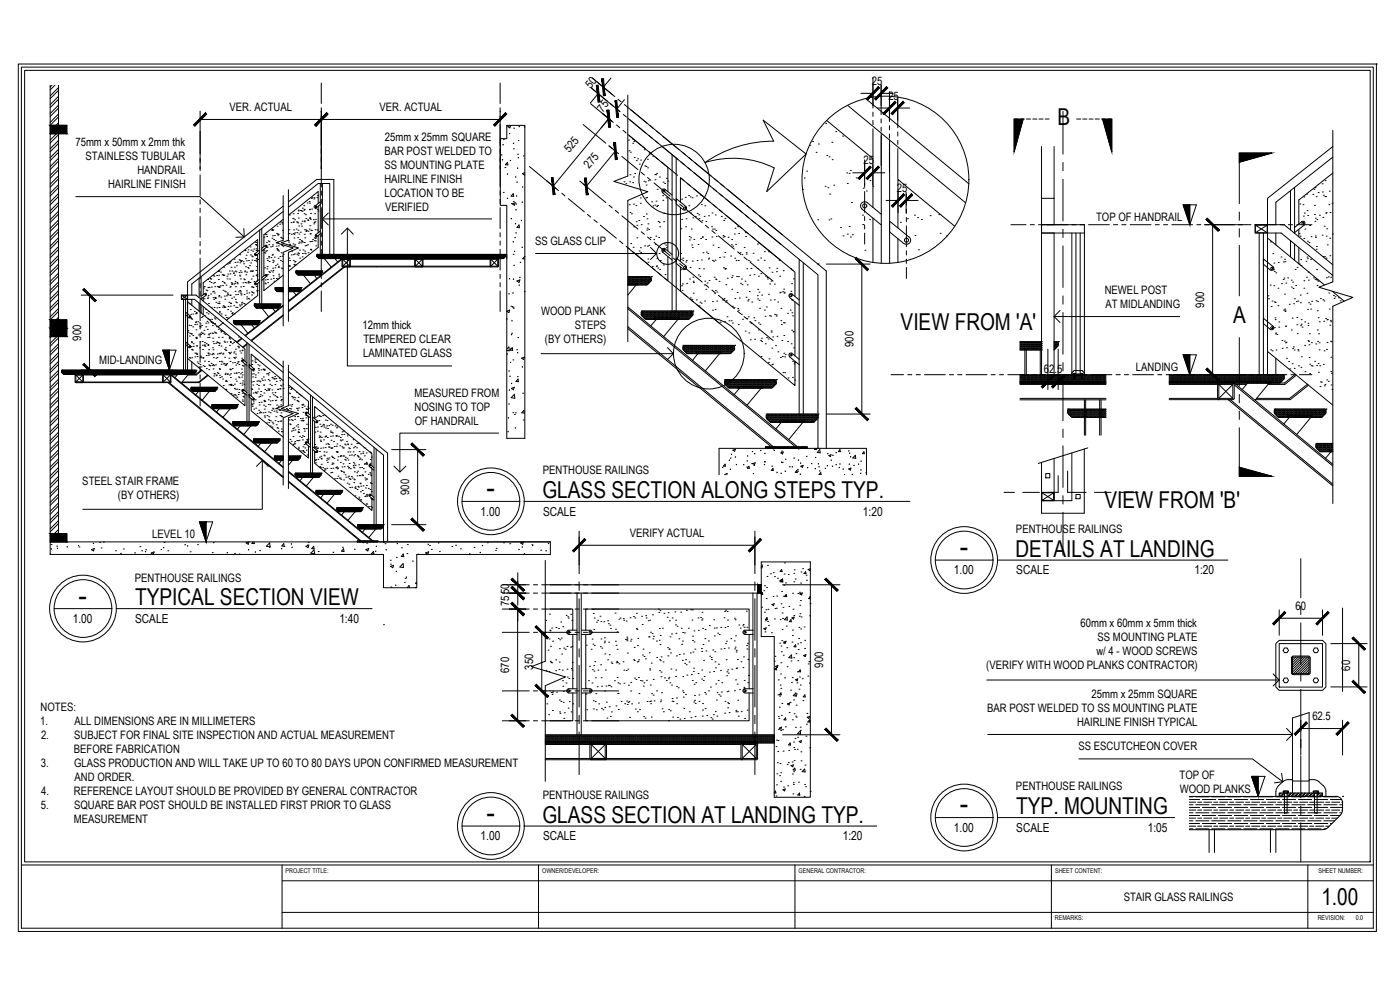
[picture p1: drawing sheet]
<svg xmlns="http://www.w3.org/2000/svg" width="420mm" height="297mm" viewBox="0 0 420 297" stroke-linecap="round" stroke-linejoin="round" font-family="sans-serif">
<defs><g id="words">
<g font-size="9.3">
<text x="146" y="149.5">-</text>
<text x="288.1" y="167.2">-</text>
<text x="23.6" y="181.7">-</text>
<text x="288.1" y="244.4">-</text>
<text x="146" y="246.9">-</text>
</g>
<g font-size="7">
<text x="317.4" y="37.5">B</text>
<text x="270.3" y="99.1">VIEW FROM 'A'</text>
<text x="370.1" y="97">A</text>
<text x="162.8" y="149.4">GLASS SECTION ALONG STEPS TYP.</text>
<text x="331.5" y="152.4">VIEW FROM 'B'</text>
<text x="304.7" y="167">DETAILS AT LANDING</text>
<text x="40.5" y="181.6">TYPICAL SECTION VIEW</text>
<text x="305" y="244.2">TYP. MOUNTING</text>
<text x="162.8" y="246.8">GLASS SECTION AT LANDING TYP.</text>
<text x="396.6" y="271.6">1.00</text>
</g>
<g font-size="3.7">
<text x="144.2" y="154.7">1.00</text>
<text x="163" y="154.7">SCALE</text>
<text x="259" y="154.7">1:20</text>
<text x="286.3" y="172.3">1.00</text>
<text x="305" y="172.3">SCALE</text>
<text x="358.5" y="172.3">1:20</text>
<text x="21.8" y="186.9">1.00</text>
<text x="40.5" y="186.8">SCALE</text>
<text x="101.8" y="186.9">1:40</text>
<text x="286.3" y="249.5">1.00</text>
<text x="305" y="249.5">SCALE</text>
<text x="344.5" y="249.5">1:05</text>
<text x="144.2" y="252.1">1.00</text>
<text x="163" y="252.1">SCALE</text>
<text x="252.9" y="252.1">1:20</text>
</g>
<g font-size="3.5">
<text x="177.3" y="26.7" transform="rotate(-51 177.3 26.7)">50</text>
<text x="261.6" y="25.5">25</text>
<text x="266.6" y="29.9">25</text>
<text x="68.9" y="33.3">VER. ACTUAL</text>
<text x="113.9" y="33.3">VER. ACTUAL</text>
<text x="180.9" y="33.8" transform="rotate(-51 180.9 33.8)">75</text>
<text x="22.6" y="43.8">75mm x 50mm x 2mm thk</text>
<text x="115.3" y="46.4">BAR POST WELDED TO</text>
<text x="115.5" y="42.2">25mm x 25mm SQUARE</text>
<text x="170.9" y="46" transform="rotate(-50 170.9 46)">525</text>
<text x="25.7" y="48.1">STAINLESS TUBULAR</text>
<text x="41.2" y="52.2">HANDRAIL</text>
<text x="115.4" y="50.6">SS MOUNTING PLATE</text>
<text x="176.9" y="50.8" transform="rotate(-50 176.9 50.8)">275</text>
<text x="259.2" y="49.3">25</text>
<text x="32.4" y="56.5">HAIRLINE FINISH</text>
<text x="115.3" y="54.8">HAIRLINE FINISH</text>
<text x="115.4" y="59">LOCATION TO BE</text>
<text x="269.1" y="57.6">25</text>
<text x="115.6" y="63.2">VERIFIED</text>
<text x="329" y="66.4">TOP OF HANDRAIL</text>
<text x="160.6" y="73.5">SS GLASS CLIP</text>
<text x="331.5" y="88.2">NEWEL POST</text>
<text x="162.4" y="94.5">WOOD PLANK</text>
<text x="331.8" y="92.4">AT MIDLANDING</text>
<text x="361.4" y="92.3" transform="rotate(-90 361.4 92.3)">900</text>
<text x="108.8" y="98.8">12mm thick</text>
<text x="172.5" y="98.7">STEPS</text>
<text x="24.3" y="102.2" transform="rotate(-90 24.3 102.2)">900</text>
<text x="109" y="107.3">LAMINATED GLASS</text>
<text x="109.1" y="103">TEMPERED CLEAR</text>
<text x="163.5" y="102.9">(BY OTHERS)</text>
<text x="256.1" y="104.1" transform="rotate(-90 256.1 104.1)">900</text>
<text x="29.7" y="109.3">MID-LANDING</text>
<text x="313.3" y="111.9">62.5</text>
<text x="340.9" y="111.4">LANDING</text>
<text x="124.4" y="119">MEASURED FROM</text>
<text x="124.4" y="123.2">NOSING TO TOP</text>
<text x="124.5" y="127.4">OF HANDRAIL</text>
<text x="162.9" y="142.3">PENTHOUSE RAILINGS</text>
<text x="24.7" y="145.4">STEEL STAIR FRAME</text>
<text x="35.4" y="149.6">(BY OTHERS)</text>
<text x="122.8" y="148.5" transform="rotate(-90 122.8 148.5)">900</text>
<text x="45.7" y="161.4">LEVEL 10</text>
<text x="189" y="161.1">VERIFY ACTUAL</text>
<text x="304.9" y="159.9">PENTHOUSE RAILINGS</text>
<text x="40.5" y="174.5">PENTHOUSE RAILINGS</text>
<text x="152.9" y="181.9" transform="rotate(-90 152.9 181.9)">7550</text>
<text x="388.8" y="183">60</text>
<text x="324.3" y="188.2">60mm x 60mm x 5mm thick</text>
<text x="329" y="196.6">w/ 4 - WOOD SCREWS</text>
<text x="329.3" y="192.3">SS MOUNTING PLATE</text>
<text x="152.8" y="201.9" transform="rotate(-90 152.8 201.9)">670</text>
<text x="160" y="200.9" transform="rotate(-90 160 200.9)">350</text>
<text x="247" y="200.3" transform="rotate(-90 247 200.3)">900</text>
<text x="296" y="200.8">(VERIFY WITH WOOD PLANKS CONTRACTOR)</text>
<text x="405.2" y="201.2" transform="rotate(-90 405.2 201.2)">60</text>
<text x="327.6" y="209.4">25mm x 25mm SQUARE</text>
<text x="12.2" y="213.2">NOTES:</text>
<text x="296.2" y="213.6">BAR POST WELDED TO SS MOUNTING PLATE</text>
<text x="12.1" y="217.4">1.</text>
<text x="12.3" y="221.6">2.</text>
<text x="22.3" y="221.6">SUBJECT FOR FINAL SITE INSPECTION AND ACTUAL MEASUREMENT</text>
<text x="22.4" y="217.4">ALL DIMENSIONS ARE IN MILLIMETERS</text>
<text x="323.2" y="217.8">HAIRLINE FINISH TYPICAL</text>
<text x="393.9" y="216.1">62.5</text>
<text x="22.2" y="225.8">BEFORE FABRICATION</text>
<text x="323.7" y="225.2">SS ESCUTCHEON COVER</text>
<text x="12.3" y="230.1">3.</text>
<text x="22.2" y="230.1">GLASS PRODUCTION AND WILL TAKE UP TO 60 TO 80 DAYS UPON CONFIRMED MEASUREMENT</text>
<text x="354" y="233.6">TOP OF</text>
<text x="12.3" y="238.5">4.</text>
<text x="22.2" y="238.5">REFERENCE LAYOUT SHOULD BE PROVIDED BY GENERAL CONTRACTOR</text>
<text x="22.4" y="234.3">AND ORDER.</text>
<text x="162.9" y="239.7">PENTHOUSE RAILINGS</text>
<text x="304.9" y="237.1">PENTHOUSE RAILINGS</text>
<text x="354.1" y="237.9">WOOD PLANKS</text>
<text x="12.3" y="242.7">5.</text>
<text x="22.3" y="242.7">SQUARE BAR POST SHOULD BE INSTALLED FIRST PRIOR TO GLASS</text>
<text x="22.2" y="246.9">MEASUREMENT</text>
<text x="337.3" y="270.4">STAIR GLASS RAILINGS</text>
</g>
<g font-size="2">
<text x="85.7" y="261.9">PROJECT TITLE:</text>
<text x="162.7" y="261.9">OWNER/DEVELOPER:</text>
<text x="239.7" y="261.9">GENERAL CONTRACTOR:</text>
<text x="316.6" y="261.9">SHEET CONTENT:</text>
<text x="395.7" y="261.9">SHEET NUMBER:</text>
<text x="316.6" y="276.1">REMARKS:</text>
<text x="395.5" y="276.1">REVISION:</text>
<text x="406.9" y="276.1">0.0</text>
</g>
</g></defs>
<!-- layer: 0 -->
<g fill="none" stroke="#000" stroke-width=".3">
<path d="M413.1 19.2h.1M6.4 20.1h405.7v258.4h-405.7zM15.1 37.6h5v2.5h-5zM15.1 25.6v12h2.5v-12M60.1 33.3v17.4M60.1 35.8h90M96.4 33.3v17.4M150.1 33.3v17.4M152.1 37.6v4h-2v20h2v69.9M152.4 38l.9-.3-.3 .7zM157.5 37.6v93.9M177.6 26.5l4.7 3.9"/>
<path d="M179.2 24.6l4.6 3.8M179.5 28.1l-2.3 2.8M180.4 38.4l2.3-2.8-16.7 20.3M180.8 34l2.8 2.4M183.2 31.1l2.8 2.3M183.4 23.4l-2.3 2.7M187.4 29.9l-2.3 2.8M188.4 35.5l57.1 47v52M188.4 28.5v24.3l-4.2 1.6 10.2 3.1-6 2.6v42.4M188.4 32.2l59.6 49.1v53.2M247.8 37h.1M248.1 36.1l13.9 11.5v14.6"/>
<path d="M250.8 39.5h.1M254.4 31.6l35.4 29.3M258.4 28h3.6M259.8 29.6l31 25.5M262 25.5v6.2M263.3 32.4h3.6M264.4 25.5v6.2M264.4 28h3.6M264.5 39.9v39.1M266.9 29.9v6.2M269.4 29.9v6.2M269.4 32.4h3.6"/>
<path d="M305.5 35.7h-1.1v9.8l2.7-9.8M306.2 35.7h1.3M308 35.7h1.3M310 35.7h1.2M311.8 35.7h1.2M313.7 35.7h1.2M323.1 35.7h1.2M324.9 35.7h1.3M326.8 35.7h1.3M328.7 35.7h1.2M330.6 35.7h1.2M330.9 35.7l2.8 9.8v-9.8h-1.3"/>
<path d="M15.1 40.1h2.5v55.9h-2.5zM22.8 59h37.2l13.3 12.1M150.1 46.7v.2M151 57.7h.1M151.1 41.9h.1M151.5 50.3h.1M152.3 48.7l.1 .8-.7-.1zM154 58.1l.2 .8-.8-.1zM154.1 44.6h.1M157.5 51.8l-.7 .3 .6 .4 .1-.2M164.1 54.3l2.8 2.3M174 54.3l2.1 1.7"/>
<path d="M182.7 43.8l2.1 1.6M184.7 45.3l-8.8 10.7M187.3 54.6h.1M187.8 55.1h.1M188.4 40.3l12 9.9v7.3M188.6 42h.1M188.8 45.2h.1M189 54.6h.1M189 52.4h.1M189.2 45.7h.1M189.9 54.8h.1M189.9 43h.1"/>
<path d="M189.9 41.9h.1M190.1 53.1h.1M190.2 42.4h.1M190.3 47.3h.1M190.5 52.1h.1M191 48.2h.1M191.4 47.7h.1M191.9 49.3h.1M192.1 59.4h.1M192.3 48h.1M193.2 54.4h.1M193.4 44.9h.1"/>
<path d="M193.5 49.8h.1M193.7 54.6h.1M193.8 59.4h.1M193.9 49.9h.1M193.9 55.5h.1M194.1 59.3h.1M194.3 47.8h.1M194.3 50.4h.1M194.5 54.2h.1M194.8 46.2h.1M195.9 46.8h.1M196.5 52.4h.1"/>
<path d="M196.6 53.9h.1M196.8 52.4h.1M197 52h.1M197.2 56.8h.1M197.9 53.1h.1M198.8 57.8l2.9 2.4M198.9 58.7h.1M199 54.6h.1M199.5 55.1h.1M199.6 56.8l2.1 1.7M199.6 56.8a.61 .61 0 0 0-.8 .1 .61 .61 0 0 0 0 .9M199.9 59.4h.1"/>
<path d="M200 53.5h.1M200.4 54.3h.1M200.4 59.1v16.2M201.7 46.4v46.9M202.9 59.6l2.9 2.4a.61 .61 0 0 1 .1 .8 .61 .61 0 0 1-.8 .1l-2.2-1.7zM202.9 47.4v45.9M204.6 59.8h.1M205.6 59.2h.1M206.7 58.7h.1M207.1 59.1h.1M207.7 59.3h.1M209 58.8h.1"/>
<path d="M210.3 58.6h.1M240.8 56.8h.1M241.4 53.4h.1M242.1 51.3h.1M243 43.6h.1M243.9 42.5h.1M244.9 45.7h.1M245.6 43.2h.1M247.6 55.9h.1M248.1 46.7h.1M248.4 56.3h.1M248.8 47.1h.1"/>
<path d="M248.9 58.2h.1M249.7 42.7h.1M249.8 47.9h.1M250.2 55.6h.1M252.9 40.8h.1M254.1 51.9h.1M254.3 55.1h.1M254.8 52h.1M255.2 51.2h.1M255.9 51.8h3.6M256.9 53.4h.1M259.1 56.5h.1"/>
<path d="M259.5 49.3v6.2M260 57.3h.1M261.1 54.1h.1M261.9 55.9h.1M261.9 49.3v6.2M261.9 51.8h3.6M267 42v37M269.5 57.6v6.3M271.9 57.6v6.3M312.6 44v15.5h3.7v-15.5M312.6 59.5v53M316.3 59.5v7.9h-3.7v2.5h3.7v42.6"/>
<path d="M371.9 48.7l9.8-2.8h-9.8v15.2M73.2 68.6l.1 2.5-2.5 .1M96.7 65.7h50.9M98.5 63.9l-1.8 1.8 1.8 1.8M102.4 70.3l1.9-1.9 1.7 1.9M104.3 68.4v41.4h31.2M153.7 61.2l.9-.4-.2 .8zM154 76.3h.1M154 60.5h.1M155.8 67.5l.1 .8-.8-.1zM157.5 76.9l-.6 .7 .6 .1M160.7 76.1h36.3"/>
<path d="M188.4 74.3l12 10v-7.4M188.8 61.4h.1M189.1 63.7h.1M189.3 73.1h.1M189.5 64.2h.1M190 74.2h.1M190.1 61.2h.1M190.2 68.1h.1M190.8 61.7h.1M191 66.5h.1M191.1 67.6h.1M191.1 71.4h.1"/>
<path d="M191.3 76.1h.1M191.7 66.2h.1M191.8 75.3h.1M192.2 61h.1M192.2 74.3h.1M192.3 75.7h.1M192.4 67.4h.1M193.1 65h.1M193.4 73.8h.1M194 64.2h.1M194.1 69h.1M194.2 65.6h.1"/>
<path d="M194.2 68.4h.1M194.3 73.9h.1M194.4 77.7h.1M194.5 67.2h.1M194.5 78.7h.1M194.7 68.9h.1M194.7 73.6h.1M195.1 71.2h.1M195.2 74.2l1.8 1.9-1.8 1.7M195.6 60.6h.1M195.7 80h.1M195.9 61.8h.1"/>
<path d="M196.2 71.9h.1M196.6 61.5h.1M196.8 73.3h.1M196.8 70.9h.1M196.9 60.4h.1M196.9 80h.1M197 79.8h.1M197 62h.1M197.1 77.5h.1M197.3 61.6h.1M197.5 66.4h.1M197.7 71.3h.1"/>
<path d="M197.8 76.1h.1M197.9 66.7h.1M198 68.1h.1M198.2 78.2h.1M198.8 75.6l2.9 2.4M198.9 60.1h.1M199.1 79.5h.1M199.2 66.5h.1M199.2 64h.1M199.3 73.1h.1M199.6 74.6l2.1 1.8M199.6 74.6a.61 .61 0 0 0-.8 .1 .61 .61 0 0 0 0 .9"/>
<path d="M199.8 73.6h.1M200 74.3h.1M200.2 72.9h.1M204.2 60.6v-7.3l34.4 28.3v7.4M204.2 62.2v16.2M204.2 76.1h.1M204.4 68.7h.1M204.5 77.8h.1M204.6 65.8h.1M204.9 78.2h.1M204.9 77.5h.1M205.8 68.1h.1"/>
<path d="M205.8 78.6h.1M205.9 79.8l-3-2.4v1.6l2.2 1.7a.61 .61 0 0 0 .8 0 .61 .61 0 0 0-.1-.9M205.9 65.6h.1M206 78.1h.1M206.7 61.8h.1M206.8 70.9h.1M206.9 72h.1M207.3 63.9h.1M207.3 71.4h.1M207.5 68.7h.1M207.6 73.5h.1M207.8 74.3h.1"/>
<path d="M207.8 78.3h.1M207.9 65.4h.1M208.2 71.8h.1M208.7 64.9h.1M209.2 78.2h.1M209.2 64h.1M209.5 73.3h.1M209.7 64.5h.1M209.7 65.6h.1M210.3 71.6h.1M210.5 78h.1M210.5 61.4h.1"/>
<path d="M210.7 66.2h.1M210.7 71.2h.1M210.8 71.1h.1M211 75.8h.1M211.3 64.9h.1M211.5 61.8h.1M211.8 71.9h.1M211.9 66.4h.1M212 75.6h.1M212.4 76.1h.1M212.5 77.7h.1M212.6 64.8h.1"/>
<path d="M212.7 77.5h.1M213.6 68h.1M213.6 71.1h.1M213.7 63.9h.1M213.8 78.1h.1M213.9 68.7h.1M214 73.6h.1M214.2 78.4h.1M214.4 68.7h.1M214.6 78h.1M214.7 64.5h.1M214.8 69.2h.1"/>
<path d="M215 70.9h.1M215.5 74.3h.1M215.9 77.3h.1M216.5 64.9h.1M217 70.7h.1M217 71.1h.1M217.2 66.2h.1M217.2 77.1h.1M217.4 71h.1M217.5 65.6h.1M217.5 75.8h.1M218.5 71.2h.1"/>
<path d="M219.3 76.8h.1M219.5 73.4h.1M219.6 71.9h.1M219.9 73.9h.1M220.4 70.2h.1M220.5 77.5h.1M220.6 68.5h.1M220.8 73.3h.1M220.9 78.1h.1M221.3 68h.1M221.6 78.1h.1M221.7 70h.1"/>
<path d="M222.1 75.8h.1M222.7 76.4h.1M223.3 74.3h.1M223.7 69.8h.1M223.8 71h.1M223.9 75.8h.1M224 76.2h.1M224.6 78.1h.1M225.1 78.6h.1M226 76h.1M227.3 73.2h.1M227.4 78h.1"/>
<path d="M228.3 77.4h.1M229.3 78.1h.1M229.4 75.5h.1M230.7 75.3h.1M230.7 75.6h.1M233.8 78.1h.1M239.8 77.8v46.4M241.1 78.9v45.3M245.4 65.9h.1M245.5 79.2h.1M248 79.2h13.1M248.8 66h.1"/>
<path d="M249.3 65.7h.1M252.3 68.3h.1M253 70.8h.1M254.3 70.3h.1M254.8 67.9h.1M255.2 71.1h.1M255.5 60.8h.1M255.8 70.4h.1M258.6 79.2v45M258.9 64.5h.1M258.9 67.4h.1M259.6 75.1h.1"/>
<path d="M260.3 60.8l4.2 3.5M260.3 60.8a1.25 1.25 0 0 0-1.8 .2 1.25 1.25 0 0 0 .2 1.7l5.8 4.8M261 65.9h.1M262 65.5v13.3M265.9 60.1h3.6M269.5 71.7v7M270.2 66.7h.1M271.2 73a1.25 1.25 0 0 0 1.8-.1 1.25 1.25 0 0 0-.2-1.8l-5.8-4.7v3.2l4.2 3.5M271.9 60.1h3.6M272.4 65.6h.1M274.4 64.5h.1M274.6 70.7h.1"/>
<path d="M275.4 65.3h.1M275.7 75h.1M276.5 65.9h.1M279.2 64.7h.1M281.8 64.4h.1M282.1 70h.1M284.1 70.7h.1M286.5 67.9l-17-14.1v14.6M312.6 67.4h12.8v45.1M312.6 69.9h12.8M321.7 69.9v42.6M322.9 69.9v42.3"/>
<path d="M324.2 69.9v42.3M357.1 61.5v5.9l-2-5.9h4l-2 5.9M361.4 67.4h12.7M363.9 67.4v45M371.9 63.6v2.5M371.9 68.6v2.5M371.9 73.6v15.2M376.7 67.4h3.7v2.5h-3.7zM377.9 69.9v42.5M379.2 69.9v42.5M380.4 78.7v-7.3l17.1 14.1M380.4 67.4h5l14.6 12"/>
<path d="M380.4 69.9h4.1l15.5 12.8M381.3 72.6h.1M382 76.1h.1M382.3 78.9h.1M383.6 78.8h.1M384.5 77.1h.1M385.2 78.6h.1M385.5 77.8h.1M385.6 78.5h.1M390.4 79.7h.1M15.1 98.5h5v2.5h-5zM15.1 96h5v2.5h-5z"/>
<path d="M24.4 88.5h27.5M26.9 88.5v22.5M54.4 88.5h1.9v1.3h-1.9zM55.1 89.8v21.3M55.7 93.7l1.4 1.1 .1 .5h-.5l-1-.8zM55.7 89.8v21.3M56.3 94.2v-3.7l17.2 14.2v3.7M56.3 88.5h2.5l26.2 21.6M56.3 89.8h2.1l26.6 21.9M56.3 95v8.1M56.4 99.2h.1M56.5 99.7h.1"/>
<path d="M56.7 97.6h.1M56.8 91.1h.1M57.1 92.9h.1M57.2 95.3h.1M57.3 94.3h.1M57.3 97.7h.1M57.3 95.6h.1M57.6 95.8h.1M57.9 98.1h.1M57.9 94.2h.1M58.3 93.4h.1M58.4 97.4h.1"/>
<path d="M58.7 96.8h.1M58.7 94.1h.1M58.8 96.5h.1M58.8 99h.1M58.9 93.8h.1M58.9 94.1h.1M59 97.3h.1M59.3 96.5h.1M59.8 96.9h.1M59.9 97.9h.1M60.1 97.2h.1M60.1 98.1h.1"/>
<path d="M60.4 99.7h.1M60.4 95.3h.1M60.5 97.6h.1M60.7 94.9h.1M60.9 100h.1M61.2 99.1h.1M61.3 94.7h.1M61.8 97h.1M61.8 98.1h.1M62.1 96.4h.1M62.2 98.8h.1M62.4 95.7h.1"/>
<path d="M62.4 96.9h.1M63.2 96.5h.1M63.4 96.7h.1M63.6 99.9h.1M63.7 96.8h.1M63.7 97.7h.1M63.9 97h.1M64.2 99.6h.1M64.6 99.8h.1M64.8 100h.1M65 98h.1M65.5 98.8h.1"/>
<path d="M66.2 99.2h.1M66.3 99.6h.1M66.4 99.4h.1M67 99.5h.1M67.2 100h.1M70 96.2h.1M76.3 91.2h.1M77.8 96.2h.1M82.6 86.3h.1M83.3 87.5h1.7M84.9 87.5l.1 .2M86.6 86.3h3.5"/>
<path d="M90.3 86.3h.1M152.1 95.5v.2M152.1 93.4l.9-.4-.3 .8zM153.3 91.9h.1M153.5 100h.1M154 92.1h.1M155.1 84.3l.9-.3-.2 .7zM188.4 83h6.6l.4 .2 .1 1-1.4 1.3h-5.7M188.4 98.6l43.1 35.5M188.4 92.1l50.9 42M190.9 85.5l-2.5 3M192.4 93.3h.1"/>
<path d="M192.6 94.7l.9 1M192.9 93.3h14.6M193 93.3l-.5 .5 .1 .9M193.5 95.6l.5 .2h12.5l.4-.2M195.4 83h.1M197 95.8l-1.7 2M197.4 80.4h.1M198 80.9h.1M199.6 82.4h.1M202.3 93.3h.1M203.4 95.8l-4.2 5.2M204.2 80v7.4l34.4 28.3v-7.3"/>
<path d="M204.4 80.9h.1M204.5 85.8h.1M204.7 87.1h.1M204.8 85.2h.1M206.1 85h.1M207 83.7h.1M207.1 80.2h.1M207.2 89.4h.1M207.5 93.3l.5 .5M207.6 89.8h.1M207.8 94.7l-.9 1M207.9 93.3h.1"/>
<path d="M207.9 83.2h.1M207.9 93.8v.5M208 94.3l-.2 .4M208 84.4h.1M208.1 88h.1M208.1 84.8h.1M209 90h.1M209.6 82.5h.1M209.8 80.5h.1M209.8 91.8h.1M210 82.9h.1M210 90.7h.1"/>
<path d="M210.4 91h.1M211.1 80.7h.1M211.3 85.5h.1M211.4 90.3h.1M211.5 84.4h.1M211.8 86.8h.1M212.2 84.9h.1M212.8 84.1h.1M213.8 90.5h.1M213.8 93.1h.1M214.3 83.2h.1M214.5 88h.1"/>
<path d="M214.6 92.8h.1M214.7 87.2h.1M214.7 83.7h.1M214.9 83.9h.1M215.1 90.3h.1M215.2 87.6h.1M215.8 84.4h.1M216.1 96.7h.1M216.8 90h.1M217.1 80.3h.1M217.2 90.1h.1M217.3 89.6h.1"/>
<path d="M217.4 96.5h.1M217.6 80.5h.1M217.6 80.8h.1M217.7 80.6h.1M217.8 85.4h.1M217.8 90.7h.1M218 90.2h.1M218.2 95.1h.1M218.3 83.5h.1M218.8 96.3h.1M219.4 96.3h.1M219.6 83.3h.1"/>
<path d="M219.6 86.8h.1M219.7 82.7h.1M219.8 91.9h.1M219.8 96.9h.1M220.3 92.3h.1M220.5 89.6h.1M221.1 83h.1M221.2 87.7h.1M221.4 92.6h.1M221.6 97.4h.1M221.6 83h.1M221.6 93.1h.1"/>
<path d="M221.9 89.4h.1M222.2 85h.1M222.5 94.3h.1M222.5 83.7h.1M222.7 85.4h.1M222.9 95.8h.1M223.6 84.4h.1M223.6 99.3h.1M223.9 89.2h.1M224.1 80.6h.1M224.1 95.6h.1M224.2 85.5h.1"/>
<path d="M224.4 90.3h.1M224.6 95.1h.1M224.6 89.9h.1M224.7 99.9h.1M224.9 87.4h.1M224.9 96.6h.1M225 82.6h.1M225.4 80.5h.1M225.4 97h.1M225.6 90.6h.1M226.2 95.4h.1M226.3 82.4h.1"/>
<path d="M226.6 96.2h.1M227.3 88.7h.1M227.3 80.5h.1M227.4 89.7h.1M227.4 86.8h.1M227.6 82.9h.1M227.6 99h.1M227.6 96.9h.1M227.8 87.7h.1M227.8 90.1h.1M228 92.5h.1M228.1 97.3h.1"/>
<path d="M228.3 82.1h.1M228.6 88.5h.1M229.4 93h.1M229.6 94.9h.1M229.7 82.8h.1M230 92.1h.1M230.2 83.3h.1M230.3 83.7h.1M230.6 88.3h.1M230.8 80.4h.1M230.9 94.7h.1M231 85.2h.1"/>
<path d="M231.2 90h.1M231.3 94.9h.1M231.4 84.4h.1M231.4 99.3h.1M231.5 99.6h.1M231.7 81.7h.1M232.4 89.9h.1M232.4 85.2h.1M232.5 94.4h.1M232.9 94.5h.1M232.9 94.8h.1M233 81.5h.1"/>
<path d="M233.2 80.5h.1M233.4 90.6h.1M234 87.8h.1M234 82.9h.1M234.2 87.7h.1M234.3 92.5h.1M234.3 96.2h.1M234.5 97.4h.1M234.9 87.5h.1M235.1 81.2h.1M235.1 96.8h.1M235.2 86.8h.1"/>
<path d="M235.3 87.7h.1M235.3 88h.1M235.4 96.9h.1M236.3 94h.1M236.9 89.2l2.9 2.4M237 89.2a.61 .61 0 0 1-.1-.9 .61 .61 0 0 1 .9-.1l2 1.8M237.2 93h.1M237.3 80.6h.1M237.3 87.4h.1M237.5 89.9h.1M237.6 85.1h.1M237.6 99.1h.1"/>
<path d="M237.6 93.8h.1M237.7 89.9h.1M237.7 81.1h.1M237.9 94.8h.1M238 99.6h.1M238.1 99.5h.1M238.1 83.7h.1M238.6 90.6v16.2M316.3 95h37.7M318.1 93.2l-1.8 1.8 1.8 1.8M380.4 98.2v7.2l19.6 16.2M380.4 80.3v16.2"/>
<path d="M380.5 88.8h.1M380.7 89.6h.1M381.2 85.5h.1M381.3 81a.61 .61 0 0 0 .9-.1 .61 .61 0 0 0-.1-.8l-2.9-2.4v1.6l2 1.7M381.3 98.8a.61 .61 0 0 0 .9-.1 .61 .61 0 0 0-.1-.8l-2.9-2.4v1.6l2 1.7M381.5 92h.1M381.7 90.3h.1M382.2 80.9h.1M382.3 85.8h.1M382.4 81.4h.1M382.5 98.3h.1M382.5 90.6h.1"/>
<path d="M382.6 95.4h.1M382.7 90.7h.1M382.7 95.9h.1M382.8 99.9h.1M382.9 81.9h.1M383.5 86.5h.1M383.5 91.7h.1M383.8 96.6h.1M383.8 98.2h.1M384.6 85.1h.1M385.1 83.8h.1M385.2 93h.1"/>
<path d="M385.3 83.4h.1M385.5 88.3h.1M385.6 92.7h.1M385.6 93.5h.1M385.6 93.1h.1M385.8 97.9h.1M385.9 84.9h.1M386.4 83.4h.1M386.9 91.3h.1M387.5 84.1h.1M387.5 99h.1M387.6 86.1h.1"/>
<path d="M387.8 95.4h.1M387.9 84.7h.1M388.1 86.6h.1M388.2 91.1h.1M388.5 89.6h.1M388.7 80.8h.1M388.9 85.7h.1M389 90.5h.1M389.2 97.4h.1M389.2 95.3h.1M389.3 80.2h.1M389.5 90.3h.1"/>
<path d="M390.2 88.5h.1M390.3 90.8h.1M390.3 97.7h.1M390.5 95.9h.1M390.5 97.3h.1M390.8 98.2h.1M391.3 86.5h.1M391.3 84.2h.1M391.6 96.6h.1M392.1 83.2h.1M392.2 88h.1M392.4 92.8h.1"/>
<path d="M392.5 97h.1M392.5 97.6h.1M392.6 81.6h.1M392.6 84.1h.1M392.7 90.8h.1M393.2 91.3h.1M393.3 92.7h.1M393.6 90.4h.1M394.2 83.4h.1M394.7 83.8h.1M395 90.2h.1M395.1 83.9h.1"/>
<path d="M395.3 85.7h.1M395.3 84h.1M395.3 93.2h.1M395.3 99h.1M395.4 90.5h.1M395.5 84.4h.1M395.6 95.3h.1M395.9 96.5h.1M396.3 89.6h.1M397 89.9h.1M397.2 96.4h.1M397.3 90.3h.1"/>
<path d="M397.8 95.5h.1M398.3 96h.1M398.3 95.9h.1M398.8 87.9h.1M398.9 92.7h.1M399.1 97.6h.1M399.3 96.1h.1M399.4 96.5h.1M399.8 87.4l3.6 3M400.2 88.6h.1M400.4 89.5h.1M400.7 89.1h.1"/>
<path d="M401.7 89.4h.1M402.2 90.3h.1M15.1 101h2.5v59.1h-2.5zM18.4 111.1h.1M18.4 111.3l.1 .4 .5 .5M18.5 111.3l.2-.2h39.9l.2 .2M19 112.2h39.3M22.5 112.5v2.1M22.6 114.6l.2 .2M22.8 114.8h28.3M22.8 112.3l-.2 .2M24.9 112.3l.1 .2"/>
<path d="M25 114.6l-.1 .2M25 112.5v2.1M48.8 112.5v2.1M48.8 114.6l.2 .2M49 112.3l-.2 .2M50.4 114.8l34.6 28.5M50.8 105.1v5.9l-2-5.9h4l-2 5.9M51.1 112.3l.2 .2M51.3 112.3l33.7 27.8M51.3 112.5v2.1M51.3 114.6l-.2 .2M52.6 111.1h.1"/>
<path d="M53.3 112.3l-.8 1M55.7 102.6l1.4 1.2 .1 .4-.5 .1-1-.9zM56.3 103.9v3.7l17.2 14.1v-3.6M56.5 112.3l-2.1 2.6M56.8 107.3h.1M56.8 100.8h.1M57 100h.1M57 107.5h.1M57.3 116.2h.1M57.3 104h.1M57.3 100.1h.1M57.4 102.5h.1"/>
<path d="M57.4 100.2h.1M57.5 102.8h.1M57.5 104.9h.1M57.5 104.8h.1M57.6 107.3h.1M57.7 105h.1M57.9 100.7h.1M58 103.9h.1M58 103.2h.1M58.5 107.1h.1M58.5 105.9h.1M58.7 101.4h.1"/>
<path d="M58.7 111.8l-.4 .4M58.8 111.1h.1M58.8 111.3l-.1 .5M58.8 106h.1M58.9 101.2h.1M58.9 101.4h.1M58.9 101.6h.1M59 103.8h.1M59 106.3h.1M59.1 106.2h.1M59.2 107h.1M59.2 108.6h.1"/>
<path d="M59.5 109.1h.1M59.5 100.5h.1M59.5 117.5l-.8 .9M59.6 110.2h.1M59.9 104.3h.1M60 102.6h.1M60 109.4h.1M60.1 107.1h.1M60.2 106.9h.1M60.2 100.4h.1M60.3 110.1h.1M60.3 107.3h.1"/>
<path d="M60.6 100.1h.1M60.7 103.6h.1M60.7 102.5h.1M60.8 104.9h.1M60.9 107.3h.1M60.9 107.5h.1M60.9 109.7h.1M61.2 100.3h.1M61.2 103.7h.1M61.3 110h.1M61.4 103.5h.1M61.4 102.8h.1"/>
<path d="M61.4 108.4h.1M61.5 103.9h.1M61.9 106.7h.1M61.9 103.1h.1M61.9 110.6h.1M62.3 101.2h.1M62.4 103.4h.1M62.4 103.7h.1M62.4 105.9h.1M62.5 106.1h.1M62.5 100.3h.1M62.5 106.6h.1"/>
<path d="M62.6 108.5h.1M62.6 104.9h.1M62.6 110.9h.1M62.6 109.5h.1M62.7 100.5h.1M62.8 101.2h.1M62.8 117.5l-2.1 2.5M62.9 109.7h.1M62.9 106.2h.1M62.9 100h.1M63 109.8h.1M63.4 109h.1"/>
<path d="M63.5 106.4h.1M63.7 109.7h.1M63.8 104.3h.1M63.8 101.5h.1M63.8 100.1h.1M63.8 106h.1M63.9 102.5h.1M63.9 109.4h.1M64 104.9h.1M64 110.7h.1M64 107.3h.1M64 106.2h.1"/>
<path d="M64.1 103.1h.1M64.1 109.7h.1M64.2 112.8h.1M64.2 112.1h.1M64.4 112.2h.1M64.6 117.4l-.2 .1M64.7 109.5h.1M64.7 103h.1M64.8 107.5h.1M64.8 112.7h.1M64.9 112.5h.1M65 102.6h.1"/>
<path d="M65.1 116.2h.1M65.1 116.7l-.3-.5h-7.2l-.3 .5 .8 .8h6.2M65.1 116.7l-.6 .7M65.1 107.3h.1M65.2 111.8h.1M65.2 106.2h.1M65.3 102.8h.1M65.4 112h.1M65.6 101.2h.1M65.6 103.6h.1M65.7 102.9h.1M65.7 106h.1"/>
<path d="M65.8 103.1h.1M65.8 108.4h.1M65.8 110.6h.1M65.9 112.6h.1M65.9 106.1h.1M65.9 110.9h.1M66 113.3h.1M66.2 105.9h.1M66.3 103.8h.1M66.4 109.3h.1M66.4 108.4h.1M66.5 113.1h.1"/>
<path d="M66.6 108.6h.1M66.7 101.2h.1M66.8 106.2h.1M66.8 113.7h.1M66.9 106h.1M67 115.7h.1M67 109.2h.1M67.3 102.4h.1M67.3 109h.1M67.3 104.8h.1M67.4 102.7h.1M67.4 107.2h.1"/>
<path d="M67.5 109.6h.1M67.5 112.4h.1M67.5 100.4h.1M67.6 112h.1M67.6 105h.1M67.7 114.4h.1M67.7 104.3h.1M67.7 116.8h.1M67.7 109.6h.1M67.8 114.2h.1M67.8 105.2h.1M67.8 116.9h.1"/>
<path d="M67.8 109.4h.1M68 114.4h.1M68.1 109.1h.1M68.1 102.6h.1M68.2 112.3h.1M68.3 112.2h.1M68.6 105.8h.1M68.7 107.5h.1M68.7 115.5h.1M68.8 101.2h.1M68.8 101.5h.1M68.8 112.5h.1"/>
<path d="M68.9 103.6h.1M68.9 106.2h.1M68.9 106h.1M68.9 110.7h.1M69 101.7h.1M69 108.4h.1M69.1 110.9h.1M69.1 115.4h.1M69.1 102.5h.1M69.2 113.3h.1M69.2 102.8h.1M69.2 110.9h.1"/>
<path d="M69.2 112.2h.1M69.2 115.7h.1M69.2 105.7h.1M69.3 115.3h.1M69.3 118.1h.1M69.3 115.4h.1M69.7 103.1h.1M69.7 110.6h.1M69.8 108.9h.1M69.8 118.6h.1M69.8 115.6h.1M70.1 102.7h.1"/>
<path d="M70.1 105.9h.1M70.1 107.3h.1M70.3 105.6h.1M70.3 112h.1M70.3 118.4h.1M70.3 116.5h.1M70.3 115.3h.1M70.4 108.8h.1M70.4 107.5h.1M70.5 118.5h.1M70.6 102.3h.1M70.6 116.7h.1"/>
<path d="M70.6 104.8h.1M70.7 107.2h.1M70.7 106.2h.1M70.7 113.7h.1M70.8 109.5h.1M70.8 118.8h.1M70.9 112h.1M70.9 111.9h.1M70.9 114.4h.1M71 116.8h.1M71.1 119.2h.1M71.1 109h.1"/>
<path d="M71.3 103.9h.1M71.4 108.6h.1M71.4 108.5h.1M71.5 118.3h.1M71.5 113.1h.1M71.6 104.3h.1M71.6 111.8h.1M71.6 104.1h.1M71.6 117.8h.1M71.7 109.4h.1M71.7 116.9h.1M71.7 113.3h.1"/>
<path d="M72 105.3h.1M72 115h.1M72.2 112.2h.1M72.3 105.9h.1M72.4 108.3h.1M72.5 110.7h.1M72.5 113.1h.1M72.6 107.5h.1M72.6 111.7h.1M72.6 115.6h.1M72.6 105.2h.1M72.7 105.1h.1"/>
<path d="M72.7 118h.1M72.7 114.9h.1M72.7 109.6h.1M72.7 112.5h.1M72.8 114.3h.1M72.9 118.9h.1M72.9 109.8h.1M73.1 108l1 .9M73.1 119.1h.1M73.1 108l-.3-.1-.2 .4 1.5 1.4M73.2 115.3h.1M73.2 118.1h.1"/>
<path d="M73.5 109.2v8.1M74.1 117.8l-1-.9h-.4v.5l1.4 1.2M74.1 102.8v23.7M74.7 103.3v23.2M75.4 116.7h.1M75.4 119.6v3.7l9.6 7.9M75.4 109.9v-3.7l9.6 8M75.4 110.7v8.1M75.4 114.6h.1M75.5 112.2h.1M75.6 109.4h.1M75.6 116.8h.1"/>
<path d="M75.7 108.3h.1M75.8 113.1h.1M75.9 115.5h.1M75.9 111.3h.1M76 117.9h.1M76.1 112.2h.1M76.1 114.5h.1M76.2 110.6l-1.5-1.2v.8l1.1 .9M76.2 119.5l-1.5-1.2v.8l1.1 .9M76.2 110.5l.1 .5h-.5M76.2 119.5l.1 .4-.5 .1M76.5 107.4h.1"/>
<path d="M76.5 108h.1M76.5 108.6h.1M76.6 117.7h.1M76.6 113.2h.1M76.6 112.5h.1M76.6 120h.1M76.7 117.8h.1M76.7 108.8h.1M76.9 118h.1M77.1 114.4h.1M77.1 115.3h.1M77.1 107.9h.1"/>
<path d="M77.2 117.6h.1M77.4 109.5h.1M77.4 111.9h.1M77.5 114.3h.1M77.5 110.6h.1M77.6 116.7h.1M77.6 115.6h.1M77.6 111.1h.1M77.7 119.1h.1M77.8 109.8h.1M77.8 114.3h.1M78 119h.1"/>
<path d="M78 114.5h.1M78.1 118.4h.1M78.2 117.5h.1M78.3 111h.1M78.5 113.7h.1M78.6 118.8h.1M78.8 114.1h.1M78.9 110.7h.1M79 113.1h.1M79 110.9h.1M79.1 115.5h.1M79.1 115.6h.1"/>
<path d="M79.2 117.9h.1M79.3 111.1h.1M79.3 110.8h.1M79.4 114h.1M79.5 116.8h.1M80 112.2h.1M80 117.2h.1M80.3 112.1h.1M80.4 116.7h.1M80.5 113.9h.1M80.5 112.5h.1M80.5 120h.1"/>
<path d="M80.6 117.1h.1M80.6 116.9h.1M80.7 111.8h.1M80.8 114.2h.1M80.8 116.7h.1M80.9 119.1h.1M81 115.3h.1M81.5 115.6h.1M81.6 117h.1M81.6 113.2h.1M81.7 117.9h.1M81.8 113.4h.1"/>
<path d="M82 118.4h.1M82.2 113.7h.1M82.4 113.7h.1M82.4 113h.1M82.5 115.4h.1M82.5 118.7h.1M82.5 117.8h.1M82.8 113.6h.1M82.9 114.5h.1M83 119h.1M83.2 119.2h.1M83.3 116.8h.1"/>
<path d="M83.4 116.8h.1M83.8 113.5h.1M83.9 116.7h.1M84 114.2h.1M84.1 116.7h.1M84.1 119.1h.1M84.1 115.6h.1M84.4 115.8h.1M84.4 120h.1M84.4 119.9h.1M84.9 115.3h.1M84.9 116.6h.1"/>
<path d="M85 108.3v13.4l-2.1 .8 5.1 1.6-3 1.3v20.1M86.6 115.5l6 4.9v3.7M86.6 109.6v12.1l-2.2 .8 5.2 1.6-3 1.3v21.2M86.6 113.1l28.5 23.5v26M86.6 111.4l29.7 24.6v26.6M86.7 116.3h.1M86.7 117.9h.1M86.9 118.1h.1M87.3 116.8h.1M87.3 116.2h.1M87.4 116.5h.1M87.5 118.9h.1"/>
<path d="M87.8 119.4h.1M88 119.2h.1M88.3 120h.1M88.5 119.3h.1M89 117.8h.1M89.5 119.2h.1M89.8 118.4h.1M90.3 118.7h.1M93.2 118.5v23.5M93.8 119v23M152.1 104.7l.6-.6 .2 1.2-.8-.2M152.6 111.3h.1"/>
<path d="M153.5 116.5l.8-.3-.2 .8zM153.7 104.3l.2 .8h-.8zM153.9 108h.1M154.4 118.3l.1 1.2-1.1-.2zM155.1 104.9h.1M155.3 113h.1M155.5 113.7l.1 .8h-.8zM156.5 107.5l.9-.4-.3 .8zM156.8 118h.1M162.4 106.1h39.7M200.3 104.3l1.8 1.8-1.8 1.8M205 104.6v-.7l.4-.3h14.6l.4 .3 .1 .7"/>
<path d="M205 104.6l.1 .5 1.3 1h12.6l1.3-1.1 .2-.4M205 103.6h.1M209.5 106.1l-1.7 2M215.9 106.1l-4.2 5.2M217.5 113.9h.1M217.5 114.9l1 1.3M217.5 114.4v.5M217.5 114.4l.5-.5h14.5l.4 .2v.8M218.5 116.2l.5 .2M218.9 116.4h12.6M220.5 103.6h.1M222 116.4l-1.7 2"/>
<path d="M225.2 102h.1M226.5 101.8h.1M228.2 102.1h.1M228.4 107h.1M228.5 116.4l-4.3 5.2M228.5 101.5h.1M228.6 102.5h.1M229.6 103.2h.1M230.1 101.3h.1M230.5 101.7h.1M230.6 108.7h.1M230.8 107.7h.1"/>
<path d="M231.6 104.5h.1M231.7 109.4h.1M231.8 109.3h.1M231.9 101.1h.1M232.7 103.7h.1M232.9 113.9h.1M233 114.9l-.2 .4-1.3 1.1M233.2 100.9h.1M233.5 105.6h.1M234.2 107.3h.1M234.6 102.2h.1M234.8 107h.1"/>
<path d="M235 111.8h.1M235.2 100.7h.1M235.2 106h.1M235.5 107.1h.1M235.5 111.8h.1M235.7 106.4h.1M236.4 102.5h.1M236.5 113.4h.1M236.9 107l2.9 2.4M237.4 103.2h.1M237.7 106.1l2.1 1.7M237.8 106a.61 .61 0 0 0-.9 .1 .61 .61 0 0 0 .1 .9"/>
<path d="M237.8 113.2h.1M237.9 108.4h.1M238.2 104.4h.1M238.3 109.2h.1M238.4 108.7h.1M238.5 114h.1M306.1 115h25.8M306.1 112.5h25.8M306.1 120h25.8M306.1 105h6.5M306.1 102.5h6.5M310.9 114.4h3.6"/>
<path d="M314.5 104.8v12.1M316.3 102.5h.8M317.1 102.5l.5 .5-.2 .9M317.4 104l-1 1M317.6 104.8v12.1M317.6 114.4h3.6M317.6 102.5h.1M321.9 112.2h3.3v.3h-3.3zM322.2 111.4l-.4 .3-.1 .8h3.7v-.8l-.5-.3M322.3 112h.3v.2h-.4l.4-.2M322.3 112.2h.2v1.5h-.2zM322.3 112.1v.1"/>
<path d="M322.6 112.1v.1M322.6 111.2h1.9M322.6 111.2l-.4 .1M324.5 112l.4 .2h-.4l.4-.2M324.5 111.2l.4 .1M324.6 112.2h.2v1.5h-.2zM324.6 112.1v.1M324.8 112.1v.1M350.9 112.4h34M357.1 106.5v5.9l-2-5.9h4l-2 5.9M365.8 114.9l-.4 .4v4.2l.4 .4M368.6 119.9l31.4 25.9"/>
<path d="M370 114.9l.4 .4v4.2l-.4 .4h-19.1M370.4 114.9l29.6 24.4M371.9 101.3v14.6M371.9 118.3v2.5M372.9 112.4h.1M374.4 114.9l-1.6 2M380.9 114.9l-4.2 5.2M381.4 105h.1M381.8 105.3h.1M382.8 100.2h.1M382.9 105h.1M383.2 100.4h.1"/>
<path d="M384.4 114.7l-.5 .2h-33M384.7 102.2h.1M384.8 104.5h.1M384.9 112.4l.5 .5-.1 1M385.2 113.9l-.9 .9M385.4 112.4h.1M385.4 102.3h.1M385.8 102.9h.1M386 102.7h.1M386.1 104.3h.1M386.1 107.5h.1M386.7 108.4h.1"/>
<path d="M387.1 110.7h.1M387.8 109.1h.1M387.9 104.6h.1M388.1 104.1h.1M388.4 105h.1M388.4 110.5h.1M389.3 100.1h.1M389.5 104.9h.1M389.6 105.3h.1M389.7 109.8h.1M390.4 110.2h.1M390.6 107h.1"/>
<path d="M391.5 103.6h.1M391.6 111.5h.1M392.5 102.2h.1M392.7 102.4h.1M392.8 103.4h.1M392.9 107.3h.1M393 100.1h.1M393.1 109.3h.1M393.1 112.1h.1M393.5 109.7h.1M393.6 102.8h.1M393.8 109.8h.1"/>
<path d="M394.5 108.4h.1M394.9 103.2h.1M395.1 109.6h.1M395.4 102.4h.1M395.6 109.1h.1M395.7 111.7h.1M395.7 100.1h.1M395.9 102.9h.1M395.9 105h.1M396.1 109.8h.1M396.1 116h.1M396.2 114.6h.1"/>
<path d="M396.6 114.7h.1M397.2 109.3h.1M397.4 105.3h.1M397.5 115.8h.1M397.6 115.3h.1M398.1 104.8h.1M398.2 114h.1M398.3 102.7h.1M398.6 114.4h.1M399.3 102.4h.1M399.4 111.5h.1M399.4 107.2h.1"/>
<path d="M399.5 115.5h.1M399.6 102.6h.1M399.6 112h.1M399.7 116.8h.1M63.6 121.4h.1M63.6 121.6l.1 .5M63.6 121.6l.2-.2h7.3l.2 .2v.5M63.7 122.1l.6 .5h6.3M65.8 122.6l-.8 1M69.1 122.6l-2.2 2.6M69.8 126.5h.1M69.8 126.8v.2"/>
<path d="M69.8 126.8l.2-.3h7.4l.2 .3M69.8 127l.5 .7M70.4 127.7h.2M70.8 122.5l-.2 .1M71.2 122.1l-.4 .4M71.3 121.4h.1M72.1 127.7l-.8 1.1M72.7 120h.1M72.8 120.4h.1M74.5 126.5h.1M75.3 127.7l-2.1 2.6M75.4 121.2h.1"/>
<path d="M75.7 121.4h.1M75.7 121.9h.1M76 121h.1M76.1 131.7h.1M76.1 131.9l.1 .5 .6 .5h6.3M76.1 120.3h.1M76.1 131.9l.2-.2h7.3l.2 .2M76.1 122.8h.1M76.7 122.5h.1M76.9 139.9l1.8-1.7 1.8 1.7M77.1 127.7h-6.5M77.2 124.1h.1"/>
<path d="M77.5 127.2l-.5 .5M77.6 126.5h.1M77.6 126.8l-.1 .4M77.6 123.1h.1M77.7 120.8h.1M77.8 121.5h.1M77.8 123.9h.1M78 123.6h.1M78.2 123.8h.1M78.3 132.9l-.8 1M78.4 120.7h.1M78.7 138.2v14.6h-53.9"/>
<path d="M78.9 123.9h.1M79.1 121.6h.1M79.2 120.1h.1M79.2 120.3h.1M79.3 122.8h.1M79.3 124.8h.1M79.4 125.2h.1M79.4 120.5h.1M79.4 120.3h.1M79.5 123.7h.1M79.6 121.9h.1M80 126.9h.1"/>
<path d="M80.1 124.7h.1M80.5 121.4h.1M80.5 123.6h.1M80.5 125.9h.1M80.6 125h.1M80.7 126.8h.1M80.8 126.1h.1M81 121.4h.1M81.1 123.9h.1M81.1 120.3h.1M81.1 127.8h.1M81.2 126.3h.1"/>
<path d="M81.5 123.1h.1M81.6 132.9l-2.2 2.6M81.6 128.1h.1M81.7 126.7h.1M81.7 120.2h.1M81.8 122.5h.1M81.9 127.2h.1M82 122.7h.1M82.2 123.4h.1M82.3 136.8h.1M82.3 137.1v.3l.6 .7h2.1M82.5 126.2h.1"/>
<path d="M82.6 120.2h.1M82.7 122.6h.1M82.7 120.1h.1M82.8 125h.1M82.9 127.5h.1M82.9 123.3h.1M83 121.5h.1M83.1 123.7h.1M83.1 128.3h.1M83.3 132.8l-.2 .1M83.3 128.5h.1M83.4 126.5h.1"/>
<path d="M83.5 121.9h.1M83.6 129.4h.1M83.8 131.7h.1M83.8 131.9v.3M83.8 132.1l-.5 .7M83.9 123.2h.1M84 124.7h.1M84.1 126.4h.1M84.2 121.5h.1M84.3 120.3h.1M84.3 123.9h.1M84.3 124.8h.1"/>
<path d="M84.4 126.3h.1M84.4 128.7h.1M84.4 129.5h.1M84.5 125h.1M84.6 129.6h.1M84.6 125h.1M84.6 138.1l-.8 1M85 136.8h-2.4l-.2 .2M86 122.6h.1M86.3 122.9h.1M86.6 136.8h3.2l.3 .5M86.6 132.5l6 4.9v-3.6"/>
<path d="M86.6 138.1h2.7M86.8 126h.1M86.9 122.6h.1M86.9 121.5h.1M86.9 127.2h.1M87 131.9h.1M87.1 127.4h.1M87.3 122.7h.1M87.4 132.4h.1M87.4 125.9h.1M87.4 121.9h.1M87.4 129.4h.1"/>
<path d="M87.6 121.4h.1M87.7 126.2h.1M87.8 128.6h.1M87.8 138.1l-1.2 1.5M87.9 131h.1M87.9 129.1h.1M88 133.4h.1M88.2 128.4h.1M88.3 133h.1M88.4 125.8h.1M88.4 125h.1M88.5 132.5h.1"/>
<path d="M88.5 133.2h.1M88.5 129h.1M88.9 127.8h.1M89 122.5h.1M89.1 132.2h.1M89.1 120.2h.1M89.2 122.6h.1M89.3 125h.1M89.3 120.3h.1M89.3 123.1h.1M89.4 127.4h.1M89.4 125h.1"/>
<path d="M89.4 129.8h.1M89.4 128.1h.1M89.4 129.5h.1M89.5 132.2h.1M89.5 120.5h.1M89.6 138l-.3 .1M89.6 134.6h.1M89.6 128.9h.1M89.6 134.2h.1M89.6 122.4h.1M89.7 129.7h.1M89.7 132.1h.1"/>
<path d="M89.9 130.9h.1M90 137.5l-.5 .5M90.1 136.8h.1M90.1 137.3l-.1 .2M90.1 125.6h.1M90.2 135.3h.1M90.3 126.2h.1M90.5 131.3h.1M90.6 121.5h.1M90.6 122.3h.1M90.6 126.1h.1M90.7 132h.1"/>
<path d="M90.7 130.8h.1M90.8 121.5h.1M90.8 125.5h.1M90.8 135.3h.1M90.9 121.3h.1M90.9 135.2h.1M90.9 126.3h.1M90.9 134.1h.1M91 123.7h.1M91 126.1h.1M91 135.5h.1M91.1 128.6h.1"/>
<path d="M91.2 131h.1M91.3 133.4h.1M91.3 121.9h.1M91.3 128.7h.1M91.3 135.7h.1M91.3 129.4h.1M91.5 134.4h.1M91.8 124.7h.1M91.8 125.4h.1M91.8 122.6h.1M91.9 135.1h.1M91.9 128.6h.1"/>
<path d="M92 127.3h.1M92 131.9h.1M92.1 122.8h.1M92.1 136.5h.1M92.1 132.6l1.1 .9M92.2 132.6h-.4l-.1 .4 1.5 1.3M92.2 132.1h.1M92.3 132.5h.1M92.3 125h.1M92.4 122.1h.1M92.4 131.8h.1M92.6 122.5h.1"/>
<path d="M92.6 124.9v8.1M93.2 124.6l-1-.9-.5 .1 .1 .4 1.4 1.2M94.4 135.3v3.7l17.2 14.1v-3.6M94.4 125.6v-3.6l17.2 14.1v3.7M94.4 126.4v8.1M94.5 133.4h.1M94.5 135.8h.1M94.5 129.7h.1M94.6 134.2h.1M94.6 138.2h.1M94.6 128.2h.1M94.6 125.2h.1"/>
<path d="M94.7 138.9h.1M94.7 137.9h.1M94.8 134.1h.1M94.8 134.4h.1M94.9 126.8l-1.1-.9v-.8l1.6 1.3-.2 .4h-.3M94.9 135.7h.3l.2-.4-1.6-1.3v.8l1.1 .9M95.2 124.9h.1M95.2 134.6h.1M95.2 129.4h.1M95.3 128.1h.1M95.3 134.4h.1M95.4 137.8h.1"/>
<path d="M95.7 124.7h.1M95.7 126.2h.1M95.8 131.3h.1M95.8 130.8h.1M95.8 137.2h.1M95.9 135.5h.1M95.9 124.9h.1M96 127.3h.1M96 131h.1M96.1 129.7h.1M96.1 132.1h.1M96.2 134.5h.1"/>
<path d="M96.2 125h.1M96.2 132.4h.1M96.3 136.9h.1M96.3 128h.1M96.3 137.5h.1M96.4 139.3h.1M96.4 137.7h.1M96.5 131.2h.1M96.7 127.8h.1M96.8 124.7h.1M96.9 134.4h.1M97 127.3h.1"/>
<path d="M97.1 132h.1M97.1 136.6h.1M97.2 127.5h.1M97.2 135.6h.1M97.2 128.1h.1M97.4 136.8h.1M97.5 131.1h.1M97.5 124.6h.1M97.6 126h.1M97.6 134.3h.1M97.7 128.4h.1M97.7 130.9h.1"/>
<path d="M97.8 130.8h.1M97.8 133.3h.1M97.9 135.7h.1M98 138.1h.1M98 127.8h.1M98.1 126.2h.1M98.1 137.5h.1M98.2 138.7h.1M98.2 131.3h.1M98.3 128.6h.1M98.3 133.1h.1M98.5 137.8h.1"/>
<path d="M98.6 133.3h.1M98.6 134.2h.1M98.7 127.7h.1M98.7 134.1h.1M98.7 137.4h.1M99.1 129.3h.1M99.2 127.3h.1M99.2 130.9h.1M99.2 134.4h.1M99.3 129.7h.1M99.3 132.1h.1M99.4 134.5h.1"/>
<path d="M99.5 136.9h.1M99.5 129.7h.1M99.6 139.3h.1M99.6 134.4h.1M99.7 127.6h.1M99.7 138.9h.1M99.7 137.2h.1M99.8 137.3h.1M99.8 129.9h.1M99.8 130.8h.1M99.9 139.1h.1M100.1 132.4h.1"/>
<path d="M100.2 137.5h.1M100.3 134h.1M100.6 127.8h.1M100.8 130.7h.1M100.8 130.9h.1M100.9 135.5h.1M101 128.4h.1M101 133.9h.1M101 130.8h.1M101.1 133.2h.1M101.1 128.1h.1M101.1 135.7h.1"/>
<path d="M101.1 135.6h.1M101.2 135.6h.1M101.2 138h.1M101.5 137.1h.1M101.6 130.9h.1M102 133.8h.1M102.1 132h.1M102.1 137h.1M102.1 138.7h.1M102.1 131.3h.1M102.2 136.7h.1M102.3 132.2h.1"/>
<path d="M102.5 130.4h.1M102.6 134.1h.1M102.6 129.6h.1M102.7 132h.1M102.8 134.4h.1M102.9 136.8h.1M102.9 139.2h.1M103 129.3h.1M103.1 134.4h.1M103.2 136.8h.1M103.2 130.3h.1M103.4 133.3h.1"/>
<path d="M103.4 137.8h.1M103.6 137.2h.1M103.7 133.5h.1M103.7 138h.1M104 132.4h.1M104.1 137.5h.1M104.2 130.8h.1M104.2 130.2h.1M104.3 133.2h.1M104.3 139.9h.1M104.3 133.4h.1M104.4 135.6h.1"/>
<path d="M104.5 138h.1M104.6 134.4h.1M104.8 139.1h.1M104.8 136.6h.1M104.9 134.6h.1M105 135.6h.1M105.4 133.3h.1M105.5 136.5h.1M106 131.9h.1M106 139.7h.1M106 135.6h.1M106 138.7h.1"/>
<path d="M106.1 134.4h.1M106.2 136.8h.1M106.2 139.2h.1M106.5 136.4h.1M106.5 134h.1M106.6 139.6h.1M107 134.4h.1M107 133.1h.1M107.2 136.7h.1M107.4 136.9h.1M107.5 137.1h.1M107.6 139.5h.1"/>
<path d="M107.7 133.1h.1M107.7 133h.1M107.8 135.5h.1M107.9 137.9h.1M108 137.5h.1M108.2 136.2h.1M108.5 138h.1M108.9 136.1h.1M108.9 135.6h.1M109.2 134.4h.1M109.3 136.8h.1M109.3 139.3h.1"/>
<path d="M109.4 139.2h.1M109.8 139.1h.1M109.9 135.9h.1M109.9 138.7h.1M110 139.1h.1M110 139.3h.1M111 135.6h.1M111 139h.1M111.1 137.9h.1M111.2 135.8h.1M111.2 139.4l1.1 .9M111.2 139.4h-.3l-.2 .4 1.6 1.3"/>
<path d="M111.4 137.1h.1M112.3 134.2v23.2M112.9 134.7v22.7M117.5 134.9h10.3M118.2 139.9l1.8 1.7 1.8-1.7M125.3 134.9v22.5M149.6 129.9h-29.6v11.7M153.9 123.8h.1M154.4 124.4h.1M157 126h.1M157.2 123.1l.1 .8h-.7zM215.8 134.5h44.2"/>
<path d="M217.6 139.3l.1 .6h-.6zM219.9 135.1l.8-.3-.2 .6zM224.8 139.9l.1 .6h-.6zM225.9 139.1l.7-.3-.2 .6zM229.7 134.1h12.6v.4h-12.6zM229.9 124.2h.1M229.9 124.7l.2 .8 .9 1.1M230.4 124.2h14.6l.5 .5M230.5 124.2l-.5 .5M231.1 126.6l.4 .1h12.5M234.3 135.9l.8-.3-.2 .6zM234.5 126.7l-1.6 2"/>
<path d="M240.3 139.9l.7-.3-.2 .6zM240.9 126.7l-4.2 5.2M244.4 126.6l-.4 .1M244.7 134.5l-.3 .3 .7 .1-.1-.4M245.5 134.5h.1M245.5 124.2h.1M245.5 124.7l-.1 .8-1 1.1M246 134.9l-.7 .8 .9 .2-.2-1M248 124.2h13.1M248.7 136.7l.7-.3-.2 .6zM252.1 134.9l.1 .6h-.6zM256.7 136.6l.1 .9-.9-.1z"/>
<path d="M259.3 135.5l.1 .6h-.6zM316.3 137.6v12.6M320.4 122.8h.1M320.4 123.3v.5M320.4 123.7l1.1 1.4 .5 .2h9.9M320.9 122.8h11M320.9 122.8l-.5 .4M321.7 135.9v14.3h-9.1M325.4 134.7v19.3h-12.8v-15.2M371.9 128.3v14.6h9.8l-9.8-2.7M371.9 123.3v2.5M382.4 122.8h.1"/>
<path d="M382.9 122.8l14.5-.1 .5 .5-.1 .9M382.9 122.7l-.4 .3-.1 .9 1.4 1.3 12.7 .1 .4-.2M386.9 125.3l-1.6 1.9M393.4 125.3l-4.2 5.1M394.9 133h.1M394.9 134l.2 .5 1.2 1h3.7M395.4 133h4.6M395.4 133l-.4 .3-.1 .8M397.7 124.1l-.8 1M397.9 122.8h.1M399.4 135.5l-1.6 2M61.8 156.6v5.9l-2-5.9h4l-2 5.9"/>
<path d="M86.6 144.6l21.5 17.7M86.6 141.4l25.4 20.9M88.5 142h.1M88.5 142.2v.3M88.6 142.2l.2-.2h7.3l.2 .2M88.6 142.5l.7 .7M90.8 143.2l-.8 1M93.5 142h.1M94.1 143.2l-2.2 2.6M94.8 147.1h.1M96 140h.1M96.2 140.2h.1"/>
<path d="M96.2 142.7l-.6 .5h-6.3M96.3 142h.1M96.3 142.2l-.1 .5M96.8 140.3h.1M97.1 148.4l-.8 1M97.3 141.2h.1M97.4 140.7h.1M97.6 140.8h.1M98.1 140.5h.1M99.3 140.6h.1M99.3 141.8h.1M99.6 141.7h.1"/>
<path d="M99.9 140.5h.1M100.3 148.4l-2.1 2.5M100.4 143.7h.1M100.7 140.3h.1M100.9 140.4h.1M101 140.1h.1M101.1 152.3h.1M101.1 152.5l.1 .5 .6 .5h6.3M101.1 143.6h.1M101.2 140.7h.1M101.3 140.4h.1M101.3 152.3h7.3"/>
<path d="M101.4 152.3l-.3 .2M101.4 142.9h.1M101.8 143.5h.1M102.1 148.3l-.2 .1M102.1 143.5h.1M102.3 143.8h.1M102.3 141.3h.1M102.5 141.5h.1M102.6 147.1h.1M102.6 147.6l-.3-.5h-7.2l-.3 .5 .8 .8h6.2M102.6 147.6l-.5 .7M102.6 140.1h.1"/>
<path d="M103 141.6h.1M103.1 144h.1M103.2 141.8h.1M103.3 140h.1M103.3 153.5l-.8 1M103.6 142.5h.1M103.8 143.2h.1M104.2 145h.1M104.4 143.1h.1M104.5 140.4h.1M104.6 142.9h.1M104.6 140.3h.1"/>
<path d="M104.7 145.3h.1M104.8 143.6h.1M104.9 146.3h.1M105.1 143.8h.1M105.1 140.6h.1M105.4 143h.1M105.6 146.2h.1M105.6 143.4h.1M106 140.2h.1M106.2 143.7h.1M106.2 144.8h.1M106.2 140.4h.1"/>
<path d="M106.3 141.5h.1M106.4 144h.1M106.5 146.4h.1M106.5 148.8h.1M106.6 146.1h.1M106.6 153.5l-2.2 2.6M106.6 146.5h.1M107 141.8h.1M107.1 142.8h.1M107.2 146.9h.1M107.3 157.4h.1M107.3 157.7v.2"/>
<path d="M107.3 157.7l.3-.3h7.3l.2 .3M107.3 157.9l.6 .7M107.3 141.4h.1M107.4 146h.1M107.6 146.2h.1M107.6 149.7h.1M107.7 149.2h.1M107.8 142.7h.1M107.9 158.6l.2 .1M107.9 140.3h.1M108 142.7h.1M108.1 145.1h.1"/>
<path d="M108.1 145h.1M108.1 147.6h.1M108.2 150h.1M108.3 145.9h.1M108.3 153.4l-.2 .1M108.5 140.3h.1M108.6 142.5h.1M108.6 152.3l.2 .2M108.7 147.2h.1M108.7 153l-.4 .4M108.8 152.3h.1M108.8 142.6h.1"/>
<path d="M108.8 142.7h.1M108.8 152.5v.3M108.9 152.7l-.1 .3M109 145.8h.1M109 140.6h.1M109.1 148.1h.1M109.5 149h.1M109.5 141.6h.1M109.5 143.4h.1M109.6 144h.1M109.6 158.7l-.8 1M109.7 146.4h.1"/>
<path d="M109.8 148.8h.1M109.8 151.2h.1M109.9 143.7h.1M110 145.7h.1M110 148.3h.1M110.1 143.7h.1M110.1 148.9h.1M110.1 151.2h.1M110.2 148.5h.1M110.5 142.3h.1M110.5 146.5h.1M110.6 152h.1"/>
<path d="M110.8 148.8l1.5 1.2M110.9 141.8h.1M111.1 146.9h.1M111.1 140.3h.1M111.2 142.2h.1M111.2 144.9h.1M111.2 140.3h.1M111.2 148.4l1.1 .8M111.2 151.9h.1M111.2 148.3l-.4 .1v.4M111.3 142.7h.1M111.3 149.5h.1"/>
<path d="M111.4 145.1h.1M111.4 147.5h.1M111.5 149.9h.1M111.5 149.7h.1M111.6 152.3h.1M111.6 140.6v8.1M112.8 158.7l-2.1 2.6M115 158.1l-.7 .6h-6.2M115.1 157.4h.1M115.1 157.9l-.1 .2M117.5 157.4h10.3M138.6 150.4h17.4"/>
<path d="M157.3 150.4h115.8M217.7 142.4h-.2l.7-.3-.1 .3M232 140.5l.1 .7-.6-.1zM239.1 141.2l.2 .6-.6-.1zM246.3 141.8l.1 .6h-.6zM253.5 142.4h.1M254.7 140.7l.7-.3-.2 .6zM312.6 147.7h3.7v2.5h-3.7zM313.8 142.1h1.3v1.3h-1.3zM322.9 148.4h1.3v1.2h-1.3zM15.1 162.6h150.1h-51.4M15.1 166.4h100v9.9h10v-9.9h40.1"/>
<path d="M15.1 160.1h5v2.5h-5zM15.1 166.4h.1M15.1 162.6v3.8M15.3 163.4h.1M17 163.9h.1M23.7 164.1h.1M27.4 164.9l.9-.3-.2 .7zM30.3 164.4h.1M34.7 165.3h.1M37 164.7h.1M42 164h.1M43.7 165h.1"/>
<path d="M45.4 165.9l.9-.3-.3 .8zM49.3 162.8h.1M50.4 165.3h.1M57.1 165.6h.1M63.7 165.8h.1M70.4 166.1h.1M74.7 162.6l-.8 .3 .6 .4 .2-.7M76 162.6l-.4 .5h.8l-.2-.5M77.9 165.2h.1M80.9 162.9l.2 1.2-1.1-.2zM85.2 163.1l.1 .8-.7-.1zM85.2 164h.1"/>
<path d="M91.8 163.9l.9-.3-.3 .7zM92.5 162.7h.1M94.1 163.9l.2 .8-.8-.1zM94.3 165l.1 1.1-1.1-.1zM95.5 165.5h.1M102.8 164.2h.1M103.1 164.7l.1 .8-.7-.1zM107.2 162.3h6.3v.3h-6.3zM108.9 162.8h.1M109.8 164.9l.8-.3-.2 .7zM110.1 163h.1M112.1 165.5l.1 .7h-.8z"/>
<path d="M115.1 162.6h.1M115.6 163.1h.1M117.1 168.1h.1M117.2 169.9l.9-.3-.2 .7zM117.3 176.1h.1M121 169.1l.1 1.2-1.1-.2zM121 166.2l.2 .8-.8-.1zM121.4 174.7h.1M121.6 173.6h.1M122.1 166.1h.1M122.2 176.3l.6-.6 .1 .6M122.2 163.4h.1"/>
<path d="M123.8 168.3h.1M124.6 176.3h.1M125.1 174.8l-.4 .1 .4 .3M127.7 165.9l.9-.3-.2 .7zM128.9 163.7h.1M129.4 164.8h.1M135.6 164h.1M136.7 163.6h.1M142.3 164.2h.1M146.3 162.8h.1M148.9 164.5h.1M152.9 175.5h4.9"/>
<path d="M152.9 178h4.9M153 163.1h.1M155.4 171.9v9.7M155.6 164.8h.1M157 162.6l-.8 .3 .7 .4 .2-.7M159.6 163.4h.1M162.3 165.1h.1M163.6 168.1v30.3l-4.1 1.6 10.2 3.1-6.1 2.6v28.7M163.6 175.5h64.9M163.6 178h64.9M173.2 178v42.5M173.8 161.1v8.4"/>
<path d="M173.8 163.6h52.8M174.4 178v42.5M226 178v42.5M226.6 161.1v8.4M227.2 178v42.5M227.4 175.5v2.5M234.9 175.5h17.2M249.5 175.5v45M280.7 168h17.3M299.4 168h69.1M16.2 182.6h17.4M34.9 182.6h76.8"/>
<path d="M115.1 187.4h.1M152.9 182.7h4.9M155.4 182.7l-.1 33.6M162.6 189.7v17.6M162.9 189.7h2.2M163.6 182.7h8.3v6.4M163.8 186.1h.1M164.5 195.1h.1M164.8 191.7h.1M164.9 184.3h.1M165 189.1h.1M165 189.3h.1"/>
<path d="M165.1 198.4h.1M165.2 193.9h.1M165.3 198.7h.1M165.6 188.5h.1M165.6 198.9h.1M165.8 192.4h.1M166.8 198h.1M166.9 188.3h.1M167.5 191.5h.1M167.6 188.6h.1M167.8 198.7h.1M167.9 194.6h.1"/>
<path d="M168 192h.1M168.3 186.6h.1M168.4 191.5h.1M168.6 196.2h.1M168.9 188h.1M169.2 194.5h.1M169.6 194.8h.1M169.9 184.6h.1M170.2 194h.1M170.4 185.1h.1M170.5 185.4h.1M171.2 194.2h.1"/>
<path d="M171.3 184.3h.1M171.6 194h.1M171.6 186.1h.1M171.7 198.7h.1M171.9 190.4v16.3M173.2 189.1h-2.5a.61 .61 0 0 0-.6 .6 .61 .61 0 0 0 .6 .6l2.5 .1M174.6 189.1h2.5a.61 .61 0 0 1 .6 .6 .61 .61 0 0 1-.6 .6l-2.5 .1M175.8 189.1v-6.4h49v6.4M175.8 190.4v16.3M175.9 193.6h.1M176.9 199.9h.1M177.4 194.8h.1"/>
<path d="M177.7 191.8h.1M177.9 182.9h.1M178 193.3h.1M178 184.1h.1M178.2 199.7h.1M178.2 188.9h.1M178.3 193.7h.1M178.3 185.4h.1M178.5 198.5h.1M179 186.7h.1M179.4 186.1h.1M180.1 184.9h.1"/>
<path d="M180.2 194h.1M180.2 199.5h.1M180.3 186.5h.1M180.4 191.7h.1M180.6 194.5h.1M181.2 186.5h.1M181.3 192.9h.1M181.4 191.4h.1M181.4 192.4h.1M181.5 196.2h.1M182.4 186.3h.1M182.4 198h.1"/>
<path d="M182.6 187.1h.1M182.7 192.7h.1M182.8 196.5h.1M183 187.6h.1M183.2 188.5h.1M183.4 198.7h.1M183.6 199h.1M184.6 184h.1M184.7 192.4h.1M184.7 188.8h.1M184.9 193.6h.1M184.9 198.9h.1"/>
<path d="M185.1 198.4h.1M185.2 189.6h.1M185.2 194.8h.1M185.3 198.7h.1M185.7 185.8h.1M185.7 199.2h.1M186.1 185.4h.1M187 198.6h.1M187.1 185.6h.1M187.2 186.1h.1M187.7 191.8h.1M187.9 186.3h.1"/>
<path d="M188.1 192h.1M188.1 191.2h.1M188.2 192.3h.1M188.2 191.7h.1M188.3 195.9h.1M189.1 185.4h.1M189.2 192.3h.1M189.4 191.8h.1M190.1 185h.1M190.1 197.9h.1M190.3 194.3h.1M190.4 198.1h.1"/>
<path d="M190.5 185.4h.1M191 184h.1M191 188.5h.1M191.1 188.8h.1M191.2 198.6h.1M191.3 193.7h.1M191.4 191.5h.1M191.5 198.4h.1M191.7 198h.1M192.5 184.9h.1M192.7 187.4h.1M192.8 196.5h.1"/>
<path d="M193 194.8h.1M193.3 197h.1M193.7 197.7h.1M193.8 184.7h.1M193.9 185.4h.1M194.5 186.3h.1M194.7 191.1h.1M194.8 191.1h.1M194.8 195.9h.1M195 186.1h.1M195.2 189.7h.1M195.4 199h.1"/>
<path d="M195.7 190.1h.1M195.8 184.5h.1M195.9 191.7h.1M196.1 190.9h.1M197 192.3h.1M197.1 197.3h.1M197.6 182.8h.1M197.7 183.8h.1M197.9 192.1h.1M197.9 188.6h.1M197.9 197.9h.1M198.1 193.4h.1"/>
<path d="M198.1 183.2h.1M198.1 190.7h.1M198.2 198.2h.1M198.4 197.1h.1M198.8 188.5h.1M199 198.6h.1M199.2 184h.1M200.2 185.2h.1M200.3 194.3h.1M200.4 196.8h.1M200.5 183.8h.1M200.8 194.8h.1"/>
<path d="M200.9 186.3h.1M201.1 191.1h.1M201.2 195.9h.1M201.5 190.2h.1M201.7 185.4h.1M202.6 183.6h.1M202.7 187.5h.1M202.8 186.1h.1M202.8 190h.1M203 196.8h.1M203.2 187.9h.1M203.7 191.7h.1"/>
<path d="M203.9 196.4h.1M204.3 183.7h.1M204.5 188.5h.1M204.6 193.3h.1M204.8 198.1h.1M204.8 192.3h.1M204.9 189.8h.1M205.1 196.2h.1M205.4 189.9h.1M205.5 199h.1M205.7 197.9h.1M205.9 199.5h.1"/>
<path d="M206 183.1h.1M206.6 188.5h.1M206.8 198.6h.1M207.2 195.9h.1M207.2 183h.1M207.7 186h.1M207.8 183h.1M207.8 190.9h.1M207.8 192.2h.1M208 195.7h.1M208.3 189.3h.1M208.3 192.6h.1"/>
<path d="M208.6 194.8h.1M209.5 185.4h.1M209.6 189.1h.1M210.3 185.3h.1M210.5 194.6h.1M210.6 186h.1M210.6 195.5h.1M210.7 183.7h.1M210.7 185.7h.1M210.8 188.5h.1M211 193.4h.1M211.1 198.1h.1"/>
<path d="M211.5 191.6h.1M211.6 188.9h.1M211.9 195.3h.1M212.6 192.3h.1M212.9 187.7h.1M213 196.9h.1M213.4 197.3h.1M213.5 197.9h.1M213.9 195h.1M214.2 186h.1M214.4 190.8h.1M214.4 188.5h.1"/>
<path d="M214.5 195.6h.1M214.6 198.6h.1M215 188.4h.1M215.4 190h.1M215.6 199.3h.1M215.8 190.4h.1M216.3 188.2h.1M216.4 194.7h.1M217.3 185.4h.1M217.3 194.6h.1M217.5 183.5h.1M217.6 188.3h.1"/>
<path d="M217.7 193.1h.1M217.7 183.1h.1M217.9 197.9h.1M218 192.4h.1M218.2 183.5h.1M218.3 186h.1M218.3 188h.1M218.6 194.4h.1M219.3 191.6h.1M220.4 192.3h.1M220.4 185.5h.1M220.5 194.7h.1"/>
<path d="M220.6 194.2h.1M220.6 186h.1M220.8 190.8h.1M220.9 195.6h.1M221 195.1h.1M221.3 197.9h.1M221.7 187.5h.1M222.2 188.5h.1M222.4 198.6h.1M222.9 187.8h.1M223 187.4h.1M223.1 197.1h.1"/>
<path d="M223.3 188.2h.1M224 183.4h.1M224.1 193.7h.1M224.1 188.2h.1M224.1 194.7h.1M224.3 193h.1M224.4 197.9h.1M224.8 190.4v16.3M226.1 189.1h-2.5a.61 .61 0 0 0-.6 .6 .61 .61 0 0 0 .6 .6l2.5 .1M383.9 193.1h13v13h-13zM383.9 183v7.6M383.9 185.5h13"/>
<path d="M385.5 194.4h.8l.4 .7-.4 .7h-.8l-.4-.7zM387.9 197.1h5v5h-5zM394.5 194.4h.8l.4 .7-.4 .7h-.8l-.4-.7zM396.9 183v7.6M399.4 193.1h10.9M407.8 193.1v13M152.9 216.3h4.9M162.9 207.3h2.2M163.9 201.1h.1M164.1 211.2h.1M164.7 214.4h.1M164.7 201.5h.1"/>
<path d="M165.4 207.8h.1M165.7 208.4h.1M165.8 207.8h.1M165.8 213.2h.1M165.9 207.4h.1M166.8 201.2h.1M167 207.7h.1M167.8 200.9h.1M167.9 210h.1M167.9 213.6h.1M168 214h.1M168.3 210.5h.1"/>
<path d="M168.7 201.1h.1M168.8 204.2h.1M168.9 205.9h.1M169.1 210.7h.1M169.1 207.4h.1M169.2 215.5h.1M169.4 213.9h.1M169.9 204.9h.1M170.2 200.8h.1M170.3 203.1h.1M170.5 212.5h.1M170.7 203.6h.1"/>
<path d="M170.8 210.5h.1M171.4 213.6h.1M171.5 200.6h.1M171.6 201.1h.1M171.9 207.9v8.4h-8.3M171.9 203.6h.1M171.9 211.2h.1M173.2 206.7h-2.5a.61 .61 0 0 0-.6 .6 .61 .61 0 0 0 .6 .6h2.5M174.6 206.7h2.5a.61 .61 0 0 1 .6 .6 .61 .61 0 0 1-.6 .6h-2.5M175.8 207.9v8.4h49v-8.4M175.8 206.5h.1M175.8 208.3h.1"/>
<path d="M176.1 213h.1M176.6 204.2h.1M177.7 204.9h.1M177.8 200.9h.1M178 210.3h.1M178.1 212.7h.1M178.3 201.4h.1M178.6 210.5h.1M178.7 203.4h.1M178.8 208.1h.1M179 213h.1M179.2 206.1h.1"/>
<path d="M179.4 201.1h.1M179.7 211.2h.1M180.4 203.4h.1M180.5 212.5h.1M180.5 205.9h.1M181 213h.1M181.5 207.3h.1M181.5 212.2h.1M181.7 201h.1M181.8 205.9h.1M182 210.7h.1M182.1 215.5h.1"/>
<path d="M182.6 205.6h.1M182.8 212.1h.1M182.9 205.6h.1M183.2 215h.1M183.4 206.1h.1M183.5 213.6h.1M184.4 204.2h.1M184.9 211.8h.1M185.2 203.3h.1M185.4 208.1h.1M185.4 204.9h.1M185.5 212.9h.1"/>
<path d="M185.5 208.1h.1M186 205.2h.1M186.4 210.5h.1M187.2 201.1h.1M187.3 205h.1M187.5 211.1h.1M187.9 201.2h.1M188 210.3h.1M188.2 211.4h.1M188.5 200.8h.1M188.5 210.8h.1M188.6 205.6h.1"/>
<path d="M188.8 210.4h.1M188.9 215.3h.1M189.3 207.3h.1M189.3 204.8h.1M189.6 211.2h.1M190.4 203.4h.1M190.7 212.8h.1M190.9 203.9h.1M191.3 213.6h.1M191.6 210.9h.1M191.6 203.3h.1M191.8 208.1h.1"/>
<path d="M191.9 212.9h.1M192.2 204.2h.1M192.7 204.3h.1M193.1 205.9h.1M193.2 215h.1M193.2 204.9h.1M193.6 215.5h.1M194 204.1h.1M194.2 210.5h.1M195 210.5h.1M195 200.7h.1M195 201h.1"/>
<path d="M195.1 205.5h.1M195.3 211.1h.1M195.3 210.3h.1M195.4 215.2h.1M195.6 208.1h.1M196 203.9h.1M196 208.6h.1M196.3 210.3h.1M197 207.3h.1M197.9 201.2h.1M198.2 210.6h.1M198.3 210h.1"/>
<path d="M198.4 203.1h.1M198.4 201.7h.1M198.5 207.8h.1M198.7 212.7h.1M199.1 213.6h.1M199.4 203.4h.1M200 204.2h.1M200.6 203.7h.1M200.6 216.2h.1M200.7 212.8h.1M200.7 203.2h.1M201 204.9h.1"/>
<path d="M201.2 213.3h.1M201.4 200.7h.1M201.5 205.6h.1M201.7 209.6h.1M201.7 210.4h.1M201.9 215.2h.1M202 210.5h.1M202.8 203h.1M202.8 201h.1M203 209.4h.1M203.1 205.9h.1M203.1 211.1h.1"/>
<path d="M203.3 215.3h.1M203.5 206.4h.1M204 215.8h.1M204.8 207.3h.1M204.9 203h.1M205 209.2h.1M205.1 207.8h.1M205.2 212.6h.1M205.3 215.6h.1M205.7 208.4h.1M206.1 202.6h.1M206.9 213.6h.1"/>
<path d="M207.4 215.3h.1M207.5 202.4h.1M207.8 204.2h.1M208.1 201.5h.1M208.1 200.5h.1M208.2 210.6h.1M208.3 205.3h.1M208.4 208.7h.1M208.4 210.1h.1M208.6 215h.1M208.6 211.1h.1M208.8 204.8h.1"/>
<path d="M209.5 202.1h.1M209.7 208.5h.1M209.8 210.4h.1M210.6 203.7h.1M210.6 201h.1M210.8 214.9h.1M210.8 213h.1M210.8 211.1h.1M211.1 204.2h.1M211.3 203h.1M211.5 207.8h.1M211.6 212.6h.1"/>
<path d="M211.8 208.3h.1M212.1 214.7h.1M212.6 207.3h.1M212.9 201.7h.1M213.2 206.1h.1M213.3 215.3h.1M213.8 215.8h.1M214.1 214.4h.1M214.2 201.5h.1M214.7 213.5h.1M214.7 200.4h.1M214.8 205.2h.1"/>
<path d="M215 210h.1M215.2 214.9h.1M215.2 207.8h.1M215.5 204.2h.1M215.7 208.4h.1M216.2 208.9h.1M216.2 201.2h.1M216.5 207.6h.1M216.6 204.8h.1M217.5 214h.1M217.6 210.4h.1M218.1 202.8h.1"/>
<path d="M218.1 201.6h.1M218.2 207.5h.1M218.3 210.8h.1M218.4 212.4h.1M218.4 201h.1M218.5 207.4h.1M218.6 202h.1M218.6 211.1h.1M218.8 213.8h.1M219.6 200.8h.1M220.4 207.2h.1M220.8 204h.1"/>
<path d="M220.8 213.6h.1M220.8 213.1h.1M220.9 200.6h.1M221.1 200.4h.1M221.2 205.3h.1M221.3 213.6h.1M221.4 210.1h.1M221.6 214.9h.1M221.9 206.9h.1M222.4 213.5h.1M223 200.3h.1M223.2 206.7h.1"/>
<path d="M223.3 206.2h.1M223.3 204.2h.1M223.5 215.5h.1M224.2 213.1h.1M224.4 204.8h.1M224.6 202.7h.1M226.1 206.7h-2.5a.61 .61 0 0 0-.6 .6 .61 .61 0 0 0 .6 .6h2.5M296.1 204h87.8M382.1 202.2l1.8 1.8-1.8 1.8M385.5 203.4h.8l.4 .7-.4 .7h-.8l-.4-.7zM386.1 218.6l1.8 1.8-1.8 1.8M387.9 215.4v22.5"/>
<path d="M390.4 216.1v10.5M390.4 218.6h12.5M392.9 213.8v24.1M394.5 203.4h.8l.4 .7-.4 .7h-.8l-.4-.7zM399.4 206.1h10.9M402.9 216.1v10.5M163.6 222.4h63.8v.6M163.6 228h63.4M163.6 223.4h58.8M163.6 227.6h58.8M177 223.4v4.2M177.1 227.5l.4 .5"/>
<path d="M177.4 223.4h4.2v4.2h-4.2zM177.4 223.4l4.2 4.2M177.5 223l-.4 .4M181.6 223.4l-4.2 4.2M181.7 223l.4 .4M182 223.4v4.2M182.1 227.5l-.4 .5M222.4 227.5l.4 .5M222.4 223.4v4.2M222.7 223.4h4.3v4.2h-4.3zM222.7 223.4l4.3 4.2M222.8 223l-.4 .4"/>
<path d="M227 223.4l-4.3 4.2M227 223l.4 .4M227.4 223.4v4.2M227.4 227.5l-.4 .5M232.4 220.5v2.5h-68.8M234.9 220.5h17.2M296.4 220.4h91.5M323.8 227.7h52.1l9.1 6.9M356.9 239h44M377.6 232.9v6l-2-6h4l-2 6M383.9 237.9h13v1.1h-13zM384.2 237.9l-.3 .3"/>
<path d="M384.5 237.9l-.6 .6M384.6 232l.4 2.6-2.5 .3M385.2 237.3h1.4l.1 .6h-1.6l.1-.6h1.4M385.2 237.9l-1 1.1M385.4 237.4v.5M385.5 237.9h.8v6.1h-.8zM385.5 238.7l-.2 .3M385.5 238l-1 1M386.4 237.4v.5M386.6 237.9l-.3 .4M387.3 237.9l-1 1.1M387.7 237.9l-1 1.1"/>
<path d="M388.4 237.9l-1 1.1M388.7 237.9l-.9 1.1M389.5 237.9l-1.1 1.1M389.8 237.9l-1 1.1M390.5 237.9l-1 1.1M390.8 237.9l-.9 1.1M391.6 237.9l-1 1.1M391.9 237.9l-1 1.1M392.6 237.9l-.9 1.1M393 237.9l-1 1.1M393.7 237.9l-1 1.1M394.1 237.9l-1 1.1"/>
<path d="M394.2 237.3h1.3l.2 .6h-1.6l.1-.6h1.3M394.4 237.4v.5M394.5 237.9h.8v6.1h-.8zM394.5 238.2l-.7 .8M394.5 238.5l-.4 .5M395.4 237.4v.5M395.8 237.9l-.5 .5M396.2 237.9l-.9 .9M396.9 237.9l-1 1.1M396.9 238.3l-.7 .7M400.9 238.9a2.01 2.01 0 0 1 2.1 2M402.9 239h.1"/>
<path d="M6.4 259.5h405.7M84.7 259.5v19M138.6 247.8h17.4M157.3 247.8h105.8M161.6 259.5v19M238.6 259.5v19M280.7 245.3h17.3M299.4 245.3h53.1M315.5 259.5v19M356.9 248.9h40M362.9 248.9v6.9M382.9 248.9v6.9"/>
<path d="M392.5 259.5v19M402.2 244.6l-3.9 3.9-1.4 .4M402.9 240.9v2.4l-.7 1.3M5.5 279.5h.1M84.7 264.3h327.4M84.7 273.8h327.4"/>
<circle cx="199.2" cy="57.3" r=".32"/>
<circle cx="199.2" cy="75.1" r=".32"/>
<circle cx="200.4" cy="76" r="3.3"/>
<circle cx="205.5" cy="62.4" r=".32"/>
<circle cx="259.5" cy="61.8" r=".61"/>
<circle cx="272" cy="72.1" r=".61"/>
<circle cx="56.9" cy="95.1" r=".15"/>
<circle cx="205.5" cy="80.3" r=".32"/>
<circle cx="237.4" cy="88.7" r=".32"/>
<circle cx="381.7" cy="80.5" r=".32"/>
<circle cx="381.7" cy="98.3" r=".32"/>
<circle cx="56.9" cy="104" r=".15"/>
<circle cx="72.9" cy="117.1" r=".15"/>
<circle cx="72.9" cy="108.2" r=".15"/>
<circle cx="76" cy="110.8" r=".15"/>
<circle cx="76" cy="119.7" r=".15"/>
<circle cx="212.7" cy="106.1" r="10.6"/>
<circle cx="237.4" cy="106.5" r=".32"/>
<circle cx="92" cy="132.8" r=".15"/>
<circle cx="92" cy="124" r=".15"/>
<circle cx="95.1" cy="126.5" r=".15"/>
<circle cx="95.1" cy="135.4" r=".15"/>
<circle cx="111" cy="139.7" r=".15"/>
<circle cx="111" cy="148.6" r=".15"/>
<circle cx="147.3" cy="150.4" r="10"/>
<circle cx="289.4" cy="168" r="10"/>
<circle cx="24.9" cy="182.6" r="10"/>
<circle cx="170.7" cy="189.7" r=".32"/>
<circle cx="177.1" cy="189.7" r=".32"/>
<circle cx="223.6" cy="189.7" r=".32"/>
<circle cx="170.7" cy="207.3" r=".32"/>
<circle cx="177.1" cy="207.3" r=".32"/>
<circle cx="223.6" cy="207.3" r=".32"/>
<circle cx="147.3" cy="247.8" r="10"/>
<circle cx="289.4" cy="245.3" r="10"/>
</g>
<g fill="#000" stroke="#000" stroke-width=".3">
<path d="M154.2 38.5h.2zM155.7 38h.2zM304.4 35.7h2.7l-2.7 9.8zM330.9 35.7h2.8v9.8zM152.3 52.1v.2zM153.1 48.2h.2zM154.7 53.1h.1zM155.5 47.3h.1zM371.9 45.9h9.8l-9.8 2.8zM153.4 65.6h.1zM154.2 79.6h.2zM154.4 75.3v.2z"/>
<path d="M156.1 78.7h.2zM156.6 74.2h.2zM156.7 60.6v.1zM355.1 61.5h2v5.9zM152.7 88.2h.2zM153.6 96.3h.1zM155.9 83.2h.2zM157.4 87.5h.2zM48.8 105.1h2v5.9zM152.1 106.2h.2zM152.8 117h.2zM153.3 104.5h.1z"/>
<path d="M155.3 105.8h.1zM355.1 106.5h2v5.9zM152.7 121.2h.2zM154.8 123.9h.1zM220.6 137.1h.2zM220.9 139.4h.2zM224.2 138.3h.2zM225.7 139v.2zM225.7 135.5h.2zM226.3 139.6h.1zM226.4 136.1h.2zM228.2 135.2h.2z"/>
<path d="M229.3 139.4h.2zM229.4 138.6h.2zM234.9 138.7v.1zM238.2 137.4h.2zM239.6 138h.1zM242 136.9h.2zM245.5 139.2h.2zM248.2 139.7h.2zM248.4 136v.2zM249.4 138.1h.1zM249.8 139.9h.1zM249.9 136.6h.1z"/>
<path d="M250.9 139.4h.1zM254.8 139.3h.2zM255.2 137.1h.2zM256.2 139.6h.2zM257.6 139.3h.2zM59.8 156.6h2v5.9zM224.1 140.2h.2zM226 142.1h.2zM235.6 141.4h.2zM245.7 140.1h.2zM245.9 141.3h.2zM255.7 142.4h.1z"/>
<path d="M371.9 140.2l9.8 2.7h-9.8zM15.4 164.7h.1zM17.2 164.5h.1zM31.1 162.6h.2zM40.5 165.9h.1zM42.6 165.3h.1zM43.6 165.5h.2zM48.3 164.9h.2zM55.5 163.4h.2zM56.3 163.7v.2zM76.6 165.6h.1zM80.8 164.2h.2z"/>
<path d="M84.4 164.6h.2zM87.4 163.2h.1zM87.6 164.2h.1zM100 165.6v.2zM112.8 163.9h.2zM117.2 169.3h.2zM118.9 171.4h.1zM125.5 166.3h.2zM128.4 163.3h.2zM131.9 165.5h.2zM140.9 166.2h.2zM144 165.8h.2z"/>
<path d="M144.7 163.7h.2zM157.3 166.2h.2zM163.8 165.3h.2zM375.6 232.9h2v6z"/>
<path d="M15.1 37.6l5 2.5v-2.5zM15.1 37.6l5 2.5h-5z"/>
<path d="M61.7 33.9l-3.3 3.9 3.6-3.6zM61.7 33.9l-3.3 3.9-.3-.3z"/>
<path d="M94.4 37.5l.4 .3 3.2-3.9zM98 33.9l.4 .3-3.6 3.6z"/>
<path d="M98 33.9l-3.2 3.9 3.6-3.6zM98 33.9l-3.2 3.9-.4-.3z"/>
<path d="M151.7 33.9l-3.6 3.6 .4 .3zM151.7 33.9l.4 .3-3.6 3.6z"/>
<path d="M179 25.6l.5 5.1 .5-.1zM179 25.6h.5l.5 5z"/>
<path d="M180.6 23.7l1 5-.5-5.1zM180.6 23.7l1 5h-.5z"/>
<path d="M182.2 33.1l.5 5.1 .5-.1zM182.2 33.1l.5-.1 .5 5.1z"/>
<path d="M182.2 33.1l.5 5.1 .5-.1zM182.2 33.1l.5-.1 .5 5.1z"/>
<path d="M184.6 30.2l1 5-.5-5zM184.6 30.2l1 5h-.5z"/>
<path d="M260 29.6l.4 .4 3.2-4zM263.6 26l.4 .4-3.6 3.6z"/>
<path d="M265 34l.3 .4 3.2-4zM268.5 30.4l.4 .4-3.6 3.6z"/>
<path d="M266.1 26l-3.3 4 3.6-3.6zM266.1 26l-3.3 4-.3-.4z"/>
<path d="M271 30.4l-3.2 4 3.6-3.6zM267.4 34l3.6-3.6-3.2 4z"/>
<path d="M165.5 53.3l1 5.1-.5-5.1zM165.5 53.3l1 5.1h-.5z"/>
<path d="M175.4 53.4l1.1 5-.5-5zM175.4 53.4l1.1 5-.6 .1z"/>
<path d="M184.2 42.8l.4 5.1 .6-.1zM184.2 42.8h.5l.5 5z"/>
<path d="M257.5 53.5l.4 .3 3.2-3.9zM261.1 49.9l.4 .3-3.6 3.6z"/>
<path d="M263.6 49.9l-3.3 3.9 3.6-3.6zM263.6 49.9l-3.3 3.9-.3-.3z"/>
<path d="M273.5 58.2l-3.2 3.9 3.6-3.6zM269.9 61.8l3.6-3.6-3.2 3.9z"/>
<path d="M271.1 58.2l-3.6 3.6 .4 .3zM271.1 58.2l.4 .3-3.6 3.6z"/>
<path d="M361.9 65.8l3.6 3.6 .5-.4zM361.9 65.8l.4-.4 3.7 3.6z"/>
<path d="M15.1 96l5 2.5v-2.5zM15.1 96l5 2.5h-5z"/>
<path d="M15.1 98.5l5 2.5v-2.5zM15.1 98.5l5 2.5h-5z"/>
<path d="M24.9 86.9l3.6 3.6 .4-.3zM24.9 86.9l.4-.3 3.6 3.6z"/>
<path d="M256.7 77.6l3.6 3.6 .3-.4zM257 77.2l3.6 3.6-3.9-3.2z"/>
<path d="M24.9 109.4l4 3.2-3.6-3.6zM24.9 109.4l4 3.2-.4 .4z"/>
<path d="M312.5 116l.4 .4 3.2-4zM316.1 112.4l.4 .4-3.6 3.6z"/>
<path d="M319.2 112.4l-3.2 4 3.6-3.6zM315.6 116l3.6-3.6-3.2 4z"/>
<path d="M362.3 110.4l-.4 .4 4.1 3.2zM361.9 110.8l4.1 3.2-.5 .4z"/>
<path d="M123.3 133.3l3.6 3.6 .4-.4zM123.3 133.3l.4-.4 3.6 3.6z"/>
<path d="M257 122.2l-.3 .4 3.9 3.2zM256.7 122.6l3.9 3.2-.3 .4z"/>
<path d="M123.7 155.4l-.4 .4 4 3.2zM123.3 155.8l4 3.2-.4 .4z"/>
<path d="M15.1 160.1l5 2.5v-2.5zM15.1 160.1l5 2.5h-5z"/>
<path d="M153.8 173.5l-.4 .3 4 3.3zM153.4 173.8l4 3.3-.4 .3z"/>
<path d="M153.8 176l-.4 .3 4 3.3zM153.4 176.3l4 3.3-.4 .3z"/>
<path d="M153.4 176.3l3.6 3.6 .4-.3zM153.4 176.3l.4-.3 3.6 3.6z"/>
<path d="M175.4 161.6l-3.2 4 3.6-3.6zM175.4 161.6l-3.2 4-.4-.4z"/>
<path d="M224.6 165.2l.3 .4 3.3-4zM228.2 161.6l.3 .4-3.6 3.6z"/>
<path d="M227.4 175.5l1.1 2.5v-2.5zM227.4 175.5l1.1 2.5h-1.1z"/>
<path d="M247.6 173.8l3.5 3.6 .4-.3zM247.6 173.8l.3-.3 3.6 3.6z"/>
<path d="M153.4 181.1l3.6 3.6 .3-.4zM153.4 181.1l.3-.4 3.6 3.6z"/>
<path d="M153.4 181.1l3.6 3.6 .4-.4zM153.4 181.1l.4-.4 3.6 3.6z"/>
<path d="M160.6 188.1l3.6 3.6 .4-.4zM160.6 188.1l.4-.4 3.6 3.6z"/>
<path d="M385.5 183.5l-3.2 4 3.6-3.6zM385.5 183.5l-3.2 4-.4-.4z"/>
<path d="M394.9 187.1l.4 .4 3.2-4zM398.5 183.5l.4 .4-3.6 3.6z"/>
<path d="M405.8 191.5l3.6 3.6 .4-.4zM405.8 191.5l.4-.4 3.6 3.6z"/>
<path d="M153.7 214.3l-.3 .4 3.9 3.2zM153.4 214.7l3.9 3.2-.3 .4z"/>
<path d="M161 205.3l-.4 .4 4 3.2zM160.6 205.7l4 3.2-.4 .4z"/>
<path d="M247.9 218.5l-.3 .3 3.9 3.3zM247.6 218.8l3.9 3.3-.4 .3z"/>
<path d="M392 216.6l-3.2 4 3.6-3.6zM388.4 220.2l3.6-3.6-3.2 4z"/>
<path d="M406.2 204.1l-.4 .4 4 3.2zM405.8 204.5l4 3.2-.4 .4z"/>
<path d="M400.9 220.2l.4 .4 3.2-4zM404.5 216.6l.4 .4-3.6 3.6z"/>
<circle cx="157.4" cy="38.1" r=".07"/>
<circle cx="150.8" cy="47.9" r=".07"/>
<circle cx="151" cy="43.4" r=".07"/>
<circle cx="153" cy="40.1" r=".07"/>
<circle cx="155.1" cy="58.8" r=".07"/>
<circle cx="155.2" cy="54.6" r=".07"/>
<circle cx="155.7" cy="42.1" r=".07"/>
<circle cx="156.9" cy="56.1" r=".07"/>
<circle cx="157.2" cy="46.8" r=".07"/>
<circle cx="154" cy="72.5" r=".07"/>
<circle cx="154.6" cy="71.3" r=".07"/>
<circle cx="154.9" cy="62.9" r=".07"/>
<circle cx="154.9" cy="69.9" r=".07"/>
<circle cx="154.9" cy="61.2" r=".07"/>
<circle cx="153.8" cy="92.1" r=".07"/>
<circle cx="154" cy="87.9" r=".07"/>
<circle cx="154.2" cy="92.5" r=".07"/>
<circle cx="153.1" cy="112.9" r=".07"/>
<circle cx="153.2" cy="108.7" r=".07"/>
<circle cx="153.5" cy="100.4" r=".07"/>
<circle cx="153.5" cy="115" r=".07"/>
<circle cx="155.5" cy="101.3" r=".07"/>
<circle cx="156.8" cy="110.1" r=".07"/>
<circle cx="152.5" cy="129.5" r=".07"/>
<circle cx="152.6" cy="125.4" r=".07"/>
<circle cx="154.7" cy="128.4" r=".07"/>
<circle cx="219.3" cy="137.4" r=".07"/>
<circle cx="219.5" cy="136.3" r=".07"/>
<circle cx="223.2" cy="139.4" r=".07"/>
<circle cx="224.4" cy="136.8" r=".07"/>
<circle cx="229.6" cy="136" r=".07"/>
<circle cx="229.6" cy="138.5" r=".07"/>
<circle cx="231.7" cy="139.8" r=".07"/>
<circle cx="232.2" cy="134.6" r=".07"/>
<circle cx="232.4" cy="135.1" r=".07"/>
<circle cx="234.6" cy="138.7" r=".07"/>
<circle cx="234.7" cy="135.4" r=".07"/>
<circle cx="239.7" cy="134.7" r=".07"/>
<circle cx="240.3" cy="139" r=".07"/>
<circle cx="243.6" cy="139.1" r=".07"/>
<circle cx="244.8" cy="137.3" r=".07"/>
<circle cx="250.9" cy="135.8" r=".07"/>
<circle cx="254.8" cy="135.3" r=".07"/>
<circle cx="255" cy="135.9" r=".07"/>
<circle cx="258.4" cy="138.4" r=".07"/>
<circle cx="216.9" cy="140.2" r=".07"/>
<circle cx="219.2" cy="140.8" r=".07"/>
<circle cx="231.9" cy="141.1" r=".07"/>
<circle cx="233.2" cy="141.7" r=".07"/>
<circle cx="234.4" cy="142" r=".07"/>
<circle cx="237.1" cy="140.1" r=".07"/>
<circle cx="237.8" cy="140.1" r=".07"/>
<circle cx="239.5" cy="140.9" r=".07"/>
<circle cx="239.5" cy="141.4" r=".07"/>
<circle cx="240.2" cy="142.3" r=".07"/>
<circle cx="242.4" cy="140.3" r=".07"/>
<circle cx="244.7" cy="140.6" r=".07"/>
<circle cx="247.7" cy="140.5" r=".07"/>
<circle cx="251.9" cy="140.3" r=".07"/>
<circle cx="253.1" cy="140.7" r=".07"/>
<circle cx="258.3" cy="142" r=".07"/>
<circle cx="258.4" cy="141" r=".07"/>
<circle cx="260" cy="141.8" r=".07"/>
<circle cx="20.2" cy="164.1" r=".07"/>
<circle cx="23.6" cy="163.7" r=".07"/>
<circle cx="30.1" cy="162.7" r=".07"/>
<circle cx="36.3" cy="166" r=".07"/>
<circle cx="59.4" cy="163.4" r=".07"/>
<circle cx="61.9" cy="162.6" r=".07"/>
<circle cx="64.2" cy="162.8" r=".07"/>
<circle cx="68.2" cy="165.8" r=".07"/>
<circle cx="71.9" cy="166.3" r=".07"/>
<circle cx="92.4" cy="163.6" r=".07"/>
<circle cx="106.5" cy="164.8" r=".07"/>
<circle cx="112.8" cy="165.4" r=".07"/>
<circle cx="115.9" cy="164.9" r=".07"/>
<circle cx="118.8" cy="175.6" r=".07"/>
<circle cx="119.1" cy="167.2" r=".07"/>
<circle cx="119.2" cy="163.1" r=".07"/>
<circle cx="120.6" cy="164.4" r=".07"/>
<circle cx="122" cy="173.2" r=".07"/>
<circle cx="131.7" cy="162.9" r=".07"/>
<circle cx="138.3" cy="164.7" r=".07"/>
<circle cx="148.9" cy="165.1" r=".07"/>
<circle cx="151.3" cy="162.8" r=".07"/>
<circle cx="159.9" cy="163.7" r=".07"/>
<circle cx="164.6" cy="163" r=".07"/>
</g>
<!-- layer: 8 -->
<g fill="none" stroke="#000" stroke-width=".3">
<path d="M5.5 19.2h407.6v260.3h-407.6zM7.4 21.1h403.8v237.5h-403.8zM15.6 25.6l-.5 .5M16.5 25.6l-1.4 1.4M17.6 35.1l-2.5 2.5h5M17.6 26.3l-2.5 2.5M17.6 28.9l-2.5 2.5M17.6 31.6l-2.5 2.5M17.6 34.2l-2.5 2.5M17.6 36.9l-.8 .7M17.6 27.1l-2.5 2.5M17.6 29.8l-2.5 2.5"/>
<path d="M17.6 32.5l-2.5 2.5M60.1 39.4v6.8M96.4 24.9v6.2M96.4 32.3v1.3M96.4 34.8v1.3M96.4 37.3v6.3M150.1 24.9v6.2M150.1 32.3v1.3M150.1 34.8v1.3M150.1 37.3v6.3M152.1 37.6h5.4M175 37.4l6.8 5.6"/>
<path d="M177.2 31.1l6.9 5.6M177.4 26.3l6.8 5.6M177.7 23.4l6.8 5.6M185 37.5l1 .8M185.1 32.8l1 .7M185.4 29.8l1 .8M187 39.1l.9 .8M187.1 34.3l.9 .8M187.4 31.4l1 .8M189 35.9l4.8 4M189.3 33l4.9 3.9M195.1 37.7l1 .8"/>
<path d="M197 39.3l1 .8M262 23.4v9M262 33.6v1.3M262 36.1v1.3M262 38.6v9M264.4 25.4v9M264.4 35.7v1.2M264.4 38.2v1.2M266.9 27.5v9M266.9 37.7v1.3M269.4 29.4v8.9M269.4 39.6v1.2"/>
<path d="M319 33.4v12.9M400 39.1v45.5l-4.2 1.6 10.2 3-6 2.7v59.2M15.2 40.1l-.1 .1M17 40.1l-1.9 1.9M17.6 42.1l-2.5 2.5M17.6 44.8l-2.5 2.5M17.6 47.5l-2.5 2.5M17.6 50.1l-2.5 2.5M17.6 52.8l-2.5 2.5M17.6 55.4l-2.5 2.5M17.6 58.1l-2.5 2.5M17.6 40.4l-2.5 2.5"/>
<path d="M17.6 43l-2.5 2.5M17.6 45.7l-2.5 2.5M17.6 48.4l-2.5 2.5M17.6 51l-2.5 2.5M17.6 53.7l-2.5 2.5M17.6 56.3l-2.5 2.5M17.6 59l-2.5 2.5M60.1 47.5v1.2M60.1 50v1.2M60.1 52.5v6.2M60.1 60v1.2M85 58.7v13.4l-2.1 .7 5.1 1.6-3 1.3v22.1"/>
<path d="M86.6 56.9v15.2l-2.2 .7 5.2 1.6-3 1.3v20.7M93.4 59.5h.1M93.6 59.3h.1M94.2 59.7h.1M94.3 59.3h.1M95.1 59.3h.1M95.3 58.7h.1M96.1 55.1v21.2M96.4 44.8v1.3M96.4 47.3v1.3M96.4 49.8v6.3M96.4 57.3v1.3"/>
<path d="M96.4 59.8v1.3M96.8 55.1v21.2M150.1 44.8v1.3M150.1 47.3v1.3M150.1 49.8v6.3M150.1 57.3v1.3M150.1 59.8v1.3M158.9 50l6.8 5.6M166.7 56.4l.9 .8M168.6 58l1 .8M170.5 59.6l4.9 4M175 55.1l6.8 5.7"/>
<path d="M182.8 43.8l1 .8M184.7 45.4l1 .7M186.6 46.9l4.9 4M188.9 40.7l4.8 3.9M192.4 51.7l1 .8M194.3 53.3l1 .8M194.7 45.5l1 .8M194.8 40.7l.9 .8M196.3 54.9l4.8 4M196.6 47.1l1 .8M196.7 42.3l1 .8M198.5 48.6l4.9 4"/>
<path d="M198.6 43.8l4.8 4M199 40.9l4.8 4M202.1 59.7l.9 .7M204.3 53.4l1 .8M204.4 48.6l1 .8M204.8 45.7l.9 .8M206.2 55l1 .8M206.4 50.2l.9 .8M206.7 47.3l.9 .8M208.2 56.6l4.8 4M208.3 51.8l4.8 4M208.6 48.8l4.8 4"/>
<path d="M211.6 48.8a36 36 0 0 1 20.6-6.4l-3.1-6.3 12.8 10.1-11.8 11.3 2.2-7.1a27.9 27.9 0 0 0-20.7-1.6zM214.1 56.6l.9 .8M214.4 53.6l1 .8M216 58.2l.9 .8M216.4 55.2l.9 .8M217.9 59.8l4.8 3.9M218.3 56.8l4.8 4M259.5 47.9v3.3M259.5 52.5v1.2M259.5 55v1.2M259.5 57.5v6.2M264.4 40.7v8.9"/>
<path d="M266.9 40.2v1.3M266.9 42.7v9M269.4 42.1v1.2M269.4 44.6v9M272 58.2v3.3M319 48.8v2.5M319 53.8v12.5M387.3 57.2v11.8M388.5 56.2v13.8M391.3 59.1h.1M392.2 58.2h.1M394 58.3h.1"/>
<path d="M394.3 56.8h.1M394.7 56.3h.1M395 59h.1M395.6 57.8h.1M396.8 55.1h.1M396.9 57.6h.1M397.2 58.6h.1M397.6 59h.1M397.7 54.2h.1M397.8 59h.1M398.9 57.3h.1M400 44l-19.6 15.5v52.9"/>
<path d="M400 47.1l-17.1 13.6v6.7M400 51.9l-10.2 8.1v7.2M17.6 60.7l-2.5 2.5M17.6 63.4l-2.5 2.5M17.6 66l-2.5 2.5M17.6 68.7l-2.5 2.5M17.6 71.3l-2.5 2.6M17.6 74l-2.5 2.5M17.6 76.7l-2.5 2.4M17.6 79.3l-2.5 2.5M17.6 61.6l-2.5 2.5M17.6 64.2l-2.5 2.5"/>
<path d="M17.6 66.9l-2.5 2.5M17.6 69.6l-2.5 2.5M17.6 72.2l-2.5 2.5M17.6 74.9l-2.5 2.5M17.6 77.5l-2.5 2.5M60.1 62.5v1.2M60.1 65v6.2M60.1 72.5v1.2M60.1 75v1.2M60.1 77.5v6.2M68.2 79.2h.1M68.7 78.9h.1"/>
<path d="M68.9 78.9h.1M69.1 78.5h.1M70.3 77.8h.1M70.6 78.7h.1M71 79.7h.1M71.2 78.6h.1M71.7 77.9h.1M72 76.4h.1M72 78.9h.1M72 78.1h.1M72.2 78.5h.1M72.5 78.2h.1"/>
<path d="M73 78.5h.1M73.1 79.1h.1M73.4 75.1h.1M73.6 75.2h.1M73.6 77.6h.1M73.9 76.6h.1M73.9 78.3h.1M74.3 75.7h.1M74.5 75h.1M74.6 78.2h.1M74.9 79.7h.1M75 74.1h.1"/>
<path d="M75.1 76.5h.1M75.2 78.9h.1M75.3 75h.1M75.5 76.8h.1M75.6 78h.1M75.8 77h.1M75.8 75.4h.1M76.1 74.7h.1M76.4 78.2h.1M76.5 76.1v.5h.4M76.7 73.4h.1M76.7 72.8h.1"/>
<path d="M76.8 75.2h.1M76.8 74.7h.1M76.8 78h.1M76.9 78.5h.1M76.9 77.6h.1M76.9 73.6h.1M77 80h.1M77.3 77.8h.1M77.3 75.5v-3.6l-16.3 13v3.6M77.3 76.3v8M77.9 69v22.2M77.9 75l-1.4 1.1"/>
<path d="M77.9 75.8l-1 .9M78.6 68.5v22.7M79.2 74.8v8M79.2 75h.1M79.2 71.1h.1M79.3 75.7h.1M79.5 75.9h.1M79.6 70.3h.1M79.6 73.7l-1 .8M79.7 73.6l.4 .1-.1 .4M79.7 75.4h.1M79.9 70.4h.1"/>
<path d="M80 72.8h.1M80 74.2l-1.4 1.1M80 75.2h.1M80 71h.1M80.1 77.6h.1M80.2 80h.1M80.2 74.2h.1M80.2 78.2h.1M80.5 72.3h.1M80.6 76.9h.1M80.6 73.4h.1M80.7 77.4h.1"/>
<path d="M80.7 72.5h.1M80.8 78.5h.1M81.2 74.1h.1M81.3 77.3h.1M81.6 69.1h.1M81.6 71.5h.1M81.6 76.6h.1M81.6 68.8h.1M81.7 73.9h.1M81.7 70.8h.1M81.8 76.3h.1M81.8 73.5h.1"/>
<path d="M81.9 78.7h.1M81.9 78.1h.1M81.9 69h.1M82.1 78.3h.1M82.1 71.9h.1M82.3 77.2h.1M82.4 70.7h.1M82.6 72.2h.1M82.7 79.7h.1M82.9 73.9h.1M83 70h.1M83 74.6h.1"/>
<path d="M83.1 75h.1M83.2 67.8h.1M83.2 79.3h.1M83.3 70.3h.1M83.3 74.8h.1M83.3 72.7h.1M83.4 75.1h.1M83.4 70.6h.1M83.5 77.5h.1M83.5 70.3h.1M83.6 79.9h.1M83.6 73.8h.1"/>
<path d="M83.6 75.3h.1M83.9 67.3h.1M84 76.9h.1M84.1 78.1h.1M84.2 66.6h.1M84.2 71.2h.1M84.4 75.8h.1M84.4 71.4h.1M84.5 73.4h.1M84.6 73.6h.1M84.6 67.2h.1M84.7 66.7h.1"/>
<path d="M84.7 78.5h.1M84.7 76.9h.1M84.7 69.1h.1M84.8 71.5h.1M84.9 73.9h.1M85 76.3h.1M85 61.8l-28.7 22.8v26.5M85 63.4l-27.4 21.8v3.3M85 65.8l-5.8 4.6v3.6M86.5 72.2h.1M86.6 79.7h.1M86.6 60.6l8.5-6.8 5.1 .1v22.4"/>
<path d="M86.6 62.2l8.9-7.1h3.5v21.2M86.6 72.6h.1M86.7 77.5h.1M86.7 68.9h.1M86.8 70.1h.1M86.8 79.9h.1M86.8 73.5h.1M86.9 79.8h.1M86.9 64.5h.1M86.9 73.3h.1M86.9 78.2h.1M87.3 66.8h.1"/>
<path d="M87.4 76.5h.1M87.4 70.3h.1M87.5 75.3h.1M87.9 65.6h.1M87.9 73.2h.1M88 64.2h.1M88 66.7h.1M88 65.5h.1M88 70.1h.1M88 66.6h.1M88 76.4h.1M88 78.1h.1"/>
<path d="M88.1 69h.1M88.2 79.3h.1M88.2 71.4h.1M88.2 70.3h.1M88.3 73.8h.1M88.4 76.2h.1M88.4 79.5h.1M88.4 78.6h.1M88.4 65.9h.1M88.4 73.4h.1M88.5 69.9h.1M88.5 79.6h.1"/>
<path d="M88.5 78.5h.1M88.9 68.7h.1M89 66.6h.1M89.1 76.3h.1M89.1 69.8h.1M89.2 66.7h.1M89.3 64h.1M89.3 71.3h.1M89.4 75.9h.1M89.4 66.9h.1M89.4 69.1h.1M89.4 76.6h.1"/>
<path d="M89.5 63h.1M89.5 63.3h.1M89.6 65.4h.1M89.6 73h.1M89.6 76.1h.1M89.6 67.8h.1M89.7 70.2h.1M89.8 72.6h.1M89.9 75h.1M89.9 71.9h.1M89.9 77.5h.1M90.1 69.7h.1"/>
<path d="M90.2 63.2h.1M90.3 72.9h.1M90.3 67.2h.1M90.4 63.2h.1M90.4 72.2h.1M90.5 67.8h.1M90.5 72.4h.1M90.6 63.4h.1M90.7 66.4h.1M90.7 77.1h.1M90.7 76.1h.1M90.7 62.5h.1"/>
<path d="M90.8 72.6h.1M90.9 75h.1M91.2 61.7h.1M91.2 63.1h.1M91.3 64.1h.1M91.3 66.5h.1M91.3 72.8h.1M91.3 62.8h.1M91.3 70.3h.1M91.3 66.3h.1M91.4 68.9h.1M91.4 76h.1"/>
<path d="M91.4 75.3h.1M91.5 71.4h.1M91.6 73.8h.1M91.6 76.1h.1M91.7 64.4h.1M91.8 65.6h.1M91.8 69h.1M91.8 69.5h.1M91.8 73.6h.1M92 69.2h.1M92.2 60.9h.1M92.3 65.9h.1"/>
<path d="M92.3 73.4h.1M92.4 66.2h.1M92.4 75.8h.1M92.5 69.4h.1M92.8 60.5h.1M92.8 68.7h.1M92.9 62.9h.1M92.9 65.3h.1M92.9 62.8h.1M92.9 60.9h.1M92.9 65.6h.1M93 67.7h.1"/>
<path d="M93 72.5h.1M93.1 70.1h.1M93.1 70.2h.1M93.1 74.8h.1M93.2 72.5h.1M93.2 65.8h.1M93.2 64h.1M93.2 74.9h.1M93.3 69.1h.1M93.3 75h.1M93.5 69.2h.1M93.5 62.7h.1"/>
<path d="M93.6 72.4h.1M93.8 71.9h.1M94.1 65.9h.1M94.1 62.1h.1M94.2 67.2h.1M94.3 66.7h.1M94.3 72.2h.1M94.3 71.4h.1M94.3 61.7h.1M94.4 62.3h.1M94.4 64.1h.1M94.5 66.5h.1"/>
<path d="M94.6 62.6h.1M94.6 71.6h.1M94.6 68.9h.1M94.6 72.3h.1M94.6 62.5h.1M94.7 71.4h.1M94.7 65.8h.1M94.8 73.8h.1M95.1 76.3h.1M95.1 76.8l.5 .7M95.1 76.7h.1M95.1 76.9h.1"/>
<path d="M95.1 76.8h.3M95.1 76.5h.3M95.2 69h.1M95.2 62.8h.1M95.2 76.9h.5M95.2 76.7h.5M95.2 76.4h.5M95.2 76.6l-.1 .2M95.2 77.1h.2M95.3 77.2h.1M95.3 76.9h.1M95.3 76.6h.1"/>
<path d="M95.3 76.3h56.2l.2 .2M95.3 76.3l-.2 .2M95.4 77.3h.3M95.4 63.3h.1M95.4 77.1h.6M95.4 76.8h.6M95.4 76.5h.6M95.5 77.2h.3M95.5 76.9h.3M95.5 76.6h.3M95.5 77.4h.5M95.5 61.1v-3.6l-8.9 7.1"/>
<path d="M95.5 70.6v3.6l-8.9 7.2M95.5 61.9v7.9M95.6 77.5h.2M95.6 77.5l.2 .1M95.8 77.6h55.2M95.8 77.3h.5M95.8 76.9h.5M95.8 76.7h.5M95.8 76.4h.5M95.9 77.5h.1M95.9 77.2h.1M95.9 76.9h.1"/>
<path d="M95.9 76.6h.1M96 77.4h.5M96 77.1h.5M96 76.8h.5M96 76.5h.5M96.1 77.5h.3M96.1 77.2h.3M96.1 76.9h.3M96.1 76.6h.3M96.1 60.6l-1.5 1.2 .2 .4h.3M96.1 69.3l-1.5 1.3 .2 .4h.3M96.1 61.4l-1 .8"/>
<path d="M96.1 70.1l-1 .9M96.4 77.3h.5M96.4 76.9h.5M96.4 76.7h.5M96.4 76.4h.5M96.4 62.3v6.3M96.4 69.8v1.3M96.4 72.3v1.3M96.4 74.8v6.3M96.5 77.5h.5M96.5 77.2h.5M96.5 76.9h.5"/>
<path d="M96.5 76.6h.5M96.6 77.4h.5M96.6 77.1h.5M96.6 76.8h.5M96.6 76.5h.5M97 77.3h.5M97 76.9h.5M97 76.7h.5M97 76.4h.5M97.1 77.5h.1M97.1 77.6v-.3h52.5v.3h-35.8M97.1 77.2h.1"/>
<path d="M97.1 76.9h.1M97.1 76.6h.1M97.2 77.4h.5M97.2 77.1h.5M97.2 76.8h.5M97.2 76.5h.5M97.3 77.5h.5M97.3 77.2h.5M97.3 76.9h.5M97.3 76.6h.5M97.4 77.6l2 2.5M97.6 77.3h.5"/>
<path d="M97.6 76.9h.5M97.6 76.7h.5M97.6 76.4h.5M97.9 77.4h.4M97.9 77.1h.4M97.9 76.8h.4M97.9 76.5h.4M97.9 77.5h.3M97.9 77.2h.3M97.9 76.9h.3M97.9 76.6h.3M98.2 77.3h.5"/>
<path d="M98.2 76.9h.5M98.2 76.7h.5M98.2 76.4h.5M98.3 77.5h.1M98.3 77.2h.1M98.3 76.9h.1M98.3 76.6h.1M98.5 77.4h.5M98.5 77.1h.5M98.5 76.8h.5M98.5 76.5h.5M98.5 77.5h.3"/>
<path d="M98.5 77.2h.3M98.5 76.9h.3M98.5 76.6h.3M98.8 77.3h.5M98.8 76.9h.5M98.8 76.7h.5M98.8 76.4h.5M98.9 77.5h.1M98.9 77.2h.1M98.9 76.9h.1M98.9 76.6h.1M99 77.4h.6"/>
<path d="M99 77.1h.6M99 76.8h.6M99 76.5h.6M99.1 77.5h.3M99.1 77.2h.3M99.1 76.9h.3M99.1 76.6h.3M99.4 77.3h.5M99.4 76.9h.5M99.4 76.7h.5M99.4 76.4h.5M99.5 77.5h.5"/>
<path d="M99.5 77.2h.5M99.5 76.9h.5M99.5 76.6h.5M99.6 77.4h.5M99.6 77.1h.5M99.6 76.8h.5M99.6 76.5h.5M100 77.3h.5M100 76.9h.5M100 76.7h.5M100 76.4h.5M100.1 77.5h.7"/>
<path d="M100.1 77.2h.7M100.1 76.9h.7M100.1 76.6h.7M100.2 77.4h.5M100.2 77.1h.5M100.2 76.8h.5M100.2 76.5h.5M100.5 77.6l.8 1M100.6 77.3h.5M100.6 76.9h.5M100.6 76.7h.5M100.6 76.4h.5"/>
<path d="M100.8 77.4h.5M100.8 77.1h.5M100.8 76.8h.5M100.8 76.5h.5M100.9 77.5h.5M100.9 77.2h.5M100.9 76.9h.5M100.9 76.6h.5M101.2 77.3h.5M101.2 76.9h.5M101.2 76.7h.5M101.2 76.4h.5"/>
<path d="M101.5 77.4h.4M101.5 77.1h.4M101.5 76.8h.4M101.5 76.5h.4M101.5 77.5h.3M101.5 77.2h.3M101.5 76.9h.3M101.5 76.6h.3M101.8 77.3h.5M101.8 76.9h.5M101.8 76.7h.5M101.8 76.4h.5"/>
<path d="M101.9 77.5h.1M101.9 77.2h.1M101.9 76.9h.1M101.9 76.6h.1M102.1 77.4h.5M102.1 77.1h.5M102.1 76.8h.5M102.1 76.5h.5M102.1 77.5h.3M102.1 77.2h.3M102.1 76.9h.3M102.1 76.6h.3"/>
<path d="M102.4 77.3h.5M102.4 76.9h.5M102.4 76.7h.5M102.4 76.4h.5M102.5 77.5h.1M102.5 77.2h.1M102.5 76.9h.1M102.5 76.6h.1M102.6 77.6l-16 12.7M102.6 77.4h.6M102.6 77.1h.6M102.6 76.8h.6"/>
<path d="M102.6 76.5h.6M102.6 77.8l-16 12.8M102.6 77.8h44.5M102.6 77.8v2.1M102.7 79.8l.2 .3 46.5-.1 .2-.2M102.7 77.5h.3M102.7 77.2h.3M102.7 76.9h.3M102.7 76.6h.3M102.9 77.8h2.1v2.1h-2.1zM102.9 77.8l2.1 2.1M102.9 77.6l-.2 .2"/>
<path d="M103 77.3h.5M103 76.9h.5M103 76.7h.5M103 76.4h.5M103.1 77.5h.5M103.1 77.2h.5M103.1 76.9h.5M103.1 76.6h.5M103.2 77.4h.5M103.2 77.1h.5M103.2 76.8h.5M103.2 76.5h.5"/>
<path d="M103.6 77.3h.5M103.6 76.9h.5M103.6 76.7h.5M103.6 76.4h.5M103.7 77.5h.1M103.7 77.2h.1M103.7 76.9h.1M103.7 76.6h.1M103.8 77.4h.5M103.8 77.1h.5M103.8 76.8h.5M103.8 76.5h.5"/>
<path d="M103.9 77.5h.5M103.9 77.2h.5M103.9 76.9h.5M103.9 76.6h.5M104.2 77.3h.5M104.2 76.9h.5M104.2 76.7h.5M104.2 76.4h.5M104.5 77.4h.4M104.5 77.1h.4M104.5 76.8h.4M104.5 76.5h.4"/>
<path d="M104.5 77.5h.3M104.5 77.2h.3M104.5 76.9h.3M104.5 76.6h.3M104.8 77.3h.5M104.8 76.9h.5M104.8 76.7h.5M104.8 76.4h.5M104.9 77.5h.1M104.9 77.2h.1M104.9 76.9h.1M104.9 76.6h.1"/>
<path d="M105 77.8l-2.1 2.1M105 77.6l.2 .2M105.1 77.4h.4M105.1 77.1h.4M105.1 76.8h.4M105.1 76.5h.4M105.1 77.5h.3M105.1 77.2h.3M105.1 76.9h.3M105.1 76.6h.3M105.1 77.8v2.1M105.2 79.8l-.2 .2"/>
<path d="M105.4 77.3h.5M105.4 76.9h.5M105.4 76.7h.5M105.4 76.4h.5M105.5 77.5h.1M105.5 77.2h.1M105.5 76.9h.1M105.5 76.6h.1M105.6 77.4h.6M105.6 77.1h.6M105.6 76.8h.6M105.6 76.5h.6"/>
<path d="M105.7 77.5h.3M105.7 77.2h.3M105.7 76.9h.3M105.7 76.6h.3M106 77.3h.5M106 76.9h.5M106 76.7h.5M106 76.4h.5M106.1 77.5h.1M106.1 77.2h.1M106.1 76.9h.1M106.1 76.6h.1"/>
<path d="M106.2 77.4h.6M106.2 77.1h.6M106.2 76.8h.6M106.2 76.5h.6M106.3 77.5h.3M106.3 77.2h.3M106.3 76.9h.3M106.3 76.6h.3M106.6 77.3h.5M106.6 76.9h.5M106.6 76.7h.5M106.6 76.4h.5"/>
<path d="M106.7 77.5h.5M106.7 77.2h.5M106.7 76.9h.5M106.7 76.6h.5M106.8 77.4h.5M106.8 77.1h.5M106.8 76.8h.5M106.8 76.5h.5M107.2 77.3h.5M107.2 76.9h.5M107.2 76.7h.5M107.2 76.4h.5"/>
<path d="M107.3 77.5h.1M107.3 77.2h.1M107.3 76.9h.1M107.3 76.6h.1M107.4 77.4h.5M107.4 77.1h.5M107.4 76.8h.5M107.4 76.5h.5M107.5 77.5h.5M107.5 77.2h.5M107.5 76.9h.5M107.5 76.6h.5"/>
<path d="M107.8 77.3h.5M107.8 76.9h.5M107.8 76.7h.5M107.8 76.4h.5M108.1 77.4h.4M108.1 77.1h.4M108.1 76.8h.4M108.1 76.5h.4M108.1 77.5h.3M108.1 77.2h.3M108.1 76.9h.3M108.1 76.6h.3"/>
<path d="M108.4 77.3h.5M108.4 76.9h.5M108.4 76.7h.5M108.4 76.4h.5M108.5 77.5h.1M108.5 77.2h.1M108.5 76.9h.1M108.5 76.6h.1M108.7 77.4h.5M108.7 77.1h.5M108.7 76.8h.5M108.7 76.5h.5"/>
<path d="M108.7 77.5h.3M108.7 77.2h.3M108.7 76.9h.3M108.7 76.6h.3M109 77.3h.5M109 76.9h.5M109 76.7h.5M109 76.4h.5M109.1 77.5h.1M109.1 77.2h.1M109.1 76.9h.1M109.1 76.6h.1"/>
<path d="M109.2 77.4h.6M109.2 77.1h.6M109.2 76.8h.6M109.2 76.5h.6M109.3 77.5h.3M109.3 77.2h.3M109.3 76.9h.3M109.3 76.6h.3M109.6 77.3h.5M109.6 76.9h.5M109.6 76.7h.5M109.6 76.4h.5"/>
<path d="M109.7 77.5h.5M109.7 77.2h.5M109.7 76.9h.5M109.7 76.6h.5M109.8 77.4h.5M109.8 77.1h.5M109.8 76.8h.5M109.8 76.5h.5M110.2 77.3h.5M110.2 76.9h.5M110.2 76.7h.5M110.2 76.4h.5"/>
<path d="M110.3 77.5h.7M110.3 77.2h.7M110.3 76.9h.7M110.3 76.6h.7M110.4 77.4h.5M110.4 77.1h.5M110.4 76.8h.5M110.4 76.5h.5M110.8 77.3h.5M110.8 76.9h.5M110.8 76.7h.5M110.8 76.4h.5"/>
<path d="M111 77.4h.5M111 77.1h.5M111 76.8h.5M111 76.5h.5M111.1 77.5h.5M111.1 77.2h.5M111.1 76.9h.5M111.1 76.6h.5M111.4 77.3h.5M111.4 76.9h.5M111.4 76.7h.5M111.4 76.4h.5"/>
<path d="M111.7 77.4h.4M111.7 77.1h.4M111.7 76.8h.4M111.7 76.5h.4M111.7 77.5h.3M111.7 77.2h.3M111.7 76.9h.3M111.7 76.6h.3M112 77.3h.5M112 76.9h.5M112 76.7h.5M112 76.4h.5"/>
<path d="M112.1 77.5h.1M112.1 77.2h.1M112.1 76.9h.1M112.1 76.6h.1M112.3 77.4h.5M112.3 77.1h.5M112.3 76.8h.5M112.3 76.5h.5M112.3 77.5h.3M112.3 77.2h.3M112.3 76.9h.3M112.3 76.6h.3"/>
<path d="M112.6 77.3h.5M112.6 76.9h.5M112.6 76.7h.5M112.6 76.4h.5M112.7 77.5h.1M112.7 77.2h.1M112.7 76.9h.1M112.7 76.6h.1M112.8 77.4h.6M112.8 77.1h.6M112.8 76.8h.6M112.8 76.5h.6"/>
<path d="M112.9 77.5h.3M112.9 77.2h.3M112.9 76.9h.3M112.9 76.6h.3M113.2 77.3h.5M113.2 76.9h.5M113.2 76.7h.5M113.2 76.4h.5M113.3 77.5h.5M113.3 77.2h.5M113.3 76.9h.5M113.3 76.6h.5"/>
<path d="M113.4 77.4h.5M113.4 77.1h.5M113.4 76.8h.5M113.4 76.5h.5M113.8 77.3h.5M113.8 76.9h.5M113.8 76.7h.5M113.8 76.4h.5M113.9 77.5h.1M113.9 77.2h.1M113.9 76.9h.1M113.9 76.6h.1"/>
<path d="M114 77.4h.5M114 77.1h.5M114 76.8h.5M114 76.5h.5M114.1 77.5h.5M114.1 77.2h.5M114.1 76.9h.5M114.1 76.6h.5M114.4 77.3h.5M114.4 76.9h.5M114.4 76.7h.5M114.4 76.4h.5"/>
<path d="M114.7 77.4h.4M114.7 77.1h.4M114.7 76.8h.4M114.7 76.5h.4M114.7 77.5h.3M114.7 77.2h.3M114.7 76.9h.3M114.7 76.6h.3M115 77.3h.5M115 76.9h.5M115 76.7h.5M115 76.4h.5"/>
<path d="M115.1 77.5h.1M115.1 77.2h.1M115.1 76.9h.1M115.1 76.6h.1M115.3 77.4h.4M115.3 77.1h.4M115.3 76.8h.4M115.3 76.5h.4M115.3 77.5h.3M115.3 77.2h.3M115.3 76.9h.3M115.3 76.6h.3"/>
<path d="M115.6 77.3h.5M115.6 76.9h.5M115.6 76.7h.5M115.6 76.4h.5M115.7 77.5h.1M115.7 77.2h.1M115.7 76.9h.1M115.7 76.6h.1M115.9 77.4h.5M115.9 77.1h.5M115.9 76.8h.5M115.9 76.5h.5"/>
<path d="M115.9 77.5h.3M115.9 77.2h.3M115.9 76.9h.3M115.9 76.6h.3M116.2 77.3h.5M116.2 76.9h.5M116.2 76.7h.5M116.2 76.4h.5M116.3 77.5h.1M116.3 77.2h.1M116.3 76.9h.1M116.3 76.6h.1"/>
<path d="M116.4 77.4h.6M116.4 77.1h.6M116.4 76.8h.6M116.4 76.5h.6M116.5 77.5h.3M116.5 77.2h.3M116.5 76.9h.3M116.5 76.6h.3M116.8 77.3h.5M116.8 76.9h.5M116.8 76.7h.5M116.8 76.4h.5"/>
<path d="M116.9 77.5h.5M116.9 77.2h.5M116.9 76.9h.5M116.9 76.6h.5M117 77.4h.5M117 77.1h.5M117 76.8h.5M117 76.5h.5M117.4 77.3h.5M117.4 76.9h.5M117.4 76.7h.5M117.4 76.4h.5"/>
<path d="M117.5 77.5h.1M117.5 77.2h.1M117.5 76.9h.1M117.5 76.6h.1M117.6 77.4h.5M117.6 77.1h.5M117.6 76.8h.5M117.6 76.5h.5M117.7 77.5h.5M117.7 77.2h.5M117.7 76.9h.5M117.7 76.6h.5"/>
<path d="M118 77.3h.5M118 76.9h.5M118 76.7h.5M118 76.4h.5M118.3 77.4h.4M118.3 77.1h.4M118.3 76.8h.4M118.3 76.5h.4M118.3 77.5h.3M118.3 77.2h.3M118.3 76.9h.3M118.3 76.6h.3"/>
<path d="M118.6 77.3h.5M118.6 76.9h.5M118.6 76.7h.5M118.6 76.4h.5M118.7 77.5h.1M118.7 77.2h.1M118.7 76.9h.1M118.7 76.6h.1M118.9 77.4h.5M118.9 77.1h.5M118.9 76.8h.5M118.9 76.5h.5"/>
<path d="M118.9 77.5h.3M118.9 77.2h.3M118.9 76.9h.3M118.9 76.6h.3M119.2 77.3h.5M119.2 76.9h.5M119.2 76.7h.5M119.2 76.4h.5M119.3 77.5h.1M119.3 77.2h.1M119.3 76.9h.1M119.3 76.6h.1"/>
<path d="M119.5 77.4h.5M119.5 77.1h.5M119.5 76.8h.5M119.5 76.5h.5M119.5 77.5h.3M119.5 77.2h.3M119.5 76.9h.3M119.5 76.6h.3M119.8 77.3h.5M119.8 76.9h.5M119.8 76.7h.5M119.8 76.4h.5"/>
<path d="M119.9 77.5h.1M119.9 77.2h.1M119.9 76.9h.1M119.9 76.6h.1M120 77.4h.6M120 77.1h.6M120 76.8h.6M120 76.5h.6M120.1 77.5h.3M120.1 77.2h.3M120.1 76.9h.3M120.1 76.6h.3"/>
<path d="M120.4 77.3h.5M120.4 76.9h.5M120.4 76.7h.5M120.4 76.4h.5M120.5 77.5h.7M120.5 77.2h.7M120.5 76.9h.7M120.5 76.6h.7M120.6 77.4h.5M120.6 77.1h.5M120.6 76.8h.5M120.6 76.5h.5"/>
<path d="M121 77.3h.5M121 76.9h.5M121 76.7h.5M121 76.4h.5M121.2 77.4h.5M121.2 77.1h.5M121.2 76.8h.5M121.2 76.5h.5M121.3 77.5h.5M121.3 77.2h.5M121.3 76.9h.5M121.3 76.6h.5"/>
<path d="M121.6 77.3h.5M121.6 76.9h.5M121.6 76.7h.5M121.6 76.4h.5M121.9 77.4h.4M121.9 77.1h.4M121.9 76.8h.4M121.9 76.5h.4M121.9 77.5h.3M121.9 77.2h.3M121.9 76.9h.3M121.9 76.6h.3"/>
<path d="M122.2 77.3h.5M122.2 76.9h.5M122.2 76.7h.5M122.2 76.4h.5M122.3 77.5h.1M122.3 77.2h.1M122.3 76.9h.1M122.3 76.6h.1M122.5 77.4h.5M122.5 77.1h.5M122.5 76.8h.5M122.5 76.5h.5"/>
<path d="M122.5 77.5h.3M122.5 77.2h.3M122.5 76.9h.3M122.5 76.6h.3M122.8 77.3h.5M122.8 76.9h.5M122.8 76.7h.5M122.8 76.4h.5M122.9 77.5h.1M122.9 77.2h.1M122.9 76.9h.1M122.9 76.6h.1"/>
<path d="M123 77.4h.6M123 77.1h.6M123 76.8h.6M123 76.5h.6M123.1 77.5h.3M123.1 77.2h.3M123.1 76.9h.3M123.1 76.6h.3M123.4 77.3h.5M123.4 76.9h.5M123.4 76.7h.5M123.4 76.4h.5"/>
<path d="M123.5 77.5h.5M123.5 77.2h.5M123.5 76.9h.5M123.5 76.6h.5M123.6 77.4h.5M123.6 77.1h.5M123.6 76.8h.5M123.6 76.5h.5M124 77.3h.5M124 76.9h.5M124 76.7h.5M124 76.4h.5"/>
<path d="M124.1 77.5h.1M124.1 77.2h.1M124.1 76.9h.1M124.1 76.6h.1M124.2 77.4h.5M124.2 77.1h.5M124.2 76.8h.5M124.2 76.5h.5M124.3 77.5h.5M124.3 77.2h.5M124.3 76.9h.5M124.3 76.6h.5"/>
<path d="M124.5 79.8l.2 .2M124.6 77.3h.5M124.6 76.9h.5M124.6 76.7h.5M124.6 76.4h.5M124.7 77.8h2v2.1h-2zM124.7 77.8l2 2.1M124.7 77.6l-.2 .2-.1 2.1M124.8 77.4h.5M124.8 77.1h.5M124.8 76.8h.5M124.8 76.5h.5"/>
<path d="M124.9 77.5h.3M124.9 77.2h.3M124.9 76.9h.3M124.9 76.6h.3M125.2 77.3h.5M125.2 76.9h.5M125.2 76.7h.5M125.2 76.4h.5M125.3 77.5h.1M125.3 77.2h.1M125.3 76.9h.1M125.3 76.6h.1"/>
<path d="M125.5 77.4h.4M125.5 77.1h.4M125.5 76.8h.4M125.5 76.5h.4M125.5 77.5h.3M125.5 77.2h.3M125.5 76.9h.3M125.5 76.6h.3M125.8 77.3h.5M125.8 76.9h.5M125.8 76.7h.5M125.8 76.4h.5"/>
<path d="M125.9 77.5h.1M125.9 77.2h.1M125.9 76.9h.1M125.9 76.6h.1M126.1 77.4h.5M126.1 77.1h.5M126.1 76.8h.5M126.1 76.5h.5M126.1 77.5h.3M126.1 77.2h.3M126.1 76.9h.3M126.1 76.6h.3"/>
<path d="M126.4 77.3h.5M126.4 76.9h.5M126.4 76.7h.5M126.4 76.4h.5M126.5 77.5h.1M126.5 77.2h.1M126.5 76.9h.1M126.5 76.6h.1M126.6 77.4h.6M126.6 77.1h.6M126.6 76.8h.6M126.6 76.5h.6"/>
<path d="M126.7 77.5h.3M126.7 77.2h.3M126.7 76.9h.3M126.7 76.6h.3M126.7 77.8l-2 2.1M126.8 77.6l.1 .2v2.1M126.9 79.8l-.1 .2M127 77.3h.5M127 76.9h.5M127 76.7h.5M127 76.4h.5M127.1 77.5h.5"/>
<path d="M127.1 77.2h.5M127.1 76.9h.5M127.1 76.6h.5M127.2 77.4h.5M127.2 77.1h.5M127.2 76.8h.5M127.2 76.5h.5M127.6 77.3h.5M127.6 76.9h.5M127.6 76.7h.5M127.6 76.4h.5M127.7 77.5h.1"/>
<path d="M127.7 77.2h.1M127.7 76.9h.1M127.7 76.6h.1M127.8 77.4h.5M127.8 77.1h.5M127.8 76.8h.5M127.8 76.5h.5M127.9 77.5h.5M127.9 77.2h.5M127.9 76.9h.5M127.9 76.6h.5M128.2 77.3h.5"/>
<path d="M128.2 76.9h.5M128.2 76.7h.5M128.2 76.4h.5M128.5 77.4h.4M128.5 77.1h.4M128.5 76.8h.4M128.5 76.5h.4M128.5 77.5h.3M128.5 77.2h.3M128.5 76.9h.3M128.5 76.6h.3M128.8 77.3h.5"/>
<path d="M128.8 76.9h.5M128.8 76.7h.5M128.8 76.4h.5M128.9 77.5h.1M128.9 77.2h.1M128.9 76.9h.1M128.9 76.6h.1M129.1 77.4h.5M129.1 77.1h.5M129.1 76.8h.5M129.1 76.5h.5M129.1 77.5h.3"/>
<path d="M129.1 77.2h.3M129.1 76.9h.3M129.1 76.6h.3M129.4 77.3h.5M129.4 76.9h.5M129.4 76.7h.5M129.4 76.4h.5M129.5 77.5h.1M129.5 77.2h.1M129.5 76.9h.1M129.5 76.6h.1M129.7 77.4h.5"/>
<path d="M129.7 77.1h.5M129.7 76.8h.5M129.7 76.5h.5M129.7 77.5h.3M129.7 77.2h.3M129.7 76.9h.3M129.7 76.6h.3M130 77.3h.5M130 76.9h.5M130 76.7h.5M130 76.4h.5M130.1 77.5h.1"/>
<path d="M130.1 77.2h.1M130.1 76.9h.1M130.1 76.6h.1M130.2 77.4h.6M130.2 77.1h.6M130.2 76.8h.6M130.2 76.5h.6M130.3 77.5h.3M130.3 77.2h.3M130.3 76.9h.3M130.3 76.6h.3M130.6 77.3h.5"/>
<path d="M130.6 76.9h.5M130.6 76.7h.5M130.6 76.4h.5M130.7 77.5h.7M130.7 77.2h.7M130.7 76.9h.7M130.7 76.6h.7M130.8 77.4h.5M130.8 77.1h.5M130.8 76.8h.5M130.8 76.5h.5M131.2 77.3h.5"/>
<path d="M131.2 76.9h.5M131.2 76.7h.5M131.2 76.4h.5M131.4 77.4h.5M131.4 77.1h.5M131.4 76.8h.5M131.4 76.5h.5M131.5 77.5h.5M131.5 77.2h.5M131.5 76.9h.5M131.5 76.6h.5M131.8 77.3h.5"/>
<path d="M131.8 76.9h.5M131.8 76.7h.5M131.8 76.4h.5M132.1 77.4h.4M132.1 77.1h.4M132.1 76.8h.4M132.1 76.5h.4M132.1 77.5h.3M132.1 77.2h.3M132.1 76.9h.3M132.1 76.6h.3M132.4 77.3h.5"/>
<path d="M132.4 76.9h.5M132.4 76.7h.5M132.4 76.4h.5M132.5 77.5h.1M132.5 77.2h.1M132.5 76.9h.1M132.5 76.6h.1M132.7 77.4h.5M132.7 77.1h.5M132.7 76.8h.5M132.7 76.5h.5M132.7 77.5h.3"/>
<path d="M132.7 77.2h.3M132.7 76.9h.3M132.7 76.6h.3M133 77.3h.5M133 76.9h.5M133 76.7h.5M133 76.4h.5M133.1 77.5h.1M133.1 77.2h.1M133.1 76.9h.1M133.1 76.6h.1M133.3 77.4h.5"/>
<path d="M133.3 77.1h.5M133.3 76.8h.5M133.3 76.5h.5M133.3 77.5h.3M133.3 77.2h.3M133.3 76.9h.3M133.3 76.6h.3M133.6 77.3h.5M133.6 76.9h.5M133.6 76.7h.5M133.6 76.4h.5M133.7 77.5h.5"/>
<path d="M133.7 77.2h.5M133.7 76.9h.5M133.7 76.6h.5M133.8 77.4h.6M133.8 77.1h.6M133.8 76.8h.6M133.8 76.5h.6M134.2 77.3h.5M134.2 76.9h.5M134.2 76.7h.5M134.2 76.4h.5M134.3 77.5h.7"/>
<path d="M134.3 77.2h.7M134.3 76.9h.7M134.3 76.6h.7M134.4 77.4h.5M134.4 77.1h.5M134.4 76.8h.5M134.4 76.5h.5M134.8 77.3h.5M134.8 76.9h.5M134.8 76.7h.5M134.8 76.4h.5M135 77.4h.5"/>
<path d="M135 77.1h.5M135 76.8h.5M135 76.5h.5M135.1 77.5h.3M135.1 77.2h.3M135.1 76.9h.3M135.1 76.6h.3M135.4 77.3h.5M135.4 76.9h.5M135.4 76.7h.5M135.4 76.4h.5M135.5 77.5h.1"/>
<path d="M135.5 77.2h.1M135.5 76.9h.1M135.5 76.6h.1M135.7 77.4h.4M135.7 77.1h.4M135.7 76.8h.4M135.7 76.5h.4M135.7 77.5h.3M135.7 77.2h.3M135.7 76.9h.3M135.7 76.6h.3M136 77.3h.5"/>
<path d="M136 76.9h.5M136 76.7h.5M136 76.4h.5M136.1 77.5h.1M136.1 77.2h.1M136.1 76.9h.1M136.1 76.6h.1M136.3 77.4h.5M136.3 77.1h.5M136.3 76.8h.5M136.3 76.5h.5M136.3 77.5h.3"/>
<path d="M136.3 77.2h.3M136.3 76.9h.3M136.3 76.6h.3M136.6 77.3h.5M136.6 76.9h.5M136.6 76.7h.5M136.6 76.4h.5M136.7 77.5h.1M136.7 77.2h.1M136.7 76.9h.1M136.7 76.6h.1M136.8 77.4h.6"/>
<path d="M136.8 77.1h.6M136.8 76.8h.6M136.8 76.5h.6M136.9 77.5h.3M136.9 77.2h.3M136.9 76.9h.3M136.9 76.6h.3M137.2 77.3h.5M137.2 76.9h.5M137.2 76.7h.5M137.2 76.4h.5M137.3 77.5h.5"/>
<path d="M137.3 77.2h.5M137.3 76.9h.5M137.3 76.6h.5M137.4 77.4h.6M137.4 77.1h.6M137.4 76.8h.6M137.4 76.5h.6M137.8 77.3h.5M137.8 76.9h.5M137.8 76.7h.5M137.8 76.4h.5M137.9 77.5h.1"/>
<path d="M137.9 77.2h.1M137.9 76.9h.1M137.9 76.6h.1M138 77.4h.5M138 77.1h.5M138 76.8h.5M138 76.5h.5M138.1 77.5h.5M138.1 77.2h.5M138.1 76.9h.5M138.1 76.6h.5M138.4 77.3h.5"/>
<path d="M138.4 76.9h.5M138.4 76.7h.5M138.4 76.4h.5M138.7 77.4h.4M138.7 77.1h.4M138.7 76.8h.4M138.7 76.5h.4M138.7 77.5h.3M138.7 77.2h.3M138.7 76.9h.3M138.7 76.6h.3M139 77.3h.5"/>
<path d="M139 76.9h.5M139 76.7h.5M139 76.4h.5M139.1 77.5h.1M139.1 77.2h.1M139.1 76.9h.1M139.1 76.6h.1M139.3 77.4h.5M139.3 77.1h.5M139.3 76.8h.5M139.3 76.5h.5M139.3 77.5h.3"/>
<path d="M139.3 77.2h.3M139.3 76.9h.3M139.3 76.6h.3M139.6 77.3h.5M139.6 76.9h.5M139.6 76.7h.5M139.6 76.4h.5M139.7 77.5h.1M139.7 77.2h.1M139.7 76.9h.1M139.7 76.6h.1M139.9 77.4h.5"/>
<path d="M139.9 77.1h.5M139.9 76.8h.5M139.9 76.5h.5M139.9 77.5h.3M139.9 77.2h.3M139.9 76.9h.3M139.9 76.6h.3M140.2 77.3h.5M140.2 76.9h.5M140.2 76.7h.5M140.2 76.4h.5M140.3 77.5h.1"/>
<path d="M140.3 77.2h.1M140.3 76.9h.1M140.3 76.6h.1M140.4 77.4h.6M140.4 77.1h.6M140.4 76.8h.6M140.4 76.5h.6M140.5 77.5h.3M140.5 77.2h.3M140.5 76.9h.3M140.5 76.6h.3M140.8 77.3h.5"/>
<path d="M140.8 76.9h.5M140.8 76.7h.5M140.8 76.4h.5M140.9 77.5h.7M140.9 77.2h.7M140.9 76.9h.7M140.9 76.6h.7M141 77.4h.5M141 77.1h.5M141 76.8h.5M141 76.5h.5M141.4 77.3h.5"/>
<path d="M141.4 76.9h.5M141.4 76.7h.5M141.4 76.4h.5M141.6 77.4h.5M141.6 77.1h.5M141.6 76.8h.5M141.6 76.5h.5M141.7 77.5h.5M141.7 77.2h.5M141.7 76.9h.5M141.7 76.6h.5M142 77.3h.5"/>
<path d="M142 76.9h.5M142 76.7h.5M142 76.4h.5M142.3 77.4h.4M142.3 77.1h.4M142.3 76.8h.4M142.3 76.5h.4M142.3 77.5h.3M142.3 77.2h.3M142.3 76.9h.3M142.3 76.6h.3M142.6 77.3h.5"/>
<path d="M142.6 76.9h.5M142.6 76.7h.5M142.6 76.4h.5M142.7 77.5h.1M142.7 77.2h.1M142.7 76.9h.1M142.7 76.6h.1M142.9 77.4h.5M142.9 77.1h.5M142.9 76.8h.5M142.9 76.5h.5M142.9 77.5h.3"/>
<path d="M142.9 77.2h.3M142.9 76.9h.3M142.9 76.6h.3M143.2 77.3h.5M143.2 76.9h.5M143.2 76.7h.5M143.2 76.4h.5M143.3 77.5h.1M143.3 77.2h.1M143.3 76.9h.1M143.3 76.6h.1M143.5 77.4h.5"/>
<path d="M143.5 77.1h.5M143.5 76.8h.5M143.5 76.5h.5M143.5 77.5h.3M143.5 77.2h.3M143.5 76.9h.3M143.5 76.6h.3M143.8 77.3h.5M143.8 76.9h.5M143.8 76.7h.5M143.8 76.4h.5M143.9 77.5h.5"/>
<path d="M143.9 77.2h.5M143.9 76.9h.5M143.9 76.6h.5M144 77.4h.6M144 77.1h.6M144 76.8h.6M144 76.5h.6M144.4 77.3h.5M144.4 76.9h.5M144.4 76.7h.5M144.4 76.4h.5M144.5 77.5h.7"/>
<path d="M144.5 77.2h.7M144.5 76.9h.7M144.5 76.6h.7M144.6 77.4h.5M144.6 77.1h.5M144.6 76.8h.5M144.6 76.5h.5M145 77.3h.5M145 76.9h.5M145 76.7h.5M145 76.4h.5M145.2 77.4h.5"/>
<path d="M145.2 77.1h.5M145.2 76.8h.5M145.2 76.5h.5M145.3 77.5h.3M145.3 77.2h.3M145.3 76.9h.3M145.3 76.6h.3M145.6 77.3h.5M145.6 76.9h.5M145.6 76.7h.5M145.6 76.4h.5M145.7 77.5h.1"/>
<path d="M145.7 77.2h.1M145.7 76.9h.1M145.7 76.6h.1M145.9 77.4h.4M145.9 77.1h.4M145.9 76.8h.4M145.9 76.5h.4M145.9 77.5h.3M145.9 77.2h.3M145.9 76.9h.3M145.9 76.6h.3M146.2 77.3h.5"/>
<path d="M146.2 76.9h.5M146.2 76.7h.5M146.2 76.4h.5M146.3 77.5h.1M146.3 77.2h.1M146.3 76.9h.1M146.3 76.6h.1M146.5 77.4h.5M146.5 77.1h.5M146.5 76.8h.5M146.5 76.5h.5M146.5 77.5h.3"/>
<path d="M146.5 77.2h.3M146.5 76.9h.3M146.5 76.6h.3M146.8 77.3h.5M146.8 76.9h.5M146.8 76.7h.5M146.8 76.4h.5M146.9 77.5h.1M146.9 77.2h.1M146.9 76.9h.1M146.9 76.6h.1M147.1 77.4h.5"/>
<path d="M147.1 77.1h.5M147.1 76.8h.5M147.1 76.5h.5M147.1 77.5h.3M147.1 77.2h.3M147.1 76.9h.3M147.1 76.6h.3M147.1 77.8v2.1h-43.7l-16.8 13.3M147.1 79.8l.2 .2M147.3 77.8h2.1v2.1h-2.1zM147.3 77.8l2.1 2.1M147.3 77.6l-.2 .2"/>
<path d="M147.4 77.3h.5M147.4 76.9h.5M147.4 76.7h.5M147.4 76.4h.5M147.5 77.5h.5M147.5 77.2h.5M147.5 76.9h.5M147.5 76.6h.5M147.6 77.4h.6M147.6 77.1h.6M147.6 76.8h.6M147.6 76.5h.6"/>
<path d="M148 77.3h.5M148 76.9h.5M148 76.7h.5M148 76.4h.5M148.1 77.5h.1M148.1 77.2h.1M148.1 76.9h.1M148.1 76.6h.1M148.2 77.4h.5M148.2 77.1h.5M148.2 76.8h.5M148.2 76.5h.5"/>
<path d="M148.3 77.5h.5M148.3 77.2h.5M148.3 76.9h.5M148.3 76.6h.5M148.6 77.3h.5M148.6 76.9h.5M148.6 76.7h.5M148.6 76.4h.5M148.9 77.4h.4M148.9 77.1h.4M148.9 76.8h.4M148.9 76.5h.4"/>
<path d="M148.9 77.5h.3M148.9 77.2h.3M148.9 76.9h.3M148.9 76.6h.3M149.2 77.3h.5M149.2 76.9h.5M149.2 76.7h.5M149.2 76.4h.5M149.3 77.5h.1M149.3 77.2h.1M149.3 76.9h.1M149.3 76.6h.1"/>
<path d="M149.4 77.8l-2.1 2.1M149.4 77.6l.2 .2v2.1M149.5 77.4h.5M149.5 77.1h.5M149.5 76.8h.5M149.5 76.5h.5M149.5 77.5h.3M149.5 77.2h.3M149.5 76.9h.3M149.5 76.6h.3M149.8 77.3h.5M149.8 76.9h.5"/>
<path d="M149.8 76.7h.5M149.8 76.4h.5M149.9 77.5h.1M149.9 77.2h.1M149.9 76.9h.1M149.9 76.6h.1M150.1 77.4h.5M150.1 77.1h.5M150.1 76.8h.5M150.1 76.5h.5M150.1 77.5h.3M150.1 77.2h.3"/>
<path d="M150.1 76.9h.3M150.1 76.6h.3M150.1 62.3v6.3M150.1 69.8v1.3M150.1 72.3v1.3M150.1 74.8v6.3M150.4 77.3h.5M150.4 76.9h.5M150.4 76.7h.5M150.4 76.4h.5M150.5 77.5h.1M150.5 77.2h.1"/>
<path d="M150.5 76.9h.1M150.5 76.6h.1M150.7 77.4h.5M150.7 77.1h.5M150.7 76.8h.5M150.7 76.5h.5M150.7 77.5h.3M150.7 77.2h.3M150.7 76.9h.3M150.7 76.6h.3M151 77.3h.4M151 76.9h.5"/>
<path d="M151 76.7h.5M151 76.4h.5M151.1 77.5h.1M151.1 77.2h.4M151.1 76.6h.6v.3h-.6M151.2 77.4h.1M151.2 77.1h.4M151.2 76.8h.5M151.2 76.5h.5M151.6 76.9h.1M151.6 76.7h.1M151.7 76.3h.1"/>
<path d="M151.8 76.8l-.8 .8M176.3 64.3l1 .8M178.3 65.9l.9 .8M180.2 67.5l4.8 4M182.8 61.6l1 .8M184.7 63.1l1 .9M186 72.3l.9 .8M186.6 64.8l4.9 3.9M187.9 73.9l1 .8M189.8 75.5l4.8 3.9M192.4 69.5l1 .8M194.3 71.1l1 .8"/>
<path d="M196.3 72.7l4.8 4M202.1 77.5l.9 .8M204 61.2l1 .8M204 79.1l1 .8M205.9 62.9l4.9 3.9M211.7 67.6l1 .8M213.6 69.2l1 .8M214 61.4l.9 .8M215.6 70.8l4.8 3.9M215.9 62.9l1 .8M217.8 64.5l4.9 4M221.3 75.6l1 .8"/>
<path d="M223.3 77.2l1 .8M223.6 69.3l1 .8M223.7 64.5l1 .8M224.1 61.6l.9 .8M225.2 78.7l6.8 5.7M225.5 70.9l1 .8M225.6 66.1l1 .8M226 63.1l.9 .9M227.4 72.5l6.9 5.6M227.6 67.7l6.8 5.6M227.9 64.8l6.8 5.6M259.5 65v1.2"/>
<path d="M259.5 67.5v1.2M259.5 70v3.2M272 62.8v1.2M272 65.3v1.2M272 67.8v6.2M272 75.3v1.2M272 77.8v1.2M303.4 67.4h4.5M309.2 67.4h1.2M311.7 67.4h1.2M314.2 67.4h6.2M319 68.8v2.5"/>
<path d="M319 73.8v12.5M321.7 67.4h1.2M324.2 67.4h1.2M326.7 67.4h6.2M334.2 67.4h1.2M336.7 67.4h1.2M339.2 67.4h6.2M346.7 67.4h1.2M349.2 67.4h1.2M351.7 67.4h6.2M359.2 67.4h1.2M361.7 67.4h1.2"/>
<path d="M364.2 67.4h6.2M371.7 67.4h1.2M374.2 67.4h1.2M376.7 67.4h6.2M376.8 67.5h3.5v2.3h-3.5zM376.8 67.5l3.5 2.3M380.3 67.5l-3.5 2.3M382.9 69.9v3.6M384.2 67.4h1.2M386.7 67.4h1.2M387.3 72.2v4.9M388.5 73.3v4.8"/>
<path d="M389.2 67.4h4.5M389.8 68.8v2.2M389.8 74.3v4.8M389.9 70.1h.1M390 79.2h.1M390.1 61.2h.1M390.2 70.9h.1M390.3 77.9h.1M390.6 66.5l-2.1 1.7M390.7 66.5a.61 .61 0 0 1 .8 .1 .61 .61 0 0 1-.1 .9M391 61.4h.1M391.1 64.8h.1"/>
<path d="M391.3 71.5h.1M391.4 63.9h.1M391.4 67.5l-2.9 2.3M391.6 68.7h.1M392 78.4h.1M392.2 77.1h.1M392.2 63.2h.1M392.4 77.6h.1M392.4 72.4h.1M392.5 64.7h.1M392.8 72.8h.1M393.1 67.7h.1"/>
<path d="M393.3 77.8h.1M393.5 71h.1M394.5 61.6h.1M394.5 64.4h.1M394.6 66.4h.1M394.7 70.8h.1M394.7 65.5h.1M394.8 71.2h.1M395 74.8h.1M395.1 73.9h.1M395.2 65.9h.1M396 64.6h.1"/>
<path d="M396.8 70.6h.1M397 65.2h.1M397.1 77h.1M397.4 67.9h.1M397.5 77h.1M397.9 64h.1M398 77.5h.1M398 63.8h.1M398 70.9h.1M398.2 68.7h.1M398.3 73.5h.1M398.8 61.4h.1"/>
<path d="M399.1 71.5h.1M399.1 76.7h.1M399.2 63.8h.1M399.8 61h.1M399.9 70.2h.1M17.6 81.9l-2.5 2.5M17.6 84.6l-2.5 2.5M17.6 87.2l-2.5 2.5M17.6 89.9l-2.5 2.5M17.6 92.6l-2.5 2.5M17.6 95.2l-.8 .8M17.6 80.2l-2.5 2.5"/>
<path d="M17.6 82.8l-2.5 2.5M17.6 85.5l-2.5 2.5M17.6 88.1l-2.5 2.5M17.6 90.8l-2.5 2.5M17.6 93.5l-2.5 2.5M54.5 88.6h1.7v1.2h-1.7zM54.5 88.6l1.7 1.2M56.2 88.6l-1.7 1.2M57.6 89.8v1.8M59.8 83.5v5.8M59.8 91v2.4M60.1 85v1.2"/>
<path d="M60.1 87.5v1.2M60.1 90v6.2M60.1 97.5v1.2M60.1 100v1.2M60.4 83v6.9M60.4 91.5v2.4M61 89.2v1.2M61 92v2.4M61.1 86.4h.1M61.2 89.6h.1M61.3 86h.1M61.4 88.1l-1 .8"/>
<path d="M61.4 88.1h.5l-.1 .5M61.7 92.8h.1M61.8 87h.1M61.8 88.6l-1.4 1.1M61.9 93.8h.1M62.1 87.2h.1M62.3 89.5h.1M62.3 83.8h.1M62.3 89.1h.1M62.4 86.3h.1M62.5 88.6h.1M62.5 94.2h.1"/>
<path d="M62.6 91h.1M62.6 93.5h.1M62.8 86.2h.1M62.8 84.4h.1M62.9 95.9h.1M63.1 83.6h.1M63.2 88.2h.1M63.3 83.8h.1M63.3 84.8h.1M63.4 92.3h.1M63.4 86.1h.1M63.5 95.8h.1"/>
<path d="M63.8 87.6h.1M64 82.6h.1M64 89.3h.1M64 85h.1M64.1 87.4h.1M64.2 89.8h.1M64.2 82.9h.1M64.2 92.2h.1M64.3 87.9h.1M64.3 95.4h.1M64.4 84.8h.1M64.4 97.1h.1"/>
<path d="M64.4 89.4h.1M64.5 86h.1M64.5 95.7h.1M64.6 89.2h.1M64.6 89.6h.1M64.8 90.7h.1M65 82.7h.1M65.1 92.4h.1M65.2 86h.1M65.3 91h.1M65.4 81.4h.1M65.5 83.8h.1"/>
<path d="M65.6 81.3h.1M65.6 86.3h.1M65.6 89.1h.1M65.6 85.9h.1M65.6 82.6h.1M65.7 88.7h.1M65.7 81.3h.1M65.7 92.3h.1M65.7 90.6h.1M65.8 91.1h.1M65.8 93.8h.1M65.9 93.5h.1"/>
<path d="M65.9 86.1h.1M66.2 85.8h.1M66.2 81.6h.1M66.2 89.1h.1M66.4 94.2h.1M66.7 82.5h.1M66.7 84.4h.1M66.7 92.1h.1M66.8 85.7h.1M66.8 82.5h.1M66.8 97h.1M66.9 87.1h.1"/>
<path d="M67 91.7h.1M67 96.9l-1.6 1.2M67 82.7h.1M67.1 80.2h.1M67.2 82.5h.1M67.2 84.8h.1M67.2 91.9h.1M67.3 92.3h.1M67.3 84.9h.1M67.3 88.8h.1M67.4 87.4h.1M67.5 89.8h.1"/>
<path d="M67.5 92.2h.1M67.6 94.6h.1M67.7 87.6h.1M67.8 85.5h.1M67.9 95.2h.1M68 88.8h.1M68.1 82.9h.1M68.1 83.7h.1M68.2 88.3h.1M68.2 87.9h.1M68.2 95.4h.1M68.3 92.9h.1"/>
<path d="M68.4 82.2h.1M68.4 88.5h.1M68.4 91.9h.1M68.7 90.7h.1M68.8 81.3h.1M68.9 83.7h.1M69 86.1h.1M69 88.6h.1M69 82.2h.1M69.1 88.5h.1M69.1 91h.1M69.1 91.8h.1"/>
<path d="M69.1 86h.1M69.2 93.4h.1M69.2 91h.1M69.3 80.2h.1M69.4 84.8h.1M69.5 85.3h.1M69.5 89.5h.1M69.5 94.1h.1M69.6 81.3h.1M69.6 85h.1M69.7 93.8h.1M69.8 94.3h.1"/>
<path d="M70 96.2h.1M70 96.7l.1 .2M70 82h.1M70 96.5h.4M70 96.4l.1 .3M70 96.4h.1M70.1 81.6h.1M70.1 96.8h.3M70.1 91.7h.1M70.1 89.1h.1M70.1 96.9l.5 .5M70.2 85.2h.1"/>
<path d="M70.2 96.9h.4M70.2 96.6h.4M70.2 96.3h.4M70.2 96.2h7.4M70.2 96.7h.3M70.2 96.4h.3M70.3 94.2h.1M70.3 97h.2M70.3 96.2l-.2 .2M70.3 80.2h.1M70.3 97.1h.1M70.4 82.6h.1"/>
<path d="M70.5 85h.1M70.5 97.2h.1M70.5 97.1h.5M70.5 96.8h.5M70.5 96.5h.5M70.6 87.4h.1M70.6 84.4h.1M70.6 81.4h.1M70.6 97h.1M70.6 96.7h.1M70.6 96.4h.1M70.6 89.8h.1"/>
<path d="M70.7 88.4h.1M70.7 86h.1M70.7 97.4h.3M70.7 97.3l6.4 .1M70.7 92.2h.1M70.7 90.6h.1M70.8 97.2h.5M70.8 96.9h.5M70.8 96.6h.5M70.8 96.3h.5M70.8 81.6h.1M70.8 97.3h.3"/>
<path d="M70.8 97h.3M70.8 96.7h.3M70.8 96.4h.3M71 90.8h.1M71.1 84.8h.1M71.1 97.4h.5M71.1 97.1h.5M71.1 96.8h.5M71.1 96.5h.5M71.1 92.2h.1M71.2 85.1h.1M71.2 97.3h.1"/>
<path d="M71.2 97h.1M71.2 96.7h.1M71.2 96.4h.1M71.3 88.3h.1M71.4 97.2h.5M71.4 96.9h.5M71.4 96.6h.5M71.4 96.3h.5M71.4 97.3h.3M71.4 97h.3M71.4 96.7h.3M71.4 96.4h.3"/>
<path d="M71.6 87.6h.1M71.7 97.4h.5M71.7 97.1h.5M71.7 96.8h.5M71.7 96.5h.5M71.7 81.8h.1M71.8 97.3h.5M71.8 97h.5M71.8 96.7h.5M71.8 96.4h.5M71.8 91.5h.1M71.9 82.6h.1"/>
<path d="M71.9 87.2h.1M72 97.2h.5M72 96.9h.5M72 96.6h.5M72 96.3h.5M72 82.8h.1M72 91.8h.1M72.1 97.2h3.7v.2h-3.7zM72.1 81.3h.1M72.1 87.9h.1M72.2 83.7h.1M72.2 87.4h.1"/>
<path d="M72.2 86.1h.1M72.3 97.4h.5M72.3 97.1h.5M72.3 96.8h.5M72.3 96.5h.5M72.3 88.5h.1M72.3 88.2h.1M72.3 97.4l2.1 2.6M72.4 81.7h.1M72.4 97.3h.1M72.4 97h.1M72.4 96.7h.1"/>
<path d="M72.4 96.4h.1M72.4 90.9h.1M72.5 91.4h.1M72.5 97.2h.6M72.5 96.9h.6M72.5 96.6h.6M72.5 96.3h.6M72.6 90.7h.1M72.6 97.3h.5M72.6 97h.5M72.6 96.7h.5M72.6 96.4h.5"/>
<path d="M72.9 84.9h.1M72.9 97.4h.5M72.9 97.1h.5M72.9 96.8h.5M72.9 96.5h.5M73 86h.1M73.1 91h.1M73.1 83.7h.1M73.1 97.2h.5M73.1 96.9h.5M73.1 96.6h.5M73.1 96.3h.5"/>
<path d="M73.2 97.3h.3M73.2 97h.3M73.2 96.7h.3M73.2 96.4h.3M73.3 88.4h.1M73.3 83.9h.1M73.4 81.6h.1M73.5 91.3h.1M73.5 81.3h.1M73.5 84.8h.1M73.5 97.4h.5M73.5 97.1h.5"/>
<path d="M73.5 96.8h.5M73.5 96.5h.5M73.6 97.3h.1M73.6 97h.1M73.6 96.7h.1M73.6 96.4h.1M73.7 80h.1M73.8 82.5h.1M73.8 97.2h.4M73.8 96.9h.4M73.8 96.6h.4M73.8 96.3h.4"/>
<path d="M73.8 97.3h.3M73.8 97h.3M73.8 96.7h.3M73.8 96.4h.3M73.9 84.9h.1M73.9 87.3h.1M74 81.6h.1M74 89.7h.1M74 88h.1M74 89.1h.1M74.1 97.4h.5M74.1 97.1h.5"/>
<path d="M74.1 96.8h.5M74.1 96.5h.5M74.2 97.3h.1M74.2 97h.1M74.2 96.7h.1M74.2 96.4h.1M74.3 80.3h.1M74.4 97.2h.5M74.4 96.9h.5M74.4 96.6h.5M74.4 96.3h.5M74.4 97.3h.3"/>
<path d="M74.4 97h.3M74.4 96.7h.3M74.4 96.4h.3M74.5 84.4h.1M74.5 84.9h.1M74.5 89.5h.1M74.5 84.7h.1M74.5 80.5h.1M74.7 87.9h.1M74.7 89.7h.1M74.7 97.4h.5M74.7 97.1h.5"/>
<path d="M74.7 96.8h.5M74.7 96.5h.5M74.8 97.3h.1M74.8 97h.1M74.8 96.7h.1M74.8 96.4h.1M75 97.2h.5M75 96.9h.5M75 96.6h.5M75 96.3h.5M75 84.8h.1M75 97.3h.3"/>
<path d="M75 97h.3M75 96.7h.3M75 96.4h.3M75.1 81.4h.1M75.3 81.3h.1M75.3 97.4h.5M75.3 97.1h.5M75.3 96.8h.5M75.3 96.5h.5M75.4 83.7h.1M75.4 97.3h.5M75.4 97h.5"/>
<path d="M75.4 96.7h.5M75.4 96.4h.5M75.5 86.1h.1M75.5 87.6h.1M75.5 88.5h.1M75.6 97.2h.5M75.6 96.9h.5M75.6 96.6h.5M75.6 96.3h.5M75.6 97.4l.7 1M75.6 81.5h.1M75.7 86h.1"/>
<path d="M75.7 87.7h.1M75.8 81.3h.1M75.9 82.8h.1M75.9 97.4h.5M75.9 97.1h.5M75.9 96.8h.5M75.9 96.5h.5M75.9 86.3h.1M76 97.3h.1M76 97h.1M76 96.7h.1M76 96.4h.1"/>
<path d="M76 87.9h.1M76.1 97.2h.6M76.1 96.9h.6M76.1 96.6h.6M76.1 96.3h.6M76.2 84.4h.1M76.2 97.3h.5M76.2 97h.5M76.2 96.7h.5M76.2 96.4h.5M76.3 91.2h.1M76.3 91.7l.1 .2"/>
<path d="M76.3 91.5h.4M76.4 91.8h.3M76.4 91.9h.5M76.4 91.6h.5M76.4 91.3h.5M76.4 91.9l.5 .5M76.5 91.2h7.3M76.5 84.9v.4l.4 .1M76.5 97.4h.5M76.5 97.1h.5M76.5 96.8h.5M76.5 96.5h.5"/>
<path d="M76.5 92h.5M76.6 91.2l-.2 .2M76.6 92.1h.1M76.7 92.2h.2M76.8 81.1h.1M76.8 97.2h.4M76.8 96.9h.4M76.8 96.6h.4M76.8 96.3h.4M76.8 92.1h.4M76.8 91.8h.4M76.8 91.5h.4"/>
<path d="M76.8 97.3h.3M76.8 97h.3M76.8 96.7h.3M76.8 96.4h.3M76.8 92.3h.2M76.9 82.6h.1M76.9 92.3l.2 .1M76.9 84.4h.1M76.9 86h.1M76.9 92.4h6.6M77 87.3h.1M77 91.4l-.7 .1v.2h.7"/>
<path d="M77 92.2h.5M77 91.9h.5M77 91.6h.5M77 91.3h.5M77.1 82.4h.1M77.1 92.3h.3M77.1 92h.3M77.1 91.7h.3M77.1 91.4h.3M77.1 82.8h.1M77.1 97.4h.1M77.1 97.1h.4"/>
<path d="M77.1 96.8h.5M77.1 96.5h.5M77.2 97.3l-.1 .1M77.2 87.2h.1M77.2 97h.1M77.2 96.7h.1M77.2 96.4h.1M77.3 85.1v3.6l-9.3 7.4M77.4 97.2h.1M77.4 96.9h.3M77.4 96.6h.4M77.4 96.3h.4"/>
<path d="M77.4 92.1h.5M77.4 91.8h.5M77.4 91.5h.5M77.4 97h.2M77.4 96.7h.3M77.4 96.4h.3M77.5 92.3h.1M77.5 92h.1M77.5 91.7h.1M77.5 91.4h.1M77.6 96.2l.2 .2M77.6 92.2h.5"/>
<path d="M77.6 91.9h.5M77.6 91.6h.5M77.6 91.3h.5M77.7 92.3h.3M77.7 92h.3M77.7 91.7h.3M77.7 91.4h.3M77.7 96.8h.1M77.7 96.5h.1M77.7 96.9l-.4 .5M77.8 96.7h.1M77.8 96.4h.1"/>
<path d="M77.8 96.2h.1M77.8 96.4v.3M77.8 96.7l-.1 .2M77.9 83.8l-1.4 1.1M77.9 84.6l-1 .8M78 92.1h.5M78 91.8h.5M78 91.5h.5M78 92.3h.2M78 92h.2M78 91.7h.2M78 91.4h.2"/>
<path d="M78.2 92.2h.5M78.2 91.9h.5M78.2 91.6h.5M78.2 91.3h.5M78.3 92.3h.3M78.3 92h.3M78.3 91.7h.3M78.3 91.4h.3M78.3 92.2h3.8v.2h-3.8zM78.6 92.1h.5M78.6 91.8h.5M78.6 91.5h.5"/>
<path d="M78.6 92.4l2 2.6M78.6 92.3h.2M78.6 92h.2M78.6 91.7h.2M78.6 91.4h.2M78.8 92.2h.5M78.8 91.9h.5M78.8 91.6h.5M78.8 91.3h.5M78.9 92.3h.2M78.9 92h.2M78.9 91.7h.2"/>
<path d="M78.9 91.4h.2M79.1 92.1h.6M79.1 91.8h.6M79.1 91.5h.6M79.2 92.3h.5M79.2 92h.5M79.2 91.7h.5M79.2 91.4h.5M79.4 80.4h.1M79.4 92.2h.5M79.4 91.9h.5M79.4 91.6h.5"/>
<path d="M79.4 91.3h.5M79.4 84.9h.1M79.6 84h.1M79.6 82.5l-1 .8M79.7 82.4l.4 .1-.1 .4M79.7 85.2h.1M79.7 92.1h.5M79.7 91.8h.5M79.7 91.5h.5M79.8 92.3h.2M79.8 92h.2M79.8 91.7h.2"/>
<path d="M79.8 91.4h.2M80 92.2h.5M80 91.9h.5M80 91.6h.5M80 91.3h.5M80 82.9l-1.4 1.2M80.1 92.3h.5M80.1 92h.5M80.1 91.7h.5M80.1 91.4h.5M80.1 80.7h.1M80.2 82.4h.1"/>
<path d="M80.2 83.9h.1M80.3 84.8h.1M80.4 92.1h.4M80.4 91.8h.4M80.4 91.5h.4M80.6 81.5h.1M80.6 92.2h.5M80.6 91.9h.5M80.6 91.6h.5M80.6 91.3h.5M80.7 92.3h.3M80.7 92h.3"/>
<path d="M80.7 91.7h.3M80.7 91.4h.3M80.9 81.7h.1M81 92.1h.5M81 91.8h.5M81 91.5h.5M81.1 92.3h.1M81.1 92h.1M81.1 91.7h.1M81.1 91.4h.1M81.2 92.2h.5M81.2 91.9h.5"/>
<path d="M81.2 91.6h.5M81.2 91.3h.5M81.3 83.8h.1M81.3 81.3h.1M81.3 92.3h.3M81.3 92h.3M81.3 91.7h.3M81.3 91.4h.3M81.6 92.1h.5M81.6 91.8h.5M81.6 91.5h.5M81.6 92.3h.2"/>
<path d="M81.6 92h.2M81.6 91.7h.2M81.6 91.4h.2M81.8 81.6h.1M81.8 92.4l.8 1.1M81.8 80.5h.1M81.8 92.2h.5M81.8 91.9h.5M81.8 91.6h.5M81.8 91.3h.5M81.9 92.3h.3M81.9 92h.3"/>
<path d="M81.9 91.7h.3M81.9 91.4h.3M81.9 81.1h.1M81.9 82.7h.1M82 83.6h.1M82.2 92.1h.5M82.2 91.8h.5M82.2 91.5h.5M82.2 84.4h.1M82.2 92.3h.2M82.2 92h.2M82.2 91.7h.2"/>
<path d="M82.2 91.4h.2M82.4 92.2h.5M82.4 91.9h.5M82.4 91.6h.5M82.4 91.3h.5M82.5 92.3h.2M82.5 92h.2M82.5 91.7h.2M82.5 91.4h.2M82.5 80.4h.1M82.6 86.3h.1M82.6 86.7l.1 .3"/>
<path d="M82.6 86.9h.3M82.6 86.6h.3M82.6 86.8h.1M82.6 86.5h.1M82.6 86.5v.3M82.7 87h.5M82.7 86.7h.5M82.7 86.4h.5M82.7 87l.4 .4M82.7 86.3h2.3M82.7 86.8h.3M82.7 86.5h.3"/>
<path d="M82.7 92.1h.6M82.7 91.8h.6M82.7 91.5h.6M82.7 87.1h.3M82.8 92.3h.5M82.8 92h.5M82.8 91.7h.5M82.8 91.4h.5M82.9 86.3l-.3 .2M82.9 87.2h.1M83 83.6h.1M83 87.3h.2"/>
<path d="M83 92.2h.5M83 91.9h.5M83 91.6h.5M83 91.3h.5M83 87.2h.5M83 86.9h.5M83 86.6h.5M83.1 87.4h.5M83.1 87.1h.5M83.1 86.8h.5M83.1 86.5h.5M83.1 87.4l.2 .1"/>
<path d="M83.2 87.5h.3M83.2 83.9h.1M83.3 87.3h.5M83.3 87h.5M83.3 86.7h.5M83.3 86.4h.5M83.3 92.1h.5M83.3 91.8h.5M83.3 91.5h.5M83.4 92.3h.2M83.4 92h.2M83.4 91.7h.2"/>
<path d="M83.4 91.4h.2M83.5 80.2h.1M83.6 91.9h.4l-.7 .5M83.6 92.2h.1M83.6 91.6h.5M83.6 91.3h.4M83.6 87.5h.5M83.6 87.2h.5M83.6 86.9h.5M83.6 86.6h.5M83.6 82.3h.1M83.6 83.5h.1"/>
<path d="M83.7 82.8h.1M83.7 92h.2M83.7 91.4h.4M83.7 87.4h.7M83.7 87.1h.7M83.7 86.8h.7M83.7 86.5h.7M83.8 91.2l.3 .2M83.8 87.3h.6M83.8 87h.6M83.8 86.7h.6M83.8 86.4h.6"/>
<path d="M84 91.8h.1M84 91.5h.1M84.1 91.2h.1M84.1 91.5v.2h-.4M84.1 91.7l-.1 .2M84.2 87.5h.5M84.2 87.2h.5M84.2 86.9h.5M84.2 86.6h.5M84.4 80.4h.1M84.4 87.3h.5M84.4 87h.5"/>
<path d="M84.4 86.7h.5M84.4 86.4h.5M84.5 87.4h.3M84.5 87.1h.3M84.5 86.8h.3M84.5 86.5h.3M84.7 80.6h.1M84.8 87.2h.2M84.8 86.9h.2M84.8 86.6h.2M84.9 87.4h.1M84.9 87.1h.1"/>
<path d="M84.9 86.8h.1M84.9 86.5h.1M85 87.2h-.4v.3h.4h-.2M85 91.6l-11.5 9.1M85 91.8l-11.4 9M85 94.7l-9.5 7.6M85 94.5l-9.7 7.7M85 82.6l-5.8 4.6v-3.6M86.6 87.4h.1M86.6 87.1h.1M86.6 86.8h.1M86.6 86.5h.1"/>
<path d="M86.6 87h.2M86.6 86.7h.2M86.6 86.4h.2M86.6 89.6l.3 .5M86.6 87.2h.5M86.6 86.9h.5M86.6 86.6h.5M86.6 86.3h.5M86.7 87.4h.5M86.7 87.1h.5M86.7 86.8h.5M86.7 86.5h.5"/>
<path d="M86.8 87.3l-.2-.1h1.7v.3h-1.7h3.1M86.9 87.3h.5M86.9 87h.5M86.9 86.7h.5M86.9 86.4h.5M87.2 87.2h.5M87.2 86.9h.5M87.2 86.6h.5M87.2 86.3h.5M87.3 87.4h.1M87.3 87.1h.1M87.3 86.8h.1"/>
<path d="M87.3 86.5h.1M87.4 87.3h.6M87.4 87h.6M87.4 86.7h.6M87.4 86.4h.6M87.5 87.4h.5M87.5 87.1h.5M87.5 86.8h.5M87.5 86.5h.5M87.8 87.2h.5M87.8 86.9h.5M87.8 86.6h.5"/>
<path d="M87.8 86.3h.5M88 87.5l.8 1M88.1 87.3h.4M88.1 87h.4M88.1 86.7h.4M88.1 86.4h.4M88.1 87.4h.3M88.1 87.1h.3M88.1 86.8h.3M88.1 86.5h.3M88.4 87.2h.5M88.4 86.9h.5"/>
<path d="M88.4 86.6h.5M88.4 86.3h.5M88.5 87.4h.1M88.5 87.1h.1M88.5 86.8h.1M88.5 86.5h.1M88.7 87.3h.5M88.7 87h.5M88.7 86.7h.5M88.7 86.4h.5M88.7 87.4h.3M88.7 87.1h.3"/>
<path d="M88.7 86.8h.3M88.7 86.5h.3M88.8 81.3h.1M88.8 81.8l.1 .2M88.8 81.6h.4M88.8 81.8h.1M88.8 81.9h.4M88.9 82l.7 .5h6.2M88.9 81.5l-.1 .3M88.9 82h.5M88.9 81.7h.5M88.9 81.4h.5"/>
<path d="M89 81.3h7.4M89 81.8h.3M89 81.5h.3M89 87.2h.5M89 86.9h.5M89 86.6h.5M89 86.3h.5M89 82.1h.3M89.1 81.3l-.3 .2M89.1 87.4h.1M89.1 87.1h.1M89.1 86.8h.1"/>
<path d="M89.1 86.5h.1M89.1 82.2h.1M89.2 82.3h.2M89.3 87.3h.5M89.3 87h.5M89.3 86.7h.5M89.3 86.4h.5M89.3 82.2h.5M89.3 81.9h.5M89.3 81.6h.5M89.3 87.4h.3M89.3 87.1h.3"/>
<path d="M89.3 86.8h.3M89.3 86.5h.3M89.4 82.4h.1M89.4 82.1h.1M89.4 81.8h.1M89.4 81.5h.1M89.4 82.5h.4M89.5 82.3h.5M89.5 82h.5M89.5 81.7h.5M89.5 81.4h.5M89.6 82.4h.3"/>
<path d="M89.6 82.1h.3M89.6 81.8h.3M89.6 81.5h.3M89.6 86.3l.7 .2M89.6 87.2h.4M89.6 86.9h.5M89.6 86.6h.5M89.7 87.4h.1M89.7 87.1h.1M89.7 86.8h.1M89.7 86.5h.1M89.9 87.3h.1"/>
<path d="M89.9 87h.3M89.9 86.7h.4M89.9 86.4h.4M89.9 82.5h.5M89.9 82.2h.5M89.9 81.9h.5M89.9 81.6h.5M89.9 87.1h.2M89.9 86.8h.3M89.9 86.5h.3M89.9 82.4h.2M89.9 82.1h.2"/>
<path d="M89.9 81.8h.2M89.9 81.5h.2M90.1 82.3h.5M90.1 82h.5M90.1 81.7h.5M90.1 81.4h.5M90.2 82.4h.3M90.2 82.1h.3M90.2 81.8h.3M90.2 81.5h.3M90.2 86.9h.1M90.2 86.6h.1"/>
<path d="M90.2 87l-.6 .5M90.3 86.8h.1M90.3 86.5h.1M90.3 86.3h.1M90.3 86.5v.3M90.4 86.7l-.1 .3M90.5 82.5h.5M90.5 82.2h.5M90.5 81.9h.5M90.5 81.6h.5M90.5 82.4h.5M90.5 82.1h.5"/>
<path d="M90.5 81.8h.5M90.5 81.5h.5M90.7 82.3h.5M90.7 82h.5M90.7 81.7h.5M90.7 81.4h.5M90.8 82.3h3.8v.2h-3.8zM91 82.5h.6M91 82.2h.6M91 81.9h.6M91 81.6h.6M91.1 82.5l2 2.6"/>
<path d="M91.1 82.4h.2M91.1 82.1h.2M91.1 81.8h.2M91.1 81.5h.2M91.3 82.3h.5M91.3 82h.5M91.3 81.7h.5M91.3 81.4h.5M91.4 82.4h.5M91.4 82.1h.5M91.4 81.8h.5M91.4 81.5h.5"/>
<path d="M91.7 82.5h.4M91.7 82.2h.4M91.7 81.9h.4M91.7 81.6h.4M91.9 82.3h.5M91.9 82h.5M91.9 81.7h.5M91.9 81.4h.5M92 82.4h.3M92 82.1h.3M92 81.8h.3M92 81.5h.3"/>
<path d="M92.3 82.5h.5M92.3 82.2h.5M92.3 81.9h.5M92.3 81.6h.5M92.4 82.4h.1M92.4 82.1h.1M92.4 81.8h.1M92.4 81.5h.1M92.5 82.3h.5M92.5 82h.5M92.5 81.7h.5M92.5 81.4h.5"/>
<path d="M92.6 82.4h.3M92.6 82.1h.3M92.6 81.8h.3M92.6 81.5h.3M92.9 82.5h.5M92.9 82.2h.5M92.9 81.9h.5M92.9 81.6h.5M92.9 82.4h.2M92.9 82.1h.2M92.9 81.8h.2M92.9 81.5h.2"/>
<path d="M93.1 82.3h.5M93.1 82h.5M93.1 81.7h.5M93.1 81.4h.5M93.2 82.4h.3M93.2 82.1h.3M93.2 81.8h.3M93.2 81.5h.3M93.5 82.5h.5M93.5 82.2h.5M93.5 81.9h.5M93.5 81.6h.5"/>
<path d="M93.5 82.4h.2M93.5 82.1h.2M93.5 81.8h.2M93.5 81.5h.2M93.7 82.3h.5M93.7 82h.5M93.7 81.7h.5M93.7 81.4h.5M93.8 82.4h.3M93.8 82.1h.3M93.8 81.8h.3M93.8 81.5h.3"/>
<path d="M94.1 82.5h.5M94.1 82.2h.5M94.1 81.9h.5M94.1 81.6h.5M94.1 82.4h.5M94.1 82.1h.5M94.1 81.8h.5M94.1 81.5h.5M94.3 82.3h.5M94.3 82h.5M94.3 81.7h.5M94.3 81.4h.5"/>
<path d="M94.3 82.5l.8 1.1M94.6 82.5h.6M94.6 82.2h.6M94.6 81.9h.6M94.6 81.6h.6M94.7 82.4h.2M94.7 82.1h.2M94.7 81.8h.2M94.7 81.5h.2M94.9 82.3h.5M94.9 82h.5M94.9 81.7h.5"/>
<path d="M94.9 81.4h.5M95 82.4h.5M95 82.1h.5M95 81.8h.5M95 81.5h.5M95.3 82.5h.4M95.3 82.2h.4M95.3 81.9h.4M95.3 81.6h.4M95.5 82.3h.5M95.5 82h.5M95.5 81.7h.5"/>
<path d="M95.5 81.4h.5M95.6 82.4h.3M95.6 82.1h.3M95.6 81.8h.3M95.6 81.5h.3M95.9 82.5h.1M95.9 82.2h.4M95.9 81.9h.5M95.9 81.6h.5M96 82.4h.1M96 82.1h.1M96 81.8h.1"/>
<path d="M96 81.5h.1M96.1 82.4l-.3 .1M96.1 82.3h.1M96.1 82h.4M96.1 81.7h.4M96.1 81.4h.4M96.2 82.1h.2M96.2 81.8h.3M96.2 81.5h.3M96.4 81.3l.2 .2M96.4 82.3v1.3M96.4 84.8v1.2"/>
<path d="M96.4 87.3v6.2M96.5 81.9h.1M96.5 81.6h.1M96.5 82l-.5 .5M96.5 81.3h.1M96.5 81.8h.1M96.5 81.5h.1M96.5 81.5v.3M96.6 81.8l-.1 .2M103.4 80.1l-16.8 13.4M150.1 82.3v1.3M150.1 84.8v1.2"/>
<path d="M150.1 87.3v6.2M188.4 85h3v.5h-3M188.4 98l43.7 36.1M188.4 92.6l50.3 41.5M188.4 85.5h.6M188.4 84.9h.6M188.4 84.2h.6M188.4 83.6h.6M188.4 83h.6M188.4 85.2h.1M188.4 84.7h.1M188.4 84.1h.1"/>
<path d="M188.4 83.4h.1M188.5 85h1M188.5 84.4h1M188.5 83.8h1M188.5 83.3h1M188.6 85.2h.6M188.6 84.7h.6M188.6 84.1h.6M188.6 83.4h.6M189.2 85.5h1M189.2 84.9h1M189.2 84.2h1"/>
<path d="M189.2 83.6h1M189.2 83h1M189.4 85.2h.3M189.4 84.7h.3M189.4 84.1h.3M189.4 83.4h.3M189.7 85h1M189.7 84.4h1M189.7 83.8h1M189.7 83.3h1M189.8 85.2h.6M189.8 84.7h.6"/>
<path d="M189.8 84.1h.6M189.8 83.4h.6M190.4 85.5h1M190.4 84.9h1M190.4 84.2h1M190.4 83.6h1M190.4 83h1M190.6 85.2h.3M190.6 84.7h.3M190.6 84.1h.3M190.6 83.4h.3M190.9 85h1"/>
<path d="M190.9 84.4h1M190.9 83.8h1M190.9 83.3h1M191 85.2h.6M191 84.7h.6M191 84.1h.6M191 83.4h.6M191.6 85.5h1M191.6 84.9h1M191.6 84.2h1M191.6 83.6h1M191.6 83h1"/>
<path d="M191.8 85.2h.3M191.8 84.7h.3M191.8 84.1h.3M191.8 83.4h.3M192.1 85h1M192.1 84.4h1M192.1 83.8h1M192.1 83.3h1M192.2 85.2h.6M192.2 84.7h.6M192.2 84.1h.6M192.2 83.4h.6"/>
<path d="M192.4 94h.7M192.4 94.3h.2M192.4 93.8h.2M192.5 94.6h.6M192.6 94.7h1M192.6 94.1h1M192.6 93.5h1M192.7 94.3h.6M192.7 93.8h.6M192.8 93.3h.3M192.8 94.9h.5M192.8 85.5h1"/>
<path d="M192.8 84.9h1M192.8 84.2h1M192.8 83.6h1M192.8 83h1M193 85.2h.3M193 84.7h.3M193 84.1h.3M193 83.4h.3M193 95.2h.1M193.2 95.4h.4M193.3 95.2h1M193.3 94.6h1"/>
<path d="M193.3 94h1M193.3 93.3h1M193.3 85h1M193.3 84.4h1M193.3 83.8h1M193.3 83.3h1M193.4 85.2h.6M193.4 84.7h.6M193.4 84.1h.6M193.4 83.4h.6M193.5 95.5h.3M193.5 94.9h.3"/>
<path d="M193.5 94.3h.3M193.5 93.8h.3M193.7 95.7h.6M193.8 95.4h1M193.8 94.7h1M193.8 94.1h1M193.8 93.5h1M193.9 95.5h.6M193.9 94.9h.6M193.9 94.3h.6M193.9 93.8h.6M194 85.5h.2"/>
<path d="M194 84.9h.8M194 84.2h1M194 83.6h1M194 83h1M194.2 85.2h.3M194.2 84.7h.3M194.2 84.1h.3M194.2 83.4h.3M194.5 95.7h1M194.5 95.2h1M194.5 94.6h1M194.5 94h1"/>
<path d="M194.5 93.3h1M194.5 85h.1M194.5 84.4h.8M194.5 83.8h.9M194.5 83.3h.9M194.6 84.7h.5M194.6 84.1h.6M194.6 83.4h.6M194.7 95.5h.3M194.7 94.9h.3M194.7 94.3h.3M194.7 93.8h.3"/>
<path d="M195 95.4h1M195 94.7h1M195 94.1h1M195 93.5h1M195.1 95.5h.6M195.1 94.9h.6M195.1 94.3h.6M195.1 93.8h.6M195.2 84.2h.2M195.2 83.6h.2M195.4 84.1h.1M195.4 83.4h.1"/>
<path d="M195.6 80.2l1 .9M195.7 95.7h1.1M195.7 95.2h1.1M195.7 94.6h1.1M195.7 94h1.1M195.7 93.3h1.1M195.9 95.5h.3M195.9 94.9h.3M195.9 94.3h.3M195.9 93.8h.3M196.2 95.4h1M196.2 94.7h1"/>
<path d="M196.2 94.1h1M196.2 93.5h1M196.3 95.5h.6M196.3 94.9h.6M196.3 94.3h.6M196.3 93.8h.6M196.5 95.3h7.4v.5h-7.4zM196.9 95.7h1M196.9 95.2h1M196.9 94.6h1M196.9 94h1M196.9 93.3h1"/>
<path d="M197.1 95.5h.3M197.1 94.9h.3M197.1 94.3h.3M197.1 93.8h.3M197.4 95.4h1M197.4 94.7h1M197.4 94.1h1M197.4 93.5h1M197.5 95.5h.6M197.5 94.9h.6M197.5 94.3h.6M197.5 93.8h.6"/>
<path d="M197.6 81.9l.9 .7M198.1 95.7h1M198.1 95.2h1M198.1 94.6h1M198.1 94h1M198.1 93.3h1M198.3 95.5h.3M198.3 94.9h.3M198.3 94.3h.3M198.3 93.8h.3M198.6 95.4h1M198.6 94.7h1"/>
<path d="M198.6 94.1h1M198.6 93.5h1M198.7 95.5h.6M198.7 94.9h.6M198.7 94.3h.6M198.7 93.8h.6M199.3 95.7h1M199.3 95.2h1M199.3 94.6h1M199.3 94h1M199.3 93.3h1M199.5 83.4l4.8 4"/>
<path d="M199.5 95.5h.3M199.5 94.9h.3M199.5 94.3h.3M199.5 93.8h.3M199.8 95.4h1M199.8 94.7h1M199.8 94.1h1M199.8 93.5h1M199.9 95.5h.6M199.9 94.9h.6M199.9 94.3h.6M199.9 93.8h.6"/>
<path d="M200.5 95.7h1M200.5 95.2h1M200.5 94.6h1M200.5 94h1M200.5 93.3h1M200.7 95.5h.3M200.7 94.9h.3M200.7 94.3h.3M200.7 93.8h.3M201 95.4h1M201 94.7h1M201 94.1h1"/>
<path d="M201 93.5h1M201.2 95.5h.5M201.2 94.9h.5M201.2 94.3h.5M201.2 93.8h.5M201.7 95.7h1M201.7 95.2h1M201.7 94.6h1M201.7 94h1M201.7 93.3h1M201.9 95.5h.3M201.9 94.9h.3"/>
<path d="M201.9 94.3h.3M201.9 93.8h.3M202.3 95.4h.9M202.3 94.7h.9M202.3 94.1h.9M202.3 93.5h.9M202.3 95.5h.6M202.3 94.9h.6M202.3 94.3h.6M202.3 93.8h.6M202.9 95.7h1M202.9 95.2h1"/>
<path d="M202.9 94.6h1M202.9 94h1M202.9 93.3h1M203.1 95.5h.3M203.1 94.9h.3M203.1 94.3h.3M203.1 93.8h.3M203.4 95.4h1.1M203.4 94.7h1.1M203.4 94.1h1.1M203.4 93.5h1.1M203.5 95.5h.6"/>
<path d="M203.5 94.9h.6M203.5 94.3h.6M203.5 93.8h.6M204.1 95.7h1M204.1 95.2h1M204.1 94.6h1M204.1 94h1M204.1 93.3h1M204.3 95.5h.3M204.3 94.9h.3M204.3 94.3h.3M204.3 93.8h.3"/>
<path d="M204.6 95.4h1M204.6 94.7h1M204.6 94.1h1M204.6 93.5h1M204.8 95.5h.5M204.8 94.9h.5M204.8 94.3h.5M204.8 93.8h.5M205.3 88.2l.9 .8M205.3 95.7h1M205.3 95.2h1M205.3 94.6h1"/>
<path d="M205.3 94h1M205.3 93.3h1M205.5 95.5h.3M205.5 94.9h.3M205.5 94.3h.3M205.5 93.8h.3M205.9 95.4h.9M205.9 94.7h.9M205.9 94.1h.9M205.9 93.5h.9M205.9 95.5h.6M205.9 94.9h.6"/>
<path d="M205.9 94.3h.6M205.9 93.8h.6M205.9 80.7l4.9 4M206.5 95.7h.2M206.5 95.2h.9M206.5 94.6h1M206.5 94h1M206.5 93.3h1M206.7 95.5h.3M206.7 94.9h.3M206.7 94.3h.3M206.7 93.8h.3"/>
<path d="M207 95.4h.2M207 94.7h.8M207 94.1h.9M207 93.5h.9M207.1 94.9h.4M207.1 94.3h.7M207.1 93.8h.7M207.2 89.8l.9 .8M207.8 94.6h.1M207.8 94h.1M207.9 94.3h.1M207.9 93.8h.1"/>
<path d="M209.1 91.4l6.8 5.6M211.7 85.4l1 .8M213.6 87l1 .8M215.6 88.6l4.8 4M221.3 93.4l1 .8M223.3 95l1 .7M225.2 96.5l6.8 5.7M272 80.2v3.4M319 88.8v2.5M319 93.8v12.5M395.1 80.9h.1M398.1 83.3h.1"/>
<path d="M398.6 83.1h.1M399.4 83.2h.1M15.3 101l-.2 .2M17.1 101l-2 2M17.6 103.2l-2.5 2.4M17.6 105.8l-2.5 2.5M17.6 108.4l-2.5 2.6M17.6 111.1l-2.5 2.5M17.6 113.8l-2.5 2.5M17.6 116.4l-2.5 2.5M17.6 119.1l-2.5 2.5M17.6 101.4l-2.5 2.5"/>
<path d="M17.6 104l-2.5 2.5M17.6 106.7l-2.5 2.5M17.6 109.3l-2.5 2.5M17.6 112l-2.5 2.5M17.6 114.7l-2.5 2.5M17.6 117.3l-2.5 2.5M17.6 120l-2.5 2.5M18.4 111.5h.5M18.4 111.4h.2M18.4 111.6h.1M18.4 111.3h.1M18.5 111.2h.4"/>
<path d="M18.5 111.7h.1M18.5 111.8h.4M18.6 111.6h.5M18.6 111.3h.5M18.7 111.9h.4M18.7 111.7h.5M18.7 111.4h.5M18.7 111.1h.5M18.7 112h.5M18.9 112.1h.1M19 112.2h.1M19 112.1h.5"/>
<path d="M19 111.8h.5M19 111.5h.5M19 111.2h.5M19.1 112.3h.1M19.2 112.2h.5M19.2 111.9h.5M19.2 111.6h.5M19.2 111.3h.5M19.3 112.3h.3M19.3 112h.3M19.3 111.7h.3M19.3 111.4h.3"/>
<path d="M19.3 111.1h.3M19.6 112.1h.5M19.6 111.8h.5M19.6 111.5h.5M19.6 111.2h.5M19.7 112.3h.1M19.7 112h.1M19.7 111.7h.1M19.7 111.4h.1M19.7 111.1h.1M19.8 112.2h.5M19.8 111.9h.5"/>
<path d="M19.8 111.6h.5M19.8 111.3h.5M19.9 112.3h.3M19.9 112h.3M19.9 111.7h.3M19.9 111.4h.3M19.9 111.1h.3M20.2 112.1h.5M20.2 111.8h.5M20.2 111.5h.5M20.2 111.2h.5M20.3 112.3h.1"/>
<path d="M20.3 112h.1M20.3 111.7h.1M20.3 111.4h.1M20.3 111.1h.1M20.4 112.2h.5M20.4 111.9h.5M20.4 111.6h.5M20.4 111.3h.5M20.5 112.3h.3M20.5 112h.3M20.5 111.7h.3M20.5 111.4h.3"/>
<path d="M20.5 111.1h.3M20.8 112.1h.5M20.8 111.8h.5M20.8 111.5h.5M20.8 111.2h.5M20.9 112.3h.1M20.9 112h.1M20.9 111.7h.1M20.9 111.4h.1M20.9 111.1h.1M21 112.2h.5M21 111.9h.5"/>
<path d="M21 111.6h.5M21 111.3h.5M21.1 112.3h.3M21.1 112h.3M21.1 111.7h.3M21.1 111.4h.3M21.1 111.1h.3M21.4 112.1h.5M21.4 111.8h.5M21.4 111.5h.5M21.4 111.2h.5M21.4 112.3h.6"/>
<path d="M21.4 112h.6M21.4 111.7h.6M21.4 111.4h.6M21.4 111.1h.6M21.6 112.2h.5M21.6 111.9h.5M21.6 111.6h.5M21.6 111.3h.5M22 112.1h.5M22 111.8h.5M22 111.5h.5M22 111.2h.5"/>
<path d="M22 112.3h.2M22 112h.2M22 111.7h.2M22 111.4h.2M22 111.1h.2M22.2 112.2h.5M22.2 111.9h.5M22.2 111.6h.5M22.2 111.3h.5M22.3 112.3h.5M22.3 112h.5M22.3 111.7h.5"/>
<path d="M22.3 111.4h.5M22.3 111.1h.5M22.5 112h34.3v.3h-34.3zM22.5 114.6h26.3M22.5 112.5h26.3M22.6 112.1h.5M22.6 111.8h.5M22.6 111.5h.5M22.6 111.2h.5M22.8 112.5h2v2.1h-2zM22.8 112.5l2 2.1M22.8 112.2h.5"/>
<path d="M22.8 111.9h.5M22.8 111.6h.5M22.8 111.3h.5M22.9 112.3h.3M22.9 112h.3M22.9 111.7h.3M22.9 111.4h.3M22.9 111.1h.3M23.2 112.1h.5M23.2 111.8h.5M23.2 111.5h.5M23.2 111.2h.5"/>
<path d="M23.3 112.3h.1M23.3 112h.1M23.3 111.7h.1M23.3 111.4h.1M23.3 111.1h.1M23.4 112.2h.5M23.4 111.9h.5M23.4 111.6h.5M23.4 111.3h.5M23.5 112.3h.3M23.5 112h.3M23.5 111.7h.3"/>
<path d="M23.5 111.4h.3M23.5 111.1h.3M23.8 112.1h.5M23.8 111.8h.5M23.8 111.5h.5M23.8 111.2h.5M23.9 112.3h.1M23.9 112h.1M23.9 111.7h.1M23.9 111.4h.1M23.9 111.1h.1M24 112.2h.5"/>
<path d="M24 111.9h.5M24 111.6h.5M24 111.3h.5M24.1 112.3h.3M24.1 112h.3M24.1 111.7h.3M24.1 111.4h.3M24.1 111.1h.3M24.4 112.1h.5M24.4 111.8h.5M24.4 111.5h.5M24.4 111.2h.5"/>
<path d="M24.5 112.3h.1M24.5 112h.1M24.5 111.7h.1M24.5 111.4h.1M24.5 111.1h.1M24.6 112.2h.5M24.6 111.9h.5M24.6 111.6h.5M24.6 111.3h.5M24.7 112.3h.3M24.7 112h.3M24.7 111.7h.3"/>
<path d="M24.7 111.4h.3M24.7 111.1h.3M24.8 112.5l-2 2.1M25 112.1h.5M25 111.8h.5M25 111.5h.5M25 111.2h.5M25 112.3h.8M25 112h.8M25 111.7h.8M25 111.4h.8M25 111.1h.8"/>
<path d="M25.2 112.2h.5M25.2 111.9h.5M25.2 111.6h.5M25.2 111.3h.5M25.6 112.1h.5M25.6 111.8h.5M25.6 111.5h.5M25.6 111.2h.5M25.8 112.2h.5M25.8 111.9h.5M25.8 111.6h.5M25.8 111.3h.5"/>
<path d="M25.9 112.3h.5M25.9 112h.5M25.9 111.7h.5M25.9 111.4h.5M25.9 111.1h.5M26.2 112.1h.5M26.2 111.8h.5M26.2 111.5h.5M26.2 111.2h.5M26.4 112.2h.5M26.4 111.9h.5M26.4 111.6h.5"/>
<path d="M26.4 111.3h.5M26.5 112.3h.3M26.5 112h.3M26.5 111.7h.3M26.5 111.4h.3M26.5 111.1h.3M26.8 112.1h.5M26.8 111.8h.5M26.8 111.5h.5M26.8 111.2h.5M26.9 112.3h.1M26.9 112h.1"/>
<path d="M26.9 111.7h.1M26.9 111.4h.1M26.9 111.1h.1M27 112.2h.5M27 111.9h.5M27 111.6h.5M27 111.3h.5M27.1 112.3h.3M27.1 112h.3M27.1 111.7h.3M27.1 111.4h.3M27.1 111.1h.3"/>
<path d="M27.4 112.1h.5M27.4 111.8h.5M27.4 111.5h.5M27.4 111.2h.5M27.5 112.3h.1M27.5 112h.1M27.5 111.7h.1M27.5 111.4h.1M27.5 111.1h.1M27.6 112.2h.5M27.6 111.9h.5M27.6 111.6h.5"/>
<path d="M27.6 111.3h.5M27.7 112.3h.3M27.7 112h.3M27.7 111.7h.3M27.7 111.4h.3M27.7 111.1h.3M28 112.1h.5M28 111.8h.5M28 111.5h.5M28 111.2h.5M28.1 112.3h.5M28.1 112h.5"/>
<path d="M28.1 111.7h.5M28.1 111.4h.5M28.1 111.1h.5M28.2 112.2h.5M28.2 111.9h.5M28.2 111.6h.5M28.2 111.3h.5M28.6 112.1h.5M28.6 111.8h.5M28.6 111.5h.5M28.6 111.2h.5M28.6 112.3h.8"/>
<path d="M28.6 112h.8M28.6 111.7h.8M28.6 111.4h.8M28.6 111.1h.8M28.8 112.2h.5M28.8 111.9h.5M28.8 111.6h.5M28.8 111.3h.5M29.2 112.1h.5M29.2 111.8h.5M29.2 111.5h.5M29.2 111.2h.5"/>
<path d="M29.4 112.2h.5M29.4 111.9h.5M29.4 111.6h.5M29.4 111.3h.5M29.5 112.3h.3M29.5 112h.3M29.5 111.7h.3M29.5 111.4h.3M29.5 111.1h.3M29.8 112.1h.5M29.8 111.8h.5M29.8 111.5h.5"/>
<path d="M29.8 111.2h.5M29.9 112.3h.1M29.9 112h.1M29.9 111.7h.1M29.9 111.4h.1M29.9 111.1h.1M30 112.2h.5M30 111.9h.5M30 111.6h.5M30 111.3h.5M30.1 112.3h.3M30.1 112h.3"/>
<path d="M30.1 111.7h.3M30.1 111.4h.3M30.1 111.1h.3M30.4 112.1h.5M30.4 111.8h.5M30.4 111.5h.5M30.4 111.2h.5M30.5 112.3h.1M30.5 112h.1M30.5 111.7h.1M30.5 111.4h.1M30.5 111.1h.1"/>
<path d="M30.6 112.2h.5M30.6 111.9h.5M30.6 111.6h.5M30.6 111.3h.5M30.7 112.3h.3M30.7 112h.3M30.7 111.7h.3M30.7 111.4h.3M30.7 111.1h.3M31 112.1h.5M31 111.8h.5M31 111.5h.5"/>
<path d="M31 111.2h.5M31.1 112.3h.1M31.1 112h.1M31.1 111.7h.1M31.1 111.4h.1M31.1 111.1h.1M31.2 112.2h.5M31.2 111.9h.5M31.2 111.6h.5M31.2 111.3h.5M31.3 112.3h.3M31.3 112h.3"/>
<path d="M31.3 111.7h.3M31.3 111.4h.3M31.3 111.1h.3M31.6 112.1h.5M31.6 111.8h.5M31.6 111.5h.5M31.6 111.2h.5M31.7 112.3h.5M31.7 112h.5M31.7 111.7h.5M31.7 111.4h.5M31.7 111.1h.5"/>
<path d="M31.8 112.2h.5M31.8 111.9h.5M31.8 111.6h.5M31.8 111.3h.5M32.2 112.1h.5M32.2 111.8h.5M32.2 111.5h.5M32.2 111.2h.5M32.2 112.3h.2M32.2 112h.2M32.2 111.7h.2M32.2 111.4h.2"/>
<path d="M32.2 111.1h.2M32.4 112.2h.5M32.4 111.9h.5M32.4 111.6h.5M32.4 111.3h.5M32.5 112.3h.5M32.5 112h.5M32.5 111.7h.5M32.5 111.4h.5M32.5 111.1h.5M32.8 112.1h.5M32.8 111.8h.5"/>
<path d="M32.8 111.5h.5M32.8 111.2h.5M33 112.2h.5M33 111.9h.5M33 111.6h.5M33 111.3h.5M33.1 112.3h.3M33.1 112h.3M33.1 111.7h.3M33.1 111.4h.3M33.1 111.1h.3M33.4 112.1h.5"/>
<path d="M33.4 111.8h.5M33.4 111.5h.5M33.4 111.2h.5M33.5 112.3h.1M33.5 112h.1M33.5 111.7h.1M33.5 111.4h.1M33.5 111.1h.1M33.6 112.2h.5M33.6 111.9h.5M33.6 111.6h.5M33.6 111.3h.5"/>
<path d="M33.7 112.3h.3M33.7 112h.3M33.7 111.7h.3M33.7 111.4h.3M33.7 111.1h.3M34 112.1h.5M34 111.8h.5M34 111.5h.5M34 111.2h.5M34.1 112.3h.1M34.1 112h.1M34.1 111.7h.1"/>
<path d="M34.1 111.4h.1M34.1 111.1h.1M34.2 112.2h.5M34.2 111.9h.5M34.2 111.6h.5M34.2 111.3h.5M34.3 112.3h.3M34.3 112h.3M34.3 111.7h.3M34.3 111.4h.3M34.3 111.1h.3M34.6 112.1h.5"/>
<path d="M34.6 111.8h.5M34.6 111.5h.5M34.6 111.2h.5M34.7 112.3h.1M34.7 112h.1M34.7 111.7h.1M34.7 111.4h.1M34.7 111.1h.1M34.8 112.2h.5M34.8 111.9h.5M34.8 111.6h.5M34.8 111.3h.5"/>
<path d="M34.9 112.3h.3M34.9 112h.3M34.9 111.7h.3M34.9 111.4h.3M34.9 111.1h.3M35.2 112.1h.5M35.2 111.8h.5M35.2 111.5h.5M35.2 111.2h.5M35.2 112.3h.8M35.2 112h.8M35.2 111.7h.8"/>
<path d="M35.2 111.4h.8M35.2 111.1h.8M35.4 112.2h.5M35.4 111.9h.5M35.4 111.6h.5M35.4 111.3h.5M35.8 112.1h.5M35.8 111.8h.5M35.8 111.5h.5M35.8 111.2h.5M36 112.2h.5M36 111.9h.5"/>
<path d="M36 111.6h.5M36 111.3h.5M36.1 112.3h.5M36.1 112h.5M36.1 111.7h.5M36.1 111.4h.5M36.1 111.1h.5M36.4 112.1h.5M36.4 111.8h.5M36.4 111.5h.5M36.4 111.2h.5M36.6 112.2h.5"/>
<path d="M36.6 111.9h.5M36.6 111.6h.5M36.6 111.3h.5M36.7 112.3h.3M36.7 112h.3M36.7 111.7h.3M36.7 111.4h.3M36.7 111.1h.3M37 112.1h.5M37 111.8h.5M37 111.5h.5M37 111.2h.5"/>
<path d="M37.1 112.3h.1M37.1 112h.1M37.1 111.7h.1M37.1 111.4h.1M37.1 111.1h.1M37.2 112.2h.5M37.2 111.9h.5M37.2 111.6h.5M37.2 111.3h.5M37.3 112.3h.3M37.3 112h.3M37.3 111.7h.3"/>
<path d="M37.3 111.4h.3M37.3 111.1h.3M37.6 112.1h.5M37.6 111.8h.5M37.6 111.5h.5M37.6 111.2h.5M37.7 112.3h.1M37.7 112h.1M37.7 111.7h.1M37.7 111.4h.1M37.7 111.1h.1M37.8 112.2h.5"/>
<path d="M37.8 111.9h.5M37.8 111.6h.5M37.8 111.3h.5M37.9 112.3h.3M37.9 112h.3M37.9 111.7h.3M37.9 111.4h.3M37.9 111.1h.3M38.2 112.1h.5M38.2 111.8h.5M38.2 111.5h.5M38.2 111.2h.5"/>
<path d="M38.3 112.3h.5M38.3 112h.5M38.3 111.7h.5M38.3 111.4h.5M38.3 111.1h.5M38.4 112.2h.5M38.4 111.9h.5M38.4 111.6h.5M38.4 111.3h.5M38.8 112.1h.5M38.8 111.8h.5M38.8 111.5h.5"/>
<path d="M38.8 111.2h.5M38.8 112.3h.8M38.8 112h.8M38.8 111.7h.8M38.8 111.4h.8M38.8 111.1h.8M39 112.2h.5M39 111.9h.5M39 111.6h.5M39 111.3h.5M39.4 112.1h.5M39.4 111.8h.5"/>
<path d="M39.4 111.5h.5M39.4 111.2h.5M39.6 112.2h.5M39.6 111.9h.5M39.6 111.6h.5M39.6 111.3h.5M39.7 112.3h.3M39.7 112h.3M39.7 111.7h.3M39.7 111.4h.3M39.7 111.1h.3M40 112.1h.5"/>
<path d="M40 111.8h.5M40 111.5h.5M40 111.2h.5M40.1 112.3h.1M40.1 112h.1M40.1 111.7h.1M40.1 111.4h.1M40.1 111.1h.1M40.2 112.2h.5M40.2 111.9h.5M40.2 111.6h.5M40.2 111.3h.5"/>
<path d="M40.3 112.3h.3M40.3 112h.3M40.3 111.7h.3M40.3 111.4h.3M40.3 111.1h.3M40.6 112.1h.5M40.6 111.8h.5M40.6 111.5h.5M40.6 111.2h.5M40.7 112.3h.1M40.7 112h.1M40.7 111.7h.1"/>
<path d="M40.7 111.4h.1M40.7 111.1h.1M40.8 112.2h.5M40.8 111.9h.5M40.8 111.6h.5M40.8 111.3h.5M40.9 112.3h.3M40.9 112h.3M40.9 111.7h.3M40.9 111.4h.3M40.9 111.1h.3M41.2 112.1h.5"/>
<path d="M41.2 111.8h.5M41.2 111.5h.5M41.2 111.2h.5M41.3 112.3h.1M41.3 112h.1M41.3 111.7h.1M41.3 111.4h.1M41.3 111.1h.1M41.4 112.2h.5M41.4 111.9h.5M41.4 111.6h.5M41.4 111.3h.5"/>
<path d="M41.5 112.3h.3M41.5 112h.3M41.5 111.7h.3M41.5 111.4h.3M41.5 111.1h.3M41.8 112.1h.5M41.8 111.8h.5M41.8 111.5h.5M41.8 111.2h.5M41.9 112.3h.5M41.9 112h.5M41.9 111.7h.5"/>
<path d="M41.9 111.4h.5M41.9 111.1h.5M42 112.2h.5M42 111.9h.5M42 111.6h.5M42 111.3h.5M42.4 112.1h.5M42.4 111.8h.5M42.4 111.5h.5M42.4 111.2h.5M42.4 112.3h.2M42.4 112h.2"/>
<path d="M42.4 111.7h.2M42.4 111.4h.2M42.4 111.1h.2M42.6 112.2h.5M42.6 111.9h.5M42.6 111.6h.5M42.6 111.3h.5M42.7 112.3h.5M42.7 112h.5M42.7 111.7h.5M42.7 111.4h.5M42.7 111.1h.5"/>
<path d="M43 112.1h.5M43 111.8h.5M43 111.5h.5M43 111.2h.5M43.3 112.2h.4M43.3 111.9h.4M43.3 111.6h.4M43.3 111.3h.4M43.3 112.3h.3M43.3 112h.3M43.3 111.7h.3M43.3 111.4h.3"/>
<path d="M43.3 111.1h.3M43.6 112.1h.5M43.6 111.8h.5M43.6 111.5h.5M43.6 111.2h.5M43.7 112.3h.1M43.7 112h.1M43.7 111.7h.1M43.7 111.4h.1M43.7 111.1h.1M43.8 112.2h.6M43.8 111.9h.6"/>
<path d="M43.8 111.6h.6M43.8 111.3h.6M43.9 112.3h.3M43.9 112h.3M43.9 111.7h.3M43.9 111.4h.3M43.9 111.1h.3M44.2 112.1h.5M44.2 111.8h.5M44.2 111.5h.5M44.2 111.2h.5M44.3 112.3h.1"/>
<path d="M44.3 112h.1M44.3 111.7h.1M44.3 111.4h.1M44.3 111.1h.1M44.4 112.2h.5M44.4 111.9h.5M44.4 111.6h.5M44.4 111.3h.5M44.5 112.3h.3M44.5 112h.3M44.5 111.7h.3M44.5 111.4h.3"/>
<path d="M44.5 111.1h.3M44.8 112.1h.5M44.8 111.8h.5M44.8 111.5h.5M44.8 111.2h.5M44.9 112.3h.1M44.9 112h.1M44.9 111.7h.1M44.9 111.4h.1M44.9 111.1h.1M45 112.2h.5M45 111.9h.5"/>
<path d="M45 111.6h.5M45 111.3h.5M45.1 112.3h.3M45.1 112h.3M45.1 111.7h.3M45.1 111.4h.3M45.1 111.1h.3M45.4 112.1h.5M45.4 111.8h.5M45.4 111.5h.5M45.4 111.2h.5M45.5 112.3h.7"/>
<path d="M45.5 112h.7M45.5 111.7h.7M45.5 111.4h.7M45.5 111.1h.7M45.6 112.2h.5M45.6 111.9h.5M45.6 111.6h.5M45.6 111.3h.5M46 112.1h.5M46 111.8h.5M46 111.5h.5M46 111.2h.5"/>
<path d="M46.2 112.2h.5M46.2 111.9h.5M46.2 111.6h.5M46.2 111.3h.5M46.3 112.3h.5M46.3 112h.5M46.3 111.7h.5M46.3 111.4h.5M46.3 111.1h.5M46.6 112.1h.5M46.6 111.8h.5M46.6 111.5h.5"/>
<path d="M46.6 111.2h.5M46.8 112.2h.5M46.8 111.9h.5M46.8 111.6h.5M46.8 111.3h.5M46.9 112.3h.3M46.9 112h.3M46.9 111.7h.3M46.9 111.4h.3M46.9 111.1h.3M47.2 112.1h.5M47.2 111.8h.5"/>
<path d="M47.2 111.5h.5M47.2 111.2h.5M47.3 112.3h.1M47.3 112h.1M47.3 111.7h.1M47.3 111.4h.1M47.3 111.1h.1M47.4 112.2h.5M47.4 111.9h.5M47.4 111.6h.5M47.4 111.3h.5M47.5 112.3h.3"/>
<path d="M47.5 112h.3M47.5 111.7h.3M47.5 111.4h.3M47.5 111.1h.3M47.8 112.1h.5M47.8 111.8h.5M47.8 111.5h.5M47.8 111.2h.5M47.9 112.3h.1M47.9 112h.1M47.9 111.7h.1M47.9 111.4h.1"/>
<path d="M47.9 111.1h.1M48 112.2h.5M48 111.9h.5M48 111.6h.5M48 111.3h.5M48.1 112.3h.3M48.1 112h.3M48.1 111.7h.3M48.1 111.4h.3M48.1 111.1h.3M48.4 112.1h.5M48.4 111.8h.5"/>
<path d="M48.4 111.5h.5M48.4 111.2h.5M48.5 112.3h.5M48.5 112h.5M48.5 111.7h.5M48.5 111.4h.5M48.5 111.1h.5M48.6 112.2h.5M48.6 111.9h.5M48.6 111.6h.5M48.6 111.3h.5M49 112.1h.5"/>
<path d="M49 111.8h.5M49 111.5h.5M49 111.2h.5M49 112.5h2.1v2.1h-2.1zM49 112.5l2.1 2.1M49.1 112.3h.7M49.1 112h.7M49.1 111.7h.7M49.1 111.4h.7M49.1 111.1h.7M49.2 112.2h.5M49.2 111.9h.5"/>
<path d="M49.2 111.6h.5M49.2 111.3h.5M49.6 112.1h.5M49.6 111.8h.5M49.6 111.5h.5M49.6 111.2h.5M49.8 112.2h.5M49.8 111.9h.5M49.8 111.6h.5M49.8 111.3h.5M49.9 112.3h.3M49.9 112h.3"/>
<path d="M49.9 111.7h.3M49.9 111.4h.3M49.9 111.1h.3M50.2 112.1h.5M50.2 111.8h.5M50.2 111.5h.5M50.2 111.2h.5M50.3 112.3h.1M50.3 112h.1M50.3 111.7h.1M50.3 111.4h.1M50.3 111.1h.1"/>
<path d="M50.4 112.2h.5M50.4 111.9h.5M50.4 111.6h.5M50.4 111.3h.5M50.5 112.3h.3M50.5 112h.3M50.5 111.7h.3M50.5 111.4h.3M50.5 111.1h.3M50.7 114.8l34.3 28.2M50.8 112.1h.5M50.8 111.8h.5"/>
<path d="M50.8 111.5h.5M50.8 111.2h.5M50.9 112.3h.1M50.9 112h.1M50.9 111.7h.1M50.9 111.4h.1M50.9 111.1h.1M51 112.2h.5M51 111.9h.5M51 111.6h.5M51 111.3h.5M51.1 112.3h.3"/>
<path d="M51.1 112h.3M51.1 111.7h.3M51.1 111.4h.3M51.1 111.1h.3M51.1 112.5l-2.1 2.1M51.3 112.6l33.7 27.7M51.4 112.1h.5M51.4 111.8h.5M51.4 111.5h.5M51.4 111.2h.5M51.5 112.3h.1M51.5 112h.1"/>
<path d="M51.5 111.7h.1M51.5 111.4h.1M51.5 111.1h.1M51.5 112.5h1.7M51.6 112.2h.5M51.6 111.9h.5M51.6 111.6h.5M51.6 111.3h.5M51.7 112.3h.3M51.7 112h.3M51.7 111.7h.3M51.7 111.4h.3"/>
<path d="M51.7 111.1h.3M52 112.1h.5M52 111.8h.5M52 111.5h.5M52 111.2h.5M52.1 112.3h.5M52.1 112h.5M52.1 111.7h.5M52.1 111.4h.5M52.1 111.1h.5M52.2 112.2h.5M52.2 111.9h.5"/>
<path d="M52.2 111.6h.5M52.2 111.3h.5M52.6 112.1h.5M52.6 111.8h.5M52.6 111.5h.5M52.6 111.2h.5M52.6 112.3h.2M52.6 112h.2M52.6 111.7h.2M52.6 111.4h.2M52.6 111.1h.2M52.8 112.2h.5"/>
<path d="M52.8 111.9h.5M52.8 111.6h.5M52.8 111.3h.5M52.9 112.3h.5M52.9 112h.5M52.9 111.7h.5M52.9 111.4h.5M52.9 111.1h.5M53.2 112.1h.5M53.2 111.8h.5M53.2 111.5h.5M53.2 111.2h.5"/>
<path d="M53.5 112.2h.4M53.5 111.9h.4M53.5 111.6h.4M53.5 111.3h.4M53.5 112.3h.3M53.5 112h.3M53.5 111.7h.3M53.5 111.4h.3M53.5 111.1h.3M53.8 112.1h.5M53.8 111.8h.5M53.8 111.5h.5"/>
<path d="M53.8 111.2h.5M53.9 112.3h.1M53.9 112h.1M53.9 111.7h.1M53.9 111.4h.1M53.9 111.1h.1M54 112.2h.6M54 111.9h.6M54 111.6h.6M54 111.3h.6M54.1 112.3h.3M54.1 112h.3"/>
<path d="M54.1 111.7h.3M54.1 111.4h.3M54.1 111.1h.3M54.4 112.1h.5M54.4 111.8h.5M54.4 111.5h.5M54.4 111.2h.5M54.5 112.3h.1M54.5 112h.1M54.5 111.7h.1M54.5 111.4h.1M54.5 111.1h.1"/>
<path d="M54.6 112.2h.5M54.6 111.9h.5M54.6 111.6h.5M54.6 111.3h.5M54.7 112.3h.3M54.7 112h.3M54.7 111.7h.3M54.7 111.4h.3M54.7 111.1h.3M55 112.1h.5M55 111.8h.5M55 111.5h.5"/>
<path d="M55 111.2h.5M55.1 112.3h.1M55.1 112h.1M55.1 111.7h.1M55.1 111.4h.1M55.1 111.1h.1M55.2 112.2h.5M55.2 111.9h.5M55.2 111.6h.5M55.2 111.3h.5M55.3 112.3h.3M55.3 112h.3"/>
<path d="M55.3 111.7h.3M55.3 111.4h.3M55.3 111.1h.3M55.6 112.1h.5M55.6 111.8h.5M55.6 111.5h.5M55.6 111.2h.5M55.7 112.3h.7M55.7 112h.7M55.7 111.7h.7M55.7 111.4h.7M55.7 111.1h.7"/>
<path d="M55.8 112.2h.5M55.8 111.9h.5M55.8 111.6h.5M55.8 111.3h.5M56.2 112.1h.5M56.2 111.8h.5M56.2 111.5h.5M56.2 111.2h.5M56.4 112.2h.5M56.4 111.9h.5M56.4 111.6h.5M56.4 111.3h.5"/>
<path d="M56.5 112.3h.5M56.5 112h.5M56.5 111.7h.5M56.5 111.4h.5M56.5 111.1h.5M56.8 112.1h.1M56.8 112.1h.5M56.8 111.8h.5M56.8 111.5h.5M56.8 111.2h.5M57.1 112.2h.4M57.1 111.9h.4"/>
<path d="M57.1 111.6h.4M57.1 111.3h.4M57.1 112.3h.3M57.1 112h.3M57.1 111.7h.3M57.1 111.4h.3M57.1 111.1h.3M57.3 116.5h.3M57.3 116.7h.1M57.3 116.4h.1M57.3 116.8h.3M57.4 112.1h.5"/>
<path d="M57.4 111.8h.5M57.4 111.5h.5M57.4 111.2h.5M57.4 116.9h.5M57.4 116.6h.5M57.4 116.3h.5M57.5 112.3h.1M57.5 112h.1M57.5 111.7h.1M57.5 111.4h.1M57.5 111.1h.1M57.5 116.2h.1"/>
<path d="M57.5 116.7h.5M57.5 116.4h.5M57.5 117h.5M57.6 108.6v2.5M57.6 117.1h.1M57.6 112.2h.6M57.6 111.9h.6M57.6 111.6h.6M57.6 111.3h.6M57.7 112.3h.3M57.7 112h.3M57.7 111.7h.3"/>
<path d="M57.7 111.4h.3M57.7 111.1h.3M57.7 117.2h.2M57.8 117.1h.4M57.8 116.8h.4M57.8 116.5h.4M57.8 116.2h.4M57.8 117.3h.2M57.9 117.4h.3M58 112.1h.4M58 111.8h.5M58 111.5h.5"/>
<path d="M58 111.2h.5M58 117.2h.5M58 116.9h.5M58 116.6h.5M58 116.3h.5M58.1 112.3h.1M58.1 112h.1M58.1 111.7h.1M58.1 111.4h.1M58.1 111.1h.1M58.1 117.3h.3M58.1 117h.3"/>
<path d="M58.1 116.7h.3M58.1 116.4h.3M58.2 112.2h.1M58.2 111.9h.4M58.2 111.6h.5M58.2 111.3h.5M58.3 112h.2M58.3 111.7h.3M58.3 111.4h.3M58.3 111.1h.3M58.4 117.4h.5M58.4 117.1h.5"/>
<path d="M58.4 116.8h.5M58.4 116.5h.5M58.4 116.2h.5M58.4 117.3h.2M58.4 117h.2M58.4 116.7h.2M58.4 116.4h.2M58.6 111.8h.1M58.6 111.5h.2M58.6 111.2h.2M58.6 117.2h.5M58.6 116.9h.5"/>
<path d="M58.6 116.6h.5M58.6 116.3h.5M58.7 111.7h.1M58.7 111.4h.1M58.7 117.3h.3M58.7 117h.3M58.7 116.7h.3M58.7 116.4h.3M59 117.4h.5M59 117.1h.5M59 116.8h.5M59 116.5h.5"/>
<path d="M59 116.2h.5M59 117.3h.2M59 117h.2M59 116.7h.2M59 116.4h.2M59.2 117.2h.5M59.2 116.9h.5M59.2 116.6h.5M59.2 116.3h.5M59.3 117.3h.2M59.3 117h.2M59.3 116.7h.2"/>
<path d="M59.3 116.4h.2M59.3 117.2h3.8v.3h-3.8zM59.5 117.4h.6M59.5 117.1h.6M59.5 116.8h.6M59.5 116.5h.6M59.5 116.2h.6M59.6 117.3h.2M59.6 117h.2M59.6 116.7h.2M59.6 116.4h.2M59.8 117.2h.5"/>
<path d="M59.8 116.9h.5M59.8 116.6h.5M59.8 116.3h.5M59.8 117.3h.3M59.8 117h.3M59.8 116.7h.3M59.8 116.4h.3M60.1 102.5v6.2M60.1 110v1.2M60.1 112.5v1.2M60.1 115v6.8M60.1 117.4h.5"/>
<path d="M60.1 117.1h.5M60.1 116.8h.5M60.1 116.5h.5M60.1 116.2h.5M60.2 117.3h.8M60.2 117h.8M60.2 116.7h.8M60.2 116.4h.8M60.4 117.2h.5M60.4 116.9h.5M60.4 116.6h.5M60.4 116.3h.5"/>
<path d="M60.5 111l-1.7 1.3h-2.7M60.6 111.1l-1.7 1.4h-2.5M60.8 117.4h.4M60.8 117.1h.4M60.8 116.8h.4M60.8 116.5h.4M60.8 116.2h.4M61 117.2h.5M61 116.9h.5M61 116.6h.5M61 116.3h.5M61.1 117.3h.5"/>
<path d="M61.1 117h.5M61.1 116.7h.5M61.1 116.4h.5M61.4 117.4h.5M61.4 117.1h.5M61.4 116.8h.5M61.4 116.5h.5M61.4 116.2h.5M61.6 117.2h.5M61.6 116.9h.5M61.6 116.6h.5M61.6 116.3h.5"/>
<path d="M61.7 117.3h.3M61.7 117h.3M61.7 116.7h.3M61.7 116.4h.3M62 117.4h.5M62 117.1h.5M62 116.8h.5M62 116.5h.5M62 116.2h.5M62 117.3h.2M62 117h.2M62 116.7h.2"/>
<path d="M62 116.4h.2M62.2 117.2h.5M62.2 116.9h.5M62.2 116.6h.5M62.2 116.3h.5M62.3 117.3h.3M62.3 117h.3M62.3 116.7h.3M62.3 116.4h.3M62.3 112.5l-2.7 2.1h-5M62.5 112.6l-2.8 2.2h-5.2M62.6 117.4h.5"/>
<path d="M62.6 117.1h.5M62.6 116.8h.5M62.6 116.5h.5M62.6 116.2h.5M62.6 117.3h.2M62.6 117h.2M62.6 116.7h.2M62.6 116.4h.2M62.8 117.2h.5M62.8 116.9h.5M62.8 116.6h.5M62.8 116.3h.5"/>
<path d="M62.9 117.3h.2M62.9 117h.2M62.9 116.7h.2M62.9 116.4h.2M63.1 117.4h.6M63.1 117.1h.6M63.1 116.8h.6M63.1 116.5h.6M63.1 116.2h.6M63.2 117.3h.5M63.2 117h.5M63.2 116.7h.5"/>
<path d="M63.2 116.4h.5M63.4 117.2h.5M63.4 116.9h.5M63.4 116.6h.5M63.4 116.3h.5M63.7 117.4h.5M63.7 117.1h.5M63.7 116.8h.5M63.7 116.5h.5M63.7 116.2h.5M63.8 117.3h.8M63.8 117h.8"/>
<path d="M63.8 116.7h.8M63.8 116.4h.8M64 117.2h.5M64 116.9h.5M64 116.6h.5M64 116.3h.5M64.4 117.4h.1M64.4 117.1h.4M64.4 116.8h.4M64.4 116.5h.4M64.4 116.2h.4M64.6 117.2h.1"/>
<path d="M64.6 116.9h.4M64.6 116.6h.5M64.6 116.3h.4M64.7 117h.2M64.7 116.7h.3M64.7 116.4h.3M65 116.8h.1M65 116.5h.1M65.1 116.7h.1M65.1 116.4h.1M71.6 101.1h.1M72.5 101.5l-1.5 1.1"/>
<path d="M72.7 101.6l-1.6 1.2M74.1 103.4l-1.1 .9M74.1 103.1l-1.3 1.1M205 104.3h.6M205 104.6h.1M205 104h.1M205 104.8h.6M205.1 105.1h1M205.1 104.5h1M205.1 103.9h1M205.2 104.6h.7M205.2 104h.7"/>
<path d="M205.3 103.7h.3M205.3 105.3h.6M205.5 105.4h.1M205.7 105.6h.4M205.9 105.4h.9M205.9 104.8h.9M205.9 104.3h.9M205.9 103.7h.9M206 105.9h.3M206 105.3h.3M206 104.6h.3M206 104h.3"/>
<path d="M206.1 106.1h.7M206.3 105.6h1M206.3 105.1h1M206.3 104.5h1M206.3 103.9h1M206.4 105.9h.6M206.4 105.3h.6M206.4 104.6h.6M206.4 104h.6M207 106.1h1.1M207 105.4h1.1M207 104.8h1.1"/>
<path d="M207 104.3h1.1M207 103.7h1.1M207.2 105.9h.3M207.2 105.3h.3M207.2 104.6h.3M207.2 104h.3M207.5 105.6h1M207.5 105.1h1M207.5 104.5h1M207.5 103.9h1M207.6 105.9h.6M207.6 105.3h.6"/>
<path d="M207.6 104.6h.6M207.6 104h.6M208.2 106.1h1M208.2 105.4h1M208.2 104.8h1M208.2 104.3h1M208.2 103.7h1M208.4 105.9h.3M208.4 105.3h.3M208.4 104.6h.3M208.4 104h.3M208.7 105.6h1"/>
<path d="M208.7 105.1h1M208.7 104.5h1M208.7 103.9h1M208.9 105.9h.6M208.9 105.3h.6M208.9 104.6h.6M208.9 104h.6M208.9 105.6h7.5v.5h-7.5zM209.5 106.1h.9M209.5 105.4h.9M209.5 104.8h.9M209.5 104.3h.9"/>
<path d="M209.5 103.7h.9M209.6 105.9h.3M209.6 105.3h.3M209.6 104.6h.3M209.6 104h.3M210 105.6h.9M210 105.1h.9M210 104.5h.9M210 103.9h.9M210 105.9h.6M210 105.3h.6M210 104.6h.6"/>
<path d="M210 104h.6M210.6 106.1h1.1M210.6 105.4h1.1M210.6 104.8h1.1M210.6 104.3h1.1M210.6 103.7h1.1M210.8 105.9h.3M210.8 105.3h.3M210.8 104.6h.3M210.8 104h.3M211.1 105.6h1M211.1 105.1h1"/>
<path d="M211.1 104.5h1M211.1 103.9h1M211.2 105.9h.6M211.2 105.3h.6M211.2 104.6h.6M211.2 104h.6M211.8 106.1h1M211.8 105.4h1M211.8 104.8h1M211.8 104.3h1M211.8 103.7h1M212 105.9h.3"/>
<path d="M212 105.3h.3M212 104.6h.3M212 104h.3M212.3 105.6h1M212.3 105.1h1M212.3 104.5h1M212.3 103.9h1M212.5 105.9h.5M212.5 105.3h.5M212.5 104.6h.5M212.5 104h.5M213 106.1h1"/>
<path d="M213 105.4h1M213 104.8h1M213 104.3h1M213 103.7h1M213.2 105.9h.3M213.2 105.3h.3M213.2 104.6h.3M213.2 104h.3M213.6 105.6h.9M213.6 105.1h.9M213.6 104.5h.9M213.6 103.9h.9"/>
<path d="M213.6 105.9h.6M213.6 105.3h.6M213.6 104.6h.6M213.6 104h.6M214.2 106.1h1.1M214.2 105.4h1.1M214.2 104.8h1.1M214.2 104.3h1.1M214.2 103.7h1.1M214.4 105.9h.3M214.4 105.3h.3M214.4 104.6h.3"/>
<path d="M214.4 104h.3M214.7 105.6h1.1M214.7 105.1h1.1M214.7 104.5h1.1M214.7 103.9h1.1M214.8 105.9h.6M214.8 105.3h.6M214.8 104.6h.6M214.8 104h.6M215.4 106.1h1M215.4 105.4h1M215.4 104.8h1"/>
<path d="M215.4 104.3h1M215.4 103.7h1M215.6 105.9h.3M215.6 105.3h.3M215.6 104.6h.3M215.6 104h.3M215.9 105.6h1M215.9 105.1h1M215.9 104.5h1M215.9 103.9h1M216.1 105.9h.5M216.1 105.3h.5"/>
<path d="M216.1 104.6h.5M216.1 104h.5M216.6 106.1h1M216.6 105.4h1M216.6 104.8h1M216.6 104.3h1M216.6 103.7h1M216.8 105.9h.3M216.8 105.3h.3M216.8 104.6h.3M216.8 104h.3M217.2 105.6h.9"/>
<path d="M217.2 105.1h.9M217.2 104.5h.9M217.2 103.9h.9M217.2 105.9h.6M217.2 105.3h.6M217.2 104.6h.6M217.2 104h.6M217.5 114.5h.6M217.5 115h.1M217.5 114.4h.1M217.5 115.2h.6M217.6 114.8h1"/>
<path d="M217.6 115.3h1M217.6 114.2h1M217.7 115h.6M217.7 114.4h.6M217.7 113.9h.4M217.8 115.6h.5M217.8 106.1h1M217.8 105.4h1M217.8 104.8h1M217.8 104.3h1M217.8 103.7h1M218 105.9h.3"/>
<path d="M218 105.3h.3M218 104.6h.3M218 104h.3M218 115.8h.1M218.2 116h.4M218.3 114.5h1.1M218.3 115.8h1.1M218.3 115.2h1.1M218.3 113.9h1.1M218.3 105.6h1.1M218.3 105.1h1.1M218.3 104.5h1.1"/>
<path d="M218.3 103.9h1.1M218.4 105.9h.7M218.4 105.3h.7M218.4 104.6h.7M218.4 104h.7M218.5 115h.3M218.5 114.4h.3M218.5 116.1h.3M218.5 115.6h.3M218.7 116.4h.7M218.8 114.8h1M218.8 115.3h1"/>
<path d="M218.8 116h1M218.8 114.2h1M218.9 115h.6M218.9 114.4h.6M218.9 116.1h.6M218.9 115.6h.6M219.1 106.1h.1M219.1 105.4h.8M219.1 104.8h.9M219.1 104.3h.9M219.1 103.7h.9M219.2 105.9h.3"/>
<path d="M219.2 105.3h.3M219.2 104.6h.3M219.2 104h.3M219.5 114.5h1M219.5 116.4h1M219.5 115.8h1M219.5 115.2h1M219.5 113.9h1M219.5 105.6h.2M219.5 105.1h.8M219.5 104.5h1M219.5 103.9h.9"/>
<path d="M219.7 105.3h.4M219.7 104.6h.5M219.7 104h.5M219.7 115h.3M219.7 114.4h.3M219.7 116.1h.3M219.7 115.6h.3M220 114.8h1.1M220 115.3h1.1M220 116h1.1M220 114.2h1.1M220.2 115h.6"/>
<path d="M220.2 114.4h.6M220.2 116.1h.6M220.2 115.6h.6M220.2 104.8h.2M220.2 104.3h.3M220.4 104.6h.1M220.4 104h.1M220.8 114.5h.9M220.8 116.4h.9M220.8 115.8h.9M220.8 115.2h.9M220.8 113.9h.9"/>
<path d="M220.9 115h.3M220.9 114.4h.3M220.9 116.1h.3M220.9 115.6h.3M221.3 114.8h.9M221.3 115.3h.9M221.3 116h.9M221.3 114.2h.9M221.3 115h.6M221.3 114.4h.6M221.3 116.1h.6M221.3 115.6h.6"/>
<path d="M221.4 115.9h7.6v.5h-7.6zM221.9 114.5h1.1M221.9 116.4h1.1M221.9 115.8h1.1M221.9 115.2h1.1M221.9 113.9h1.1M222.1 115h.3M222.1 114.4h.3M222.1 116.1h.3M222.1 115.6h.3M222.4 114.8h1.1M222.4 115.3h1.1"/>
<path d="M222.4 116h1.1M222.4 114.2h1.1M222.5 115h.6M222.5 114.4h.6M222.5 116.1h.6M222.5 115.6h.6M223.1 114.5h1M223.1 116.4h1M223.1 115.8h1M223.1 115.2h1M223.1 113.9h1M223.3 115h.3"/>
<path d="M223.3 114.4h.3M223.3 116.1h.3M223.3 115.6h.3M223.6 114.8h1M223.6 115.3h1M223.6 116h1M223.6 114.2h1M223.8 115h.6M223.8 114.4h.6M223.8 116.1h.6M223.8 115.6h.6M224.4 114.5h.9"/>
<path d="M224.4 116.4h.9M224.4 115.8h.9M224.4 115.2h.9M224.4 113.9h.9M224.5 115h.3M224.5 114.4h.3M224.5 116.1h.3M224.5 115.6h.3M224.9 114.8h.9M224.9 115.3h.9M224.9 116h.9M224.9 114.2h.9"/>
<path d="M224.9 115h.6M224.9 114.4h.6M224.9 116.1h.6M224.9 115.6h.6M225.5 114.5h1.1M225.5 116.4h1.1M225.5 115.8h1.1M225.5 115.2h1.1M225.5 113.9h1.1M225.7 115h.3M225.7 114.4h.3M225.7 116.1h.3"/>
<path d="M225.7 115.6h.3M226 114.8h1.1M226 115.3h1.1M226 116h1.1M226 114.2h1.1M226.1 115h.7M226.1 114.4h.7M226.1 116.1h.7M226.1 115.6h.7M226.8 114.5h.9M226.8 116.4h.9M226.8 115.8h.9"/>
<path d="M226.8 115.2h.9M226.8 113.9h.9M226.9 115h.3M226.9 114.4h.3M226.9 116.1h.3M226.9 115.6h.3M227.2 114.8h1M227.2 115.3h1M227.2 116h1M227.2 114.2h1M227.4 115h.6M227.4 114.4h.6"/>
<path d="M227.4 116.1h.6M227.4 115.6h.6M228 114.5h1M228 116.4h1M228 115.8h1M228 115.2h1M228 113.9h1M228.1 115h.3M228.1 114.4h.3M228.1 116.1h.3M228.1 115.6h.3M228.5 114.8h.9"/>
<path d="M228.5 115.3h.9M228.5 116h.9M228.5 114.2h.9M228.5 115h.6M228.5 114.4h.6M228.5 116.1h.6M228.5 115.6h.6M229.1 114.5h1.1M229.1 116.4h1.1M229.1 115.8h1.1M229.1 115.2h1.1M229.1 113.9h1.1"/>
<path d="M229.3 115h.3M229.3 114.4h.3M229.3 116.1h.3M229.3 115.6h.3M229.6 114.8h1.1M229.6 115.3h1.1M229.6 116h1.1M229.6 114.2h1.1M229.7 115h.7M229.7 114.4h.7M229.7 116.1h.7M229.7 115.6h.7"/>
<path d="M230.4 114.5h.9M230.4 116.4h.9M230.4 115.8h.9M230.4 115.2h.9M230.4 113.9h.9M230.5 115h.3M230.5 114.4h.3M230.5 116.1h.3M230.5 115.6h.3M230.8 114.8h1M230.8 115.3h1M230.8 116h1"/>
<path d="M230.8 114.2h1M231 115h.5M231 114.4h.5M231 116.1h.5M231 115.6h.5M231.5 114.5h1.1M231.5 116.4h.2M231.5 115.8h.9M231.5 115.2h1.1M231.5 113.9h1.1M231.7 115h.3M231.7 114.4h.3"/>
<path d="M231.7 116.1h.3M231.7 115.6h.3M232.1 114.8h.8M232.1 115.3h.7M232.1 116h.1M232.1 114.2h.8M232.1 115h.6M232.1 114.4h.6M232.1 115.6h.5M232.7 114.5h.2M232.7 115.2h.2M232.9 115h.1"/>
<path d="M232.9 114.4h.1M267.4 112.4h3.8M272.4 112.4h1.3M274.9 112.4h1.3M277.4 112.4h6.3M284.9 112.4h1.3M287.4 112.4h1.3M289.9 112.4h6.3M297.5 112.4h1.2M300 112.4h1.2M302.5 112.4h6.2M306.1 112.5h.5"/>
<path d="M306.1 114.5h.3M306.1 113.9h.3M306.1 113.3h.3M306.1 112.7h.3M306.1 114.9l25.8 .1M306.1 114.3h.5M306.1 113.7h.5M306.1 113.1h.5M306.1 114.7h.8M306.1 114.1h.8M306.1 113.5h.8M306.1 112.9h.8"/>
<path d="M306.1 119.5h25.8M306.1 114.5h25.8M306.1 115.3h25.8M306.1 105h.3M306.1 104.4h.3M306.1 103.7h.3M306.1 103.2h.3M306.1 102.6h.3M306.1 104.8h.5M306.1 104.2h.5M306.1 103.6h.5M306.1 102.9h.5"/>
<path d="M306.1 104.5h.8M306.1 104h.8M306.1 103.4h.8M306.1 102.8h.8M306.6 114.5h.9M306.6 113.9h.9M306.6 113.3h.9M306.6 112.7h.9M306.6 105h1M306.6 104.4h1M306.6 103.7h1M306.6 103.2h1"/>
<path d="M306.6 102.6h1M306.7 112.5h.3M306.7 114.3h.3M306.7 113.7h.3M306.7 113.1h.3M306.7 104.8h.3M306.7 104.2h.3M306.7 103.6h.3M306.7 102.9h.3M307 114.7h1M307 114.1h1M307 113.5h1"/>
<path d="M307 112.9h1M307.1 104.5h1M307.1 104h1M307.1 103.4h1M307.1 102.8h1M307.2 112.5h.5M307.2 114.3h.5M307.2 113.7h.5M307.2 113.1h.5M307.2 104.8h.6M307.2 104.2h.6M307.2 103.6h.6"/>
<path d="M307.2 102.9h.6M307.6 105v7.5M307.7 114.5h1.1M307.7 113.9h1.1M307.7 113.3h1.1M307.7 112.7h1.1M307.8 105h1M307.8 104.4h1M307.8 103.7h1M307.8 103.2h1M307.8 102.6h1M307.9 112.5h.3"/>
<path d="M307.9 114.3h.3M307.9 113.7h.3M307.9 113.1h.3M307.9 104.8h.3M307.9 104.2h.3M307.9 103.6h.3M307.9 102.9h.3M308 105v7.5M308.3 114.7h.9M308.3 114.1h.9M308.3 113.5h.9M308.3 112.9h.9"/>
<path d="M308.3 104.5h1M308.3 104h1M308.3 103.4h1M308.3 102.8h1M308.3 112.5h.6M308.3 114.3h.6M308.3 113.7h.6M308.3 113.1h.6M308.4 104.8h.6M308.4 104.2h.6M308.4 103.6h.6M308.4 102.9h.6"/>
<path d="M308.9 114.5h1.1M308.9 113.9h1.1M308.9 113.3h1.1M308.9 112.7h1.1M309 105h1M309 104.4h1M309 103.7h1M309 103.2h1M309 102.6h1M309.1 112.5h.3M309.1 114.3h.3M309.1 113.7h.3"/>
<path d="M309.1 113.1h.3M309.1 104.8h.3M309.1 104.2h.3M309.1 103.6h.3M309.1 102.9h.3M309.4 114.7h1.1M309.4 114.1h1.1M309.4 113.5h1.1M309.4 112.9h1.1M309.5 104.5h1M309.5 104h1M309.5 103.4h1"/>
<path d="M309.5 102.8h1M309.5 112.5h.7M309.5 114.3h.7M309.5 113.7h.7M309.5 113.1h.7M309.6 104.8h.6M309.6 104.2h.6M309.6 103.6h.6M309.6 102.9h.6M310 112.4h1.2M310.2 114.5h.9M310.2 113.9h.9"/>
<path d="M310.2 113.3h.9M310.2 112.7h.9M310.2 105h1M310.2 104.4h1M310.2 103.7h1M310.2 103.2h1M310.2 102.6h1M310.3 112.5h.3M310.3 114.3h.3M310.3 113.7h.3M310.3 113.1h.3M310.3 104.8h.3"/>
<path d="M310.3 104.2h.3M310.3 103.6h.3M310.3 102.9h.3M310.6 114.7h1M310.6 114.1h1M310.6 113.5h1M310.6 112.9h1M310.7 104.5h1M310.7 104h1M310.7 103.4h1M310.7 102.8h1M310.8 112.5h.5"/>
<path d="M310.8 114.3h.5M310.8 113.7h.5M310.8 113.1h.5M310.8 104.8h.6M310.8 104.2h.6M310.8 103.6h.6M310.8 102.9h.6M311.3 114.5h1.1M311.3 113.9h1.1M311.3 113.3h1.1M311.3 112.7h1.1M311.4 105h1"/>
<path d="M311.4 104.4h1M311.4 103.7h1M311.4 103.2h1M311.4 102.6h1M311.5 112.5h.3M311.5 114.3h.3M311.5 113.7h.3M311.5 113.1h.3M311.5 104.8h.3M311.5 104.2h.3M311.5 103.6h.3M311.5 102.9h.3"/>
<path d="M311.9 114.7h.9M311.9 114.1h.9M311.9 113.5h.9M311.9 112.9h.9M311.9 104.5h.7M311.9 104h.7M311.9 103.4h.7M311.9 102.8h.7M311.9 112.5h.6M311.9 114.3h.6M311.9 113.7h.6M311.9 113.1h.6"/>
<path d="M312 104.8h.6M312 104.2h.6M312 103.6h.6M312 102.9h.6M312.2 105v7.5M312.4 112.4h1.3M312.5 114.5h1M312.5 113.9h1M312.5 113.3h1M312.5 112.7h1M312.6 105h.1M312.6 104.4h.1"/>
<path d="M312.6 103.7h.1M312.6 103.2h.1M312.6 102.6h.1M312.6 105v7.5M312.7 112.5h.3M312.7 114.3h.3M312.7 113.7h.3M312.7 113.1h.3M313 114.7h1.1M313 114.1h1.1M313 113.5h1.1M313 112.9h1.1"/>
<path d="M313.2 112.5h.6M313.2 114.3h.6M313.2 113.7h.6M313.2 113.1h.6M313.8 114.5h.9M313.8 113.9h.9M313.8 113.3h.9M313.8 112.7h.9M313.9 112.5h.3M313.9 114.3h.3M313.9 113.7h.3M313.9 113.1h.3"/>
<path d="M314.3 114.7h.9M314.3 114.1h.9M314.3 113.5h.9M314.3 112.9h.9M314.4 112.5h.5M314.4 114.3h.5M314.4 113.7h.5M314.4 113.1h.5M314.9 114.5h1.1M314.9 113.9h1.1M314.9 113.3h1.1M314.9 112.7h1.1"/>
<path d="M314.9 112.4h6.3M315.1 112.5h.3M315.1 114.3h.3M315.1 113.7h.3M315.1 113.1h.3M315.5 114.7h1M315.5 114.1h1M315.5 113.5h1M315.5 112.9h1M315.5 112.5h.6M315.5 114.3h.6M315.5 113.7h.6"/>
<path d="M315.5 113.1h.6M316.1 114.5h1M316.1 113.9h1M316.1 113.3h1M316.1 112.7h1M316.3 112.5h.3M316.3 114.3h.3M316.3 113.7h.3M316.3 113.1h.3M316.3 105h.1M316.3 104.4h.7M316.3 103.7h.9"/>
<path d="M316.3 103.2h.9M316.3 102.6h.9M316.3 104.8h.3M316.3 104.2h.3M316.3 103.6h.3M316.3 102.9h.3M316.3 104.5h.2M316.3 104h.2M316.3 103.4h.2M316.3 102.8h.2M316.6 114.7h1.1M316.6 114.1h1.1"/>
<path d="M316.6 113.5h1.1M316.6 112.9h1.1M316.7 104.5h.1M316.7 104h.7M316.7 103.4h.9M316.7 102.8h.8M316.8 112.5h.6M316.8 114.3h.6M316.8 113.7h.6M316.8 113.1h.6M316.8 104.2h.4M316.8 103.6h.6"/>
<path d="M316.8 102.9h.6M317.4 114.5h.9M317.4 113.9h.9M317.4 113.3h.9M317.4 112.7h.9M317.4 103.7h.1M317.4 103.2h.2M317.5 112.5h.3M317.5 114.3h.3M317.5 113.7h.3M317.5 113.1h.3M317.5 103.6h.1"/>
<path d="M317.5 102.9h.1M317.9 114.7h.9M317.9 114.1h.9M317.9 113.5h.9M317.9 112.9h.9M318 112.5h.5M318 114.3h.5M318 113.7h.5M318 113.1h.5M318.5 114.5h1.1M318.5 113.9h1.1M318.5 113.3h1.1"/>
<path d="M318.5 112.7h1.1M318.7 112.5h.3M318.7 114.3h.3M318.7 113.7h.3v12.6M318.7 113.1h.3M319 108.8v2.5M319.1 114.7h1M319.1 114.1h1M319.1 113.5h1M319.1 112.9h1M319.1 112.5h.7M319.1 114.3h.7"/>
<path d="M319.1 113.7h.7M319.1 113.1h.7M319.8 114.5h.9M319.8 113.9h.9M319.8 113.3h.9M319.8 112.7h.9M319.9 112.5h.3M319.9 114.3h.3M319.9 113.7h.3M319.9 113.1h.3M320.2 114.7h1.1M320.2 114.1h1.1"/>
<path d="M320.2 113.5h1.1M320.2 112.9h1.1M320.4 112.5h.6M320.4 114.3h.6M320.4 113.7h.6M320.4 113.1h.6M321 114.5h1M321 113.9h1M321 113.3h1M321 112.7h1M321.1 112.5h.3M321.1 114.3h.3"/>
<path d="M321.1 113.7h.3M321.1 113.1h.3M321.5 114.7h.9M321.5 114.1h.9M321.5 113.5h.9M321.5 112.9h.9M321.5 112.5h.6M321.5 114.3h.6M321.5 113.7h.6M321.5 113.1h.6M322.1 114.5h1.1M322.1 113.9h1.1"/>
<path d="M322.1 113.3h1.1M322.1 112.7h1.1M322.3 112.5h.3M322.3 114.3h.3M322.3 113.7h.3M322.3 113.1h.3M322.4 112.4h1.3M322.7 114.7h1M322.7 114.1h1M322.7 113.5h1M322.7 112.9h1M322.7 112.5h.7"/>
<path d="M322.7 114.3h.7M322.7 113.7h.7M322.7 113.1h.7M323.4 114.5h.9M323.4 113.9h.9M323.4 113.3h.9M323.4 112.7h.9M323.5 112.5h.3M323.5 114.3h.3M323.5 113.7h.3M323.5 113.1h.3M323.8 114.7h1.1"/>
<path d="M323.8 114.1h1.1M323.8 113.5h1.1M323.8 112.9h1.1M324 112.5h.6M324 114.3h.6M324 113.7h.6M324 113.1h.6M324.6 114.5h1M324.6 113.9h1M324.6 113.3h1M324.6 112.7h1M324.7 112.5h.3"/>
<path d="M324.7 114.3h.3M324.7 113.7h.3M324.7 113.1h.3M324.9 112.4h1.3M325.1 114.7h.9M325.1 114.1h.9M325.1 113.5h.9M325.1 112.9h.9M325.1 112.5h.6M325.1 114.3h.6M325.1 113.7h.6M325.1 113.1h.6"/>
<path d="M325.4 120v10.6M325.7 114.5h1.1M325.7 113.9h1.1M325.7 113.3h1.1M325.7 112.7h1.1M325.8 120v10.6M325.9 112.5h.3M325.9 114.3h.3M325.9 113.7h.3M325.9 113.1h.3M326.2 114.7h1.1M326.2 114.1h1.1"/>
<path d="M326.2 113.5h1.1M326.2 112.9h1.1M326.4 112.5h.6M326.4 114.3h.6M326.4 113.7h.6M326.4 113.1h.6M327 114.5h.9M327 113.9h.9M327 113.3h.9M327 112.7h.9M327.1 112.5h.3M327.1 114.3h.3"/>
<path d="M327.1 113.7h.3M327.1 113.1h.3M327.4 112.4h6.3M327.5 114.7h1M327.5 114.1h1M327.5 113.5h1M327.5 112.9h1M327.6 112.5h.6M327.6 114.3h.6M327.6 113.7h.6M327.6 113.1h.6M328.2 114.5h1"/>
<path d="M328.2 113.9h1M328.2 113.3h1M328.2 112.7h1M328.3 112.5h.3M328.3 114.3h.3M328.3 113.7h.3M328.3 113.1h.3M328.7 114.7h1M328.7 114.1h1M328.7 113.5h1M328.7 112.9h1M328.7 112.5h.6"/>
<path d="M328.7 114.3h.6M328.7 113.7h.6M328.7 113.1h.6M329.3 114.5h1.1M329.3 113.9h1.1M329.3 113.3h1.1M329.3 112.7h1.1M329.5 112.5h.3M329.5 114.3h.3M329.5 113.7h.3M329.5 113.1h.3M329.8 114.7h1.1"/>
<path d="M329.8 114.1h1.1M329.8 113.5h1.1M329.8 112.9h1.1M330 112.5h.6M330 114.3h.6M330 113.7h.6M330 113.1h.6M330 120v10.6M330.4 120v10.6M330.6 114.5h.9M330.6 113.9h.9M330.6 113.3h.9"/>
<path d="M330.6 112.7h.9M330.7 112.5h.3M330.7 114.3h.3M330.7 113.7h.3M330.7 113.1h.3M331.1 114.7h.8M331.1 114.1h.8M331.1 113.5h.8M331.1 112.9h.8M331.2 112.5h.6M331.2 114.3h.6M331.2 113.7h.6"/>
<path d="M331.2 113.1h.6M331.8 114.5h.1M331.8 113.9h.1M331.8 113.3h.1M331.8 112.7h.1M334.9 112.4h1.3M337.4 112.4h1.3M339.9 112.4h6.3M347.5 112.4h1.2M350 112.4h1.2M350.9 114.4h30.5v.5h-30.5h.4M350.9 112.5h.4"/>
<path d="M350.9 113.9h.2M350.9 113.3h.2M350.9 112.7h.2M350.9 114.7h.7M350.9 114.1h.7M350.9 113.5h.7M350.9 112.9h.7M350.9 119.5h14.5M350.9 115.3h14.5M350.9 114.5h.2M350.9 114.3h.4M350.9 113.7h.4"/>
<path d="M350.9 113.1h.4M351.3 113.9h1M351.3 113.3h1M351.3 112.7h1M351.3 114.5h1M351.5 112.5h.3M351.5 114.9h.3M351.5 114.3h.3M351.5 113.7h.3M351.5 113.1h.3M351.8 114.7h1M351.8 114.1h1"/>
<path d="M351.8 113.5h1M351.8 112.9h1M351.9 112.5h.6M351.9 114.9h.6M351.9 114.3h.6M351.9 113.7h.6M351.9 113.1h.6M352.5 112.4h6.2M352.5 113.9h1M352.5 113.3h1M352.5 112.7h1M352.5 114.5h1"/>
<path d="M352.7 112.5h.3M352.7 114.9h.3M352.7 114.3h.3M352.7 113.7h.3M352.7 113.1h.3M353 114.7h1M353 114.1h1M353 113.5h1M353 112.9h1M353.1 112.5h.6M353.1 114.9h.6M353.1 114.3h.6"/>
<path d="M353.1 113.7h.6M353.1 113.1h.6M353.7 113.9h1M353.7 113.3h1M353.7 112.7h1M353.7 114.5h1M353.9 112.5h.3M353.9 114.9h.3M353.9 114.3h.3M353.9 113.7h.3M353.9 113.1h.3M354.2 114.7h1"/>
<path d="M354.2 114.1h1M354.2 113.5h1M354.2 112.9h1M354.3 112.5h.6M354.3 114.9h.6M354.3 114.3h.6M354.3 113.7h.6M354.3 113.1h.6M354.9 113.9h1M354.9 113.3h1M354.9 112.7h1M354.9 114.5h1"/>
<path d="M355.1 112.5h.3M355.1 114.9h.3M355.1 114.3h.3M355.1 113.7h.3M355.1 113.1h.3M355.4 114.7h1M355.4 114.1h1M355.4 113.5h1M355.4 112.9h1M355.5 112.5h.6M355.5 114.9h.6M355.5 114.3h.6"/>
<path d="M355.5 113.7h.6M355.5 113.1h.6M356.1 113.9h1M356.1 113.3h1M356.1 112.7h1M356.1 114.5h1M356.3 112.5h.3M356.3 114.9h.3M356.3 114.3h.3M356.3 113.7h.3M356.3 113.1h.3M356.6 114.7h1"/>
<path d="M356.6 114.1h1M356.6 113.5h1M356.6 112.9h1M356.7 112.5h.6M356.7 114.9h.6M356.7 114.3h.6M356.7 113.7h.6M356.7 113.1h.6M357.3 113.9h1M357.3 113.3h1M357.3 112.7h1M357.3 114.5h1"/>
<path d="M357.5 112.5h.3M357.5 114.9h.3M357.5 114.3h.3M357.5 113.7h.3M357.5 113.1h.3M357.8 114.7h1M357.8 114.1h1M357.8 113.5h1M357.8 112.9h1M357.9 112.5h.6M357.9 114.9h.6M357.9 114.3h.6"/>
<path d="M357.9 113.7h.6M357.9 113.1h.6M358.5 113.9h1M358.5 113.3h1M358.5 112.7h1M358.5 114.5h1M358.7 112.5h.3M358.7 114.9h.3M358.7 114.3h.3M358.7 113.7h.3M358.7 113.1h.3M359 114.7h1"/>
<path d="M359 114.1h1M359 113.5h1M359 112.9h1M359.1 112.5h.6M359.1 114.9h.6M359.1 114.3h.6M359.1 113.7h.6M359.1 113.1h.6M359.7 113.9h1M359.7 113.3h1M359.7 112.7h1M359.7 114.5h1"/>
<path d="M359.9 112.5h.3M359.9 114.9h.3M359.9 114.3h.3M359.9 113.7h.3M359.9 113.1h.3M359.9 112.4h1.3M360.2 114.7h1M360.2 114.1h1M360.2 113.5h1M360.2 112.9h1M360.3 112.5h.6M360.3 114.9h.6"/>
<path d="M360.3 114.3h.6M360.3 113.7h.6M360.3 113.1h.6M360.9 113.9h1M360.9 113.3h1M360.9 112.7h1M360.9 114.5h1M361.1 112.5h.3M361.1 114.9h.3M361.1 114.3h.3M361.1 113.7h.3M361.1 113.1h.3"/>
<path d="M361.4 114.7h1M361.4 114.1h1M361.4 113.5h1M361.4 112.9h1M361.5 112.5h.6M361.5 114.9h.6M361.5 114.3h.6M361.5 113.7h.6M361.5 113.1h.6M362.1 113.9h1M362.1 113.3h1M362.1 112.7h1"/>
<path d="M362.1 114.5h1M362.3 112.5h.3M362.3 114.9h.3M362.3 114.3h.3M362.3 113.7h.3M362.3 113.1h.3M362.4 112.4h1.3M362.6 114.7h1M362.6 114.1h1M362.6 113.5h1M362.6 112.9h1M362.7 112.5h.6"/>
<path d="M362.7 114.9h.6M362.7 114.3h.6M362.7 113.7h.6M362.7 113.1h.6M363.3 113.9h1M363.3 113.3h1M363.3 112.7h1M363.3 114.5h1M363.5 112.5h.3M363.5 114.9h.3M363.5 114.3h.3M363.5 113.7h.3"/>
<path d="M363.5 113.1h.3M363.8 114.7h1M363.8 114.1h1M363.8 113.5h1M363.8 112.9h1M363.9 112.5h.6M363.9 114.9h.6M363.9 114.3h.6M363.9 113.7h.6M363.9 113.1h.6M364.5 113.9h1M364.5 113.3h1"/>
<path d="M364.5 112.7h1M364.5 114.5h1M364.7 112.5h.3M364.7 114.9h.3M364.7 114.3h.3M364.7 113.7h.3M364.7 113.1h.3M364.9 112.4h6.3M365 114.7h1M365 114.1h1M365 113.5h1M365 112.9h1"/>
<path d="M365.1 112.5h.6M365.1 114.9h.6M365.1 114.3h.6M365.1 113.7h.6M365.1 113.1h.6M365.7 113.9h1M365.7 113.3h1M365.7 112.7h1M365.7 114.5h1M365.8 115.3h4.2v4.2h-4.2zM365.8 115.3l4.2 4.2M365.9 112.5h.3"/>
<path d="M365.9 114.9h.3M365.9 114.3h.3M365.9 113.7h.3M365.9 113.1h.3M366.2 114.7h1M366.2 114.1h1M366.2 113.5h1M366.2 112.9h1M366.3 112.5h.6M366.3 114.9h.6M366.3 114.3h.6M366.3 113.7h.6"/>
<path d="M366.3 113.1h.6M366.9 113.9h1M366.9 113.3h1M366.9 112.7h1M366.9 114.5h1M367.1 112.5h.3M367.1 114.9h.3M367.1 114.3h.3M367.1 113.7h.3M367.1 113.1h.3M367.4 114.7h1M367.4 114.1h1"/>
<path d="M367.4 113.5h1M367.4 112.9h1M367.5 112.5h.6M367.5 114.9h.6M367.5 114.3h.6M367.5 113.7h.6M367.5 113.1h.6M368.1 113.9h1M368.1 113.3h1M368.1 112.7h1M368.1 114.5h1M368.3 112.5h.3"/>
<path d="M368.3 114.9h.3M368.3 114.3h.3M368.3 113.7h.3M368.3 113.1h.3M368.6 114.7h1M368.6 114.1h1M368.6 113.5h1M368.6 112.9h1M368.8 112.5h.5M368.8 114.9h.5M368.8 114.3h.5M368.8 113.7h.5"/>
<path d="M368.8 113.1h.5M369.2 119.9l30.8 25.4M369.3 113.9h1M369.3 113.3h1M369.3 112.7h1M369.3 114.5h1M369.5 112.5h.3M369.5 114.9h.3M369.5 114.3h.3M369.5 113.7h.3M369.5 113.1h.3M369.9 114.7h.9"/>
<path d="M369.9 114.1h.9M369.9 113.5h.9M369.9 112.9h.9M369.9 112.5h.6M369.9 114.9h.6M369.9 114.3h.6M369.9 113.7h.6M369.9 113.1h.6M370 115.3l-4.2 4.2M370.4 115.5l29.6 24.3M370.5 113.9h1M370.5 113.3h1"/>
<path d="M370.5 112.7h1M370.5 114.5h1M370.7 112.5h.3M370.7 114.9h.3M370.7 114.3h.3M370.7 113.7h.3M370.7 113.1h.3M370.9 115.3h3.2M371 114.7h1.1M371 114.1h1.1M371 113.5h1.1M371 112.9h1.1"/>
<path d="M371.1 112.5h.6M371.1 114.9h.6M371.1 114.3h.6M371.1 113.7h.6M371.1 113.1h.6M371.7 113.9h1M371.7 113.3h1M371.7 112.7h1M371.7 114.5h1M371.9 112.5h.3M371.9 114.9h.3M371.9 114.3h.3"/>
<path d="M371.9 113.7h.3M371.9 113.1h.3M372.2 114.7h1M372.2 114.1h1M372.2 113.5h1M372.2 112.9h1M372.3 112.5h.6M372.3 114.9h.6M372.3 114.3h.6M372.3 113.7h.6M372.3 113.1h.6M372.4 112.4h1.3"/>
<path d="M372.9 113.9h1M372.9 113.3h1M372.9 112.7h1M372.9 114.5h1M373.1 112.5h.3M373.1 114.9h.3M373.1 114.3h.3M373.1 113.7h.3M373.1 113.1h.3M373.5 114.7h.9M373.5 114.1h.9M373.5 113.5h.9"/>
<path d="M373.5 112.9h.9M373.5 112.5h.6M373.5 114.9h.6M373.5 114.3h.6M373.5 113.7h.6M373.5 113.1h.6M374.1 113.9h1M374.1 113.3h1M374.1 112.7h1M374.1 114.5h1M374.3 112.5h.3M374.3 114.9h.3"/>
<path d="M374.3 114.3h.3M374.3 113.7h.3M374.3 113.1h.3M374.6 114.7h1.1M374.6 114.1h1.1M374.6 113.5h1.1M374.6 112.9h1.1M374.7 112.5h.7M374.7 114.9h.7M374.7 114.3h.7M374.7 113.7h.7M374.7 113.1h.7"/>
<path d="M374.9 112.4h1.3M375.4 113.9h.9M375.4 113.3h.9M375.4 112.7h.9M375.4 114.5h.9M375.5 112.5h.3M375.5 114.9h.3M375.5 114.3h.3M375.5 113.7h.3M375.5 113.1h.3M375.8 114.7h1M375.8 114.1h1"/>
<path d="M375.8 113.5h1M375.8 112.9h1M375.9 112.5h.6M375.9 114.9h.6M375.9 114.3h.6M375.9 113.7h.6M375.9 113.1h.6M376.5 113.9h1.1M376.5 113.3h1.1M376.5 112.7h1.1M376.5 114.5h1.1M376.7 112.5h.3"/>
<path d="M376.7 114.9h.3M376.7 114.3h.3M376.7 113.7h.3M376.7 113.1h.3M377 114.7h1M377 114.1h1M377 113.5h1M377 112.9h1M377.1 112.5h.6M377.1 114.9h.6M377.1 114.3h.6M377.1 113.7h.6"/>
<path d="M377.1 113.1h.6M377.4 112.4h6.3M377.7 113.9h1M377.7 113.3h1M377.7 112.7h1M377.7 114.5h1M377.9 112.5h.3M377.9 114.9h.3M377.9 114.3h.3M377.9 113.7h.3M377.9 113.1h.3M378.2 114.7h1.1"/>
<path d="M378.2 114.1h1.1M378.2 113.5h1.1M378.2 112.9h1.1M378.3 112.5h.7M378.3 114.9h.7M378.3 114.3h.7M378.3 113.7h.7M378.3 113.1h.7M379 113.9h.9M379 113.3h.9M379 112.7h.9M379 114.5h.9"/>
<path d="M379.1 112.5h.3M379.1 114.9h.3M379.1 114.3h.3M379.1 113.7h.3M379.1 113.1h.3M379.4 114.7h1M379.4 114.1h1M379.4 113.5h1M379.4 112.9h1M379.5 112.5h.6M379.5 114.3h.6M379.5 113.7h.6"/>
<path d="M379.5 113.1h.6M380.1 113.9h1.1M380.1 113.3h1.1M380.1 112.7h1.1M380.1 114.5h1.1M380.3 112.5h.3M380.3 114.3h.3M380.3 113.7h.3M380.3 113.1h.3M380.6 114.7h1.1M380.6 114.1h1.1M380.6 113.5h1.1"/>
<path d="M380.6 112.9h1.1M380.7 112.5h.6M380.7 114.3h.6M380.7 113.7h.6M380.7 113.1h.6M381.3 113.9h1M381.3 113.3h1M381.3 112.7h1M381.3 114.5h1M381.5 112.5h.3M381.5 114.3h.3M381.5 113.7h.3"/>
<path d="M381.5 113.1h.3M381.8 114.7h1M381.8 114.1h1M381.8 113.5h1M381.8 112.9h1M382 112.5h.6M382 114.3h.6M382 113.7h.6M382 113.1h.6M382.6 113.9h.9M382.6 113.3h.9M382.6 112.7h.9"/>
<path d="M382.6 114.5h.9M382.7 112.5h.3M382.7 114.3h.3M382.7 113.7h.3M382.7 113.1h.3M382.9 107.5v4.9M383.1 114.7h.9M383.1 114.1h.9M383.1 113.5h.9M383.1 112.9h.9M383.1 112.5h.6M383.1 114.3h.6"/>
<path d="M383.1 113.7h.6M383.1 113.1h.6M383.7 113.9h1.1M383.7 113.3h1.1M383.7 112.7h1.1M383.7 114.5h.9M383.9 112.5h.3M383.9 114.3h.3M383.9 113.7h.3M383.9 113.1h.3M384.2 114.7h.2M384.2 114.1h.8"/>
<path d="M384.2 113.5h1.1M384.2 112.9h1.1M384.3 112.5h.7M384.3 114.3h.5M384.3 113.7h.7M384.3 113.1h.7M384.9 112.4h1.3M385 113.9h.2M385 113.3h.4M385 112.7h.3M385.1 112.5h.1M385.1 113.7h.2"/>
<path d="M385.1 113.1h.3M387.4 112.4h1.3M388.8 112.3l-3.3 2.6h-6M389.1 112.6l-3.5 2.7h-5M390 112.4h3.7M392.4 115.3l-5.4 4.2h-9.9M392.7 115.6l-5.5 4.3h-10.4M17.6 121.7l-2.5 2.5M17.6 124.4l-2.5 2.5M17.6 127l-2.5 2.5M17.6 129.7l-2.5 2.5M17.6 132.3l-2.5 2.5"/>
<path d="M17.6 135l-2.5 2.5M17.6 137.7l-2.5 2.5M17.6 122.6l-2.5 2.5M17.6 125.3l-2.5 2.4M17.6 127.9l-2.5 2.5M17.6 130.6l-2.5 2.5M17.6 133.2l-2.5 2.5M17.6 135.9l-2.5 2.5M17.6 138.5l-2.5 2.5M63.6 122h.3M63.6 121.7h.3M63.6 121.9h.1"/>
<path d="M63.6 121.6h.1M63.7 122.1h.5M63.7 121.8h.5M63.7 121.5h.5M63.7 121.9h.3M63.7 121.6h.3M63.7 121.4h.2M63.7 122.2h.3M63.9 122.3h.1M64 122.4h.2M64 122.3h.5M64 122h.5"/>
<path d="M64 121.7h.5M64 121.4h.5M64.1 122.5h.5M64.1 122.2h.5M64.1 121.9h.5M64.1 121.6h.5M64.2 122.6h.3M64.2 122.4h.6M64.2 122.1h.6M64.2 121.8h.6M64.2 121.5h.6M64.6 122.6h.5"/>
<path d="M64.6 122.3h.5M64.6 122h.5M64.6 121.7h.5M64.6 121.4h.5M64.7 122.5h.1M64.7 122.2h.1M64.7 121.9h.1M64.7 121.6h.1M64.8 122.4h.5M64.8 122.1h.5M64.8 121.8h.5M64.8 121.5h.5"/>
<path d="M64.9 122.5h.5M64.9 122.2h.5M64.9 121.9h.5M64.9 121.6h.5M65.2 122.6h.5M65.2 122.3h.5M65.2 122h.5M65.2 121.7h.5M65.2 121.4h.5M65.5 122.4h.4M65.5 122.1h.4M65.5 121.8h.4"/>
<path d="M65.5 121.5h.4M65.5 122.5h.3M65.5 122.2h.3M65.5 121.9h.3M65.5 121.6h.3M65.6 122.4h3.7v.2h-3.7zM65.8 122.6h.5M65.8 122.3h.5M65.8 122h.5M65.8 121.7h.5M65.8 121.4h.5M65.9 122.5h.1"/>
<path d="M65.9 122.2h.1M65.9 121.9h.1M65.9 121.6h.1M66.1 122.4h.5M66.1 122.1h.5M66.1 121.8h.5M66.1 121.5h.5M66.1 122.5h.3M66.1 122.2h.3M66.1 121.9h.3M66.1 121.6h.3M66.4 122.6h.5"/>
<path d="M66.4 122.3h.5M66.4 122h.5M66.4 121.7h.5M66.4 121.4h.5M66.5 122.5h.1M66.5 122.2h.1M66.5 121.9h.1M66.5 121.6h.1M66.7 122.4h.5M66.7 122.1h.5M66.7 121.8h.5M66.7 121.5h.5"/>
<path d="M66.7 122.5h.3M66.7 122.2h.3M66.7 121.9h.3M66.7 121.6h.3M67 122.6h.5M67 122.3h.5M67 122h.5M67 121.7h.5M67 121.4h.5M67.1 122.5h.5M67.1 122.2h.5M67.1 121.9h.5"/>
<path d="M67.1 121.6h.5M67.3 122.4h.5M67.3 122.1h.5M67.3 121.8h.5M67.3 121.5h.5M67.6 122.6h.5M67.6 122.3h.5M67.6 122h.5M67.6 121.7h.5M67.6 121.4h.5M67.7 122.5h.7M67.7 122.2h.7"/>
<path d="M67.7 121.9h.7M67.7 121.6h.7M67.8 122.4h.6M67.8 122.1h.6M67.8 121.8h.6M67.8 121.5h.6M68.2 122.6h.5M68.2 122.3h.5M68.2 122h.5M68.2 121.7h.5M68.2 121.4h.5M68.4 122.4h.5"/>
<path d="M68.4 122.1h.5M68.4 121.8h.5M68.4 121.5h.5M68.5 122.5h.5M68.5 122.2h.5M68.5 121.9h.5M68.5 121.6h.5M68.8 122.6h.5M68.8 122.3h.5M68.8 122h.5M68.8 121.7h.5M68.8 121.4h.5"/>
<path d="M69.1 122.4h.4M69.1 122.1h.4M69.1 121.8h.4M69.1 121.5h.4M69.1 122.5h.3M69.1 122.2h.3M69.1 121.9h.3M69.1 121.6h.3M69.4 122.6h.5M69.4 122.3h.5M69.4 122h.5M69.4 121.7h.5"/>
<path d="M69.4 121.4h.5M69.5 122.5h.1M69.5 122.2h.1M69.5 121.9h.1M69.5 121.6h.1M69.7 122.4h.5M69.7 122.1h.5M69.7 121.8h.5M69.7 121.5h.5M69.7 122.5h.3M69.7 122.2h.3M69.7 121.9h.3"/>
<path d="M69.7 121.6h.3M69.8 126.8h.4M69.8 127h.1M69.8 126.7h.1M69.8 127.1h.4M69.9 127.2h.5M69.9 126.9h.5M69.9 126.6h.5M70 126.5h.2M70 127h.3M70 126.7h.3M70 127.3h.3"/>
<path d="M70 122.6h.5M70 122.3h.5M70 122h.5M70 121.7h.5M70 121.4h.5M70.1 127.5h.1M70.1 122.5h.1M70.1 122.2h.1M70.1 121.9h.1M70.1 121.6h.1M70.2 127.5h.2M70.3 127.5h.5"/>
<path d="M70.3 127.1h.5M70.3 126.8h.5M70.3 126.5h.5M70.3 122.4h.5M70.3 122.1h.5M70.3 121.8h.5M70.3 121.5h.5M70.3 122.5h.3M70.3 122.2h.3M70.3 121.9h.3M70.3 121.6h.3M70.3 127.6h.2"/>
<path d="M70.3 127.3h.2M70.3 127h.2M70.3 126.7h.2M70.4 127.7h.4M70.5 127.5h.5M70.5 127.2h.5M70.5 126.9h.5M70.5 126.6h.5M70.6 127.6h.3M70.6 127.3h.3M70.6 127h.3M70.6 126.7h.3"/>
<path d="M70.6 122.6h.1M70.6 122.3h.4M70.6 122h.5M70.6 121.7h.5M70.6 121.4h.5M70.7 122.5h.1M70.7 122.2h.4M70.7 121.9h.5M70.7 121.6h.5M70.9 127.7h.5M70.9 127.5h.5M70.9 127.1h.5"/>
<path d="M70.9 126.8h.5M70.9 126.5h.5M70.9 122.4h.1M70.9 122.1h.3M70.9 121.8h.4M70.9 121.5h.4M70.9 127.6h.2M70.9 127.3h.2M70.9 127h.2M70.9 126.7h.2M71.1 127.5h.5M71.1 127.2h.5"/>
<path d="M71.1 126.9h.5M71.1 126.6h.5M71.1 127.6h.3M71.1 127.3h.3M71.1 127h.3M71.1 126.7h.3M71.2 122h.1M71.2 121.7h.1M71.3 121.9h.1M71.3 121.6h.1M71.4 127.7h.6M71.4 127.5h.6"/>
<path d="M71.4 127.1h.6M71.4 126.8h.6M71.4 126.5h.6M71.5 127.6h.8M71.5 127.3h.8M71.5 127h.8M71.5 126.7h.8M71.7 127.5h.5M71.7 127.2h.5M71.7 126.9h.5M71.7 126.6h.5M71.8 127.5h3.8v.2h-3.8z"/>
<path d="M72.1 127.7h.4M72.1 127.5h.4M72.1 127.1h.4M72.1 126.8h.4M72.1 126.5h.4M72.3 127.5h.5M72.3 127.2h.5M72.3 126.9h.5M72.3 126.6h.5M72.4 127.6h.5M72.4 127.3h.5M72.4 127h.5"/>
<path d="M72.4 126.7h.5M72.7 127.7h.4M72.7 127.5h.4M72.7 127.1h.4M72.7 126.8h.4M72.7 126.5h.4M72.9 127.5h.5M72.9 127.2h.5M72.9 126.9h.5M72.9 126.6h.5M73 127.6h.3M73 127.3h.3"/>
<path d="M73 127h.3M73 126.7h.3M73.3 127.7h.5M73.3 127.5h.5M73.3 127.1h.5M73.3 126.8h.5M73.3 126.5h.5M73.3 127.6h.2M73.3 127.3h.2M73.3 127h.2M73.3 126.7h.2M73.5 127.5h.5"/>
<path d="M73.5 127.2h.5M73.5 126.9h.5M73.5 126.6h.5M73.6 127.6h.3M73.6 127.3h.3M73.6 127h.3M73.6 126.7h.3M73.9 127.7h.5M73.9 127.5h.5M73.9 127.1h.5M73.9 126.8h.5M73.9 126.5h.5"/>
<path d="M73.9 127.6h.2M73.9 127.3h.2M73.9 127h.2M73.9 126.7h.2M74.1 127.5h.5M74.1 127.2h.5M74.1 126.9h.5M74.1 126.6h.5M74.2 127.6h.3M74.2 127.3h.3M74.2 127h.3M74.2 126.7h.3"/>
<path d="M74.5 127.7h.5M74.5 127.5h.5M74.5 127.1h.5M74.5 126.8h.5M74.5 126.5h.5M74.5 127.6h.5M74.5 127.3h.5M74.5 127h.5M74.5 126.7h.5M74.7 127.5h.5M74.7 127.2h.5M74.7 126.9h.5"/>
<path d="M74.7 126.6h.5M75 127.7h.6M75 127.5h.6M75 127.1h.6M75 126.8h.6M75 126.5h.6M75.1 127.6h.8M75.1 127.3h.8M75.1 127h.8M75.1 126.7h.8M75.3 127.5h.5M75.3 127.2h.5"/>
<path d="M75.3 126.9h.5M75.3 126.6h.5M75.7 127.7h.4M75.7 127.5h.4M75.7 127.1h.4M75.7 126.8h.4M75.7 126.5h.4M75.9 127.5h.5M75.9 127.2h.5M75.9 126.9h.5M75.9 126.6h.5M76 127.6h.3"/>
<path d="M76 127.3h.3M76 127h.3M76 126.7h.3M76.1 132h.3M76.1 132.2h.1M76.1 131.9h.1M76.1 132.3h.3M76.1 132.4h.6M76.1 132.1h.6M76.1 131.8h.6M76.2 131.7h.2M76.2 132.2h.5"/>
<path d="M76.2 131.9h.5M76.3 132.5h.4M76.3 127.7h.5M76.3 127.5h.5M76.3 127.1h.5M76.3 126.8h.5M76.3 126.5h.5M76.4 132.6h.1M76.4 127.6h.1M76.4 127.3h.1M76.4 127h.1M76.4 126.7h.1"/>
<path d="M76.4 132.7h.3M76.5 132.6h.5M76.5 132.3h.5M76.5 132h.5M76.5 131.7h.5M76.5 127.5h.5M76.5 127.2h.5M76.5 126.9h.5M76.5 126.6h.5M76.6 132.8h.1M76.6 127.6h.3M76.6 127.3h.3"/>
<path d="M76.6 127h.3M76.6 126.7h.3M76.7 132.9h.3M76.8 132.7h.4M76.8 132.4h.4M76.8 132.1h.4M76.8 131.8h.4M76.8 132.8h.3M76.8 132.5h.3M76.8 132.2h.3M76.8 131.9h.3M76.9 127.7h.1"/>
<path d="M76.9 127.5h.4M76.9 127.1h.5M76.9 126.8h.5M76.9 126.5h.5M76.9 127.6h.2M76.9 127.3h.2M76.9 127h.2M76.9 126.7h.2M77.1 132.9h.5M77.1 132.6h.5M77.1 132.3h.5M77.1 132h.5"/>
<path d="M77.1 131.7h.5M77.1 127.5h.1M77.1 127.2h.4M77.1 126.9h.5M77.1 126.6h.4M77.2 127.3h.2M77.2 127h.3M77.2 126.7h.3M77.2 132.8h.1M77.2 132.5h.1M77.2 132.2h.1M77.2 131.9h.1"/>
<path d="M77.4 132.7h.5M77.4 132.4h.5M77.4 132.1h.5M77.4 131.8h.5M77.4 132.8h.3M77.4 132.5h.3M77.4 132.2h.3M77.4 131.9h.3M77.5 127.1h.1M77.5 126.8h.1M77.5 126.7h.1M77.5 127h.1"/>
<path d="M77.7 132.9h.5M77.7 132.6h.5M77.7 132.3h.5M77.7 132h.5M77.7 131.7h.5M77.8 132.8h.1M77.8 132.5h.1M77.8 132.2h.1M77.8 131.9h.1M78 132.7h.5M78 132.4h.5M78 132.1h.5"/>
<path d="M78 131.8h.5M78 132.8h.3M78 132.5h.3M78 132.2h.3M78 131.9h.3M78 132.7h3.8v.2h-3.8zM78.3 132.9h.5M78.3 132.6h.5M78.3 132.3h.5M78.3 132h.5M78.3 131.7h.5M78.4 132.8h.1"/>
<path d="M78.4 132.5h.1M78.4 132.2h.1M78.4 131.9h.1M78.6 132.7h.5M78.6 132.4h.5M78.6 132.1h.5M78.6 131.8h.5M78.6 132.8h.3M78.6 132.5h.3M78.6 132.2h.3M78.6 131.9h.3M78.9 132.9h.5"/>
<path d="M78.9 132.6h.5M78.9 132.3h.5M78.9 132h.5M78.9 131.7h.5M79 132.8h.7M79 132.5h.7M79 132.2h.7M79 131.9h.7M79.1 132.7h.6M79.1 132.4h.6M79.1 132.1h.6M79.1 131.8h.6"/>
<path d="M79.5 132.9h.5M79.5 132.6h.5M79.5 132.3h.5M79.5 132h.5M79.5 131.7h.5M79.7 132.7h.5M79.7 132.4h.5M79.7 132.1h.5M79.7 131.8h.5M79.8 132.8h.5M79.8 132.5h.5M79.8 132.2h.5"/>
<path d="M79.8 131.9h.5M80.1 132.9h.5M80.1 132.6h.5M80.1 132.3h.5M80.1 132h.5M80.1 131.7h.5M80.4 132.7h.4M80.4 132.4h.4M80.4 132.1h.4M80.4 131.8h.4M80.4 132.8h.3M80.4 132.5h.3"/>
<path d="M80.4 132.2h.3M80.4 131.9h.3M80.7 132.9h.5M80.7 132.6h.5M80.7 132.3h.5M80.7 132h.5M80.7 131.7h.5M80.8 132.8h.1M80.8 132.5h.1M80.8 132.2h.1M80.8 131.9h.1M81 132.7h.5"/>
<path d="M81 132.4h.5M81 132.1h.5M81 131.8h.5M81 132.8h.3M81 132.5h.3M81 132.2h.3M81 131.9h.3M81.3 132.9h.5M81.3 132.6h.5M81.3 132.3h.5M81.3 132h.5M81.3 131.7h.5"/>
<path d="M81.4 132.8h.1M81.4 132.5h.1M81.4 132.2h.1M81.4 131.9h.1M81.6 132.7h.5M81.6 132.4h.5M81.6 132.1h.5M81.6 131.8h.5M81.6 132.8h.3M81.6 132.5h.3M81.6 132.2h.3M81.6 131.9h.3"/>
<path d="M81.9 132.9h.5M81.9 132.6h.5M81.9 132.3h.5M81.9 132h.5M81.9 131.7h.5M82 132.8h.5M82 132.5h.5M82 132.2h.5M82 131.9h.5M82.2 132.7h.5M82.2 132.4h.5M82.2 132.1h.5"/>
<path d="M82.2 131.8h.5M82.3 137.4h.4M82.3 137.1h.4M82.3 137.4h.1M82.3 137h.1M82.4 137.5h.5M82.4 137.2h.5M82.4 136.9h.5M82.5 137.4h.2M82.5 137h.2M82.5 136.8h.2M82.5 137.7h.2"/>
<path d="M82.5 132.9h.5M82.5 132.6h.5M82.5 132.3h.5M82.5 132h.5M82.5 131.7h.5M82.6 132.8h.7M82.6 132.5h.7M82.6 132.2h.7M82.6 131.9h.7M82.6 137.7h.1M82.7 137.8h.2M82.7 137.7h.6"/>
<path d="M82.7 137.4h.6M82.7 137.1h.6M82.7 136.8h.6M82.7 132.7h.6M82.7 132.4h.6M82.7 132.1h.6M82.7 131.8h.6M82.8 138h.5M82.8 137.7h.5M82.8 137.4h.5M82.8 137h.5M82.9 138h.4"/>
<path d="M83 137.8h.5M83 137.5h.5M83 137.2h.5M83 136.9h.5M83.1 132.9h.1M83.1 132.6h.4M83.1 132.3h.5M83.1 132h.5M83.1 131.7h.5M83.3 138h.5M83.3 137.7h.5M83.3 137.4h.5"/>
<path d="M83.3 137.1h.5M83.3 136.8h.5M83.3 132.7h.1M83.3 132.4h.4M83.3 132.1h.5M83.3 131.8h.5M83.4 138h.2M83.4 137.7h.2M83.4 137.4h.2M83.4 137h.2M83.4 132.5h.2M83.4 132.2h.3"/>
<path d="M83.4 131.9h.3M83.6 137.8h.5M83.6 137.5h.5M83.6 137.2h.5M83.6 136.9h.5M83.7 138h.5M83.7 137.7h.5M83.7 137.4h.5M83.7 137h.5M83.7 132.3h.1M83.7 132h.1M83.8 132.2h.1"/>
<path d="M83.8 131.9h.1M84 138h.4M84 137.7h.4M84 137.4h.4M84 137.1h.4M84 136.8h.4M84.2 137.8h.5M84.2 137.5h.5M84.2 137.2h.5M84.2 136.9h.5M84.3 138h.3M84.3 137.7h.3"/>
<path d="M84.3 137.4h.3M84.3 137h.3M84.6 137.7h.4M84.6 137.4h.4M84.6 137.1h.4M84.6 136.8h.4M84.7 138h.1M84.7 137.7h.1M84.7 137.4h.1M84.7 137h.1M84.8 137.8h.2h-.7v.3h.7l-.4-.1M84.8 137.5h.2"/>
<path d="M84.8 137.2h.2M84.8 136.9h.2M84.9 138h.1M84.9 137.7h.1M84.9 137.4h.1M84.9 137h.1M86.6 137.7h.3M86.6 137.4h.3M86.6 137.1h.3M86.6 136.8h.3M86.6 138h.6M86.6 137.7h.6"/>
<path d="M86.6 137.4h.6M86.6 137h.6M86.6 137.5h.5M86.6 137.2h.5M86.6 136.9h.5M87 138h.4M87 137.7h.4M87 137.4h.4M87 137.1h.4M87 136.8h.4M87.1 137.8h-.5h1.5v.3h-1.5l.3-.1M87.2 137.8h.5"/>
<path d="M87.2 137.5h.5M87.2 137.2h.5M87.2 136.9h.5M87.3 138h.5M87.3 137.7h.5M87.3 137.4h.5M87.3 137h.5M87.6 138h.5M87.6 137.7h.5M87.6 137.4h.5M87.6 137.1h.5M87.6 136.8h.5"/>
<path d="M87.8 137.8h.5M87.8 137.5h.5M87.8 137.2h.5M87.8 136.9h.5M87.9 138h.3M87.9 137.7h.3M87.9 137.4h.3M87.9 137h.3M88.2 138h.5M88.2 137.7h.5M88.2 137.4h.5M88.2 137.1h.5"/>
<path d="M88.2 136.8h.5M88.3 138h.1M88.3 137.7h.1M88.3 137.4h.1M88.3 137h.1M88.4 137.8h.5M88.4 137.5h.5M88.4 137.2h.5M88.4 136.9h.5M88.5 138h.3M88.5 137.7h.3M88.5 137.4h.3"/>
<path d="M88.5 137h.3M88.8 138h.5M88.8 137.7h.5M88.8 137.4h.5M88.8 137.1h.5M88.8 136.8h.5M88.8 138h.2M88.8 137.7h.2M88.8 137.4h.2M88.8 137h.2M89 137.8h.5M89 137.5h.5"/>
<path d="M89 137.2h.5M89 136.9h.5M89.1 138h.3M89.1 137.7h.3M89.1 137.4h.3M89.1 137h.3M89.4 138h.1M89.4 137.7h.4M89.4 137.4h.5M89.4 137.1h.5M89.4 136.8h.5M89.4 138h.2"/>
<path d="M89.4 137.7h.5M89.4 137h.5M89.6 137.8h.1M89.6 137.5h.4M89.6 137.2h.5M89.6 136.9h.4M89.9 137.4h.1M89.9 137.1h.2M90 137.4h.1M90 137h.1M152.1 131.5h5.4M215.8 134.5v7.9"/>
<path d="M229.9 134.1l-.2 .1M229.9 125.3h.2M229.9 124.9h.8M229.9 124.7h.2M230 125.5h.7M230 134.1l-.3 .3M230.2 125.7h1M230.2 125.1h1M230.2 124.4h1M230.2 125.3h.6M230.2 124.7h.6M230.3 124.3h.4"/>
<path d="M230.3 125.9h.5M230.3 134.1l-.5 .4M230.4 134.1l-.5 .4M230.5 126.1h.2M230.7 134.1l-.5 .4M230.7 126.3h.5M230.8 126.1h1M230.8 125.5h1M230.8 124.9h1M230.8 124.3h1M230.8 134.1l-.5 .4M231 126.5h.3"/>
<path d="M231 125.3h.3M231 125.9h.3M231 124.7h.3M231.1 134.1l-.5 .4M231.2 126.6h.6M231.3 134.1l-.6 .4M231.3 126.3h1.1M231.3 125.7h1.1M231.3 125.1h1.1M231.3 124.4h1.1M231.5 126.5h.6M231.5 125.3h.6"/>
<path d="M231.5 125.9h.6M231.5 124.7h.6M231.5 134.1l-.5 .4M231.6 134.1l-.5 .4M231.9 134.1l-.5 .4M232 134.1l-.5 .4M232.1 126.6h.9M232.1 126.1h.9M232.1 125.5h.9M232.1 124.9h.9M232.1 124.3h.9M232.2 126.5h.3"/>
<path d="M232.2 125.3h.3M232.2 125.9h.3M232.2 124.7h.3M232.3 134.1l-.5 .4M232.4 134.1l-.5 .4M232.6 126.3h.9M232.6 125.7h.9M232.6 125.1h.9M232.6 124.4h.9M232.6 126.5h.6M232.6 125.3h.6M232.6 125.9h.6"/>
<path d="M232.6 124.7h.6M232.7 134.1l-.5 .4M232.8 134.1l-.5 .4M233.1 134.1l-.5 .4M233.2 126.6h1.1M233.2 126.1h1.1M233.2 125.5h1.1M233.2 124.9h1.1M233.2 124.3h1.1M233.2 134.1l-.5 .4M233.4 126.5h.3M233.4 125.3h.3"/>
<path d="M233.4 125.9h.3M233.4 124.7h.3M233.5 134.1l-.5 .4M233.6 134.1l-.5 .4M233.8 126.3h1M233.8 125.7h1M233.8 125.1h1M233.8 124.4h1M233.8 126.5h.7M233.8 125.3h.7M233.8 125.9h.7M233.8 124.7h.7"/>
<path d="M233.9 134.1l-.5 .4M234 126.2h7.5v.5h-7.5zM234 134.1l-.5 .4M234.3 134.1l-.5 .4M234.4 134.1l-.5 .4M234.5 126.6h.9M234.5 126.1h.9M234.5 125.5h.9M234.5 124.9h.9M234.5 124.3h.9M234.6 126.5h.3M234.6 125.3h.3"/>
<path d="M234.6 125.9h.3M234.6 124.7h.3M234.7 134.1l-.5 .4M234.8 134.1l-.5 .4M234.9 126.3h1.1M234.9 125.7h1.1M234.9 125.1h1.1M234.9 124.4h1.1M235.1 126.5h.6M235.1 125.3h.6M235.1 125.9h.6M235.1 124.7h.6"/>
<path d="M235.1 134.1l-.5 .4M235.2 134.1l-.5 .4M235.5 134.1l-.5 .4M235.6 134.1l-.5 .4M235.7 126.6h1M235.7 126.1h1M235.7 125.5h1M235.7 124.9h1M235.7 124.3h1M235.8 126.5h.3M235.8 125.3h.3M235.8 125.9h.3"/>
<path d="M235.8 124.7h.3M235.9 134.1l-.5 .4M236 134.1l-.5 .4M236.2 126.3h.9M236.2 125.7h.9M236.2 125.1h.9M236.2 124.4h.9M236.2 126.5h.6M236.2 125.3h.6M236.2 125.9h.6M236.2 124.7h.6M236.3 134.1l-.5 .4"/>
<path d="M236.4 134.1l-.5 .4M236.7 134.1l-.5 .4M236.8 134.1l-.5 .4M236.8 126.6h1.1M236.8 126.1h1.1M236.8 125.5h1.1M236.8 124.9h1.1M236.8 124.3h1.1M237 126.5h.3M237 125.3h.3M237 125.9h.3M237 124.7h.3"/>
<path d="M237.1 134.1l-.5 .4M237.2 134.1l-.5 .4M237.3 126.3h1.1M237.3 125.7h1.1M237.3 125.1h1.1M237.3 124.4h1.1M237.4 126.5h.7M237.4 125.3h.7M237.4 125.9h.7M237.4 124.7h.7M237.5 134.1l-.5 .4M237.6 134.1l-.5 .4"/>
<path d="M237.9 134.1l-.6 .4M238 134.1l-.5 .4M238.1 126.6h.9M238.1 126.1h.9M238.1 125.5h.9M238.1 124.9h.9M238.1 124.3h.9M238.2 126.5h.3M238.2 125.3h.3M238.2 125.9h.3M238.2 124.7h.3M238.3 134.1l-.5 .4"/>
<path d="M238.4 134.1l-.5 .4M238.5 126.3h1.1M238.5 125.7h1.1M238.5 125.1h1.1M238.5 124.4h1.1M238.7 126.5h.6M238.7 125.3h.6M238.7 125.9h.6M238.7 124.7h.6M238.7 134.1l-.5 .4M238.8 134.1l-.5 .4M239 134.1l-.4 .4"/>
<path d="M239.2 134.1l-.5 .4M239.3 126.6h1M239.3 126.1h1M239.3 125.5h1M239.3 124.9h1M239.3 124.3h1M239.4 126.5h.3M239.4 125.3h.3M239.4 125.9h.3M239.4 124.7h.3M239.5 134.1l-.5 .4M239.6 134.1l-.5 .4"/>
<path d="M239.8 126.3h.9M239.8 125.7h.9M239.8 125.1h.9M239.8 124.4h.9M239.8 126.5h.6M239.8 125.3h.6M239.8 125.9h.6M239.8 124.7h.6M239.8 134.1l-.5 .4M240 134.1l-.5 .4M240.3 134.1l-.5 .4M240.4 134.1l-.5 .4"/>
<path d="M240.4 126.6h1.1M240.4 126.1h1.1M240.4 125.5h1.1M240.4 124.9h1.1M240.4 124.3h1.1M240.6 126.5h.3M240.6 125.3h.3M240.6 125.9h.3M240.6 124.7h.3M240.7 134.1l-.6 .4M240.8 134.1l-.5 .4M240.9 126.3h1.1"/>
<path d="M240.9 125.7h1.1M240.9 125.1h1.1M240.9 124.4h1.1M241 134.1l-.4 .4M241.1 126.5h.6M241.1 125.3h.6M241.1 125.9h.6M241.1 124.7h.6M241.2 134.1l-.5 .4M241.5 134.1l-.6 .4M241.6 134.1l-.5 .4M241.7 126.6h.9"/>
<path d="M241.7 126.1h.9M241.7 125.5h.9M241.7 124.9h.9M241.7 124.3h.9M241.8 126.5h.3M241.8 125.3h.3M241.8 125.9h.3M241.8 124.7h.3M241.8 134.1l-.5 .4M242 134.1l-.5 .4M242.2 126.3h.9M242.2 125.7h.9"/>
<path d="M242.2 125.1h.9M242.2 124.4h.9M242.3 126.5h.6M242.3 125.3h.6M242.3 125.9h.6M242.3 124.7h.6M242.3 134.1l-.5 .4M242.3 134.4l-.2 .1M242.3 134.1l-.4 .4M242.9 126.6h1M242.9 126.1h1M242.9 125.5h1"/>
<path d="M242.9 124.9h1M242.9 124.3h1M243 126.5h.3M243 125.3h.3M243 125.9h.3M243 124.7h.3M243.4 126.3h1M243.4 125.7h1M243.4 125.1h1M243.4 124.4h1M243.4 126.5h.6M243.4 125.3h.6"/>
<path d="M243.4 125.9h.6M243.4 124.7h.6M244 126.6h.2M244 126.1h.9M244 125.5h1.1M244 124.9h1.1M244 124.3h1.1M244.2 126.5h.3M244.2 125.3h.3M244.2 125.9h.3M244.2 124.7h.3M244.5 126.3h.2"/>
<path d="M244.5 125.7h.8M244.5 125.1h1M244.5 124.4h.9M244.7 125.3h.6M244.7 125.9h.4M244.7 124.7h.6M245.3 125.5h.1M245.3 124.9h.2M245.4 125.3h.1M245.4 124.7h.1M260 134.5v7.9M319 128.8v2.5"/>
<path d="M319 133.8v12.4M320.4 123.8h.2M320.4 123.2h.2M320.4 123.6h.5M320.5 123h.4M320.6 124h1M320.6 123.4h1M320.6 124.2h.3M320.7 122.8h.9M320.7 123.8h.3M320.7 123.2h.3M320.8 124.4h.2"/>
<path d="M321 124.6h.6M321.1 124.2h1M321.1 123.6h1M321.1 123h1M321.2 124.4h.6M321.2 123.8h.6M321.2 123.2h.6M321.2 124.8h.9M321.4 125h.4M321.8 125.2h1M321.8 124.6h1M321.8 124h1"/>
<path d="M321.8 123.4h1M321.8 122.8h1M321.9 125h.3M321.9 124.4h.3M321.9 123.8h.3M321.9 123.2h.3M322.3 124.8h1M322.3 124.2h1M322.3 123.6h1M322.3 123h1M322.4 125h.6M322.4 124.4h.6"/>
<path d="M322.4 123.8h.6M322.4 123.2h.6M323 125.2h1M323 124.6h1M323 124h1M323 123.4h1M323 122.8h1M323.1 125h.4M323.1 124.4h.4M323.1 123.8h.4M323.1 123.2h.4M323.5 124.8h1"/>
<path d="M323.5 124.2h1M323.5 123.6h1M323.5 123h1M323.6 125h.6M323.6 124.4h.6M323.6 123.8h.6M323.6 123.2h.6M324.2 125.2h1M324.2 124.6h1M324.2 124h1M324.2 123.4h1M324.2 122.8h1"/>
<path d="M324.3 125h.3M324.3 124.4h.3M324.3 123.8h.3M324.3 123.2h.3M324.7 124.8h1M324.7 124.2h1M324.7 123.6h1M324.7 123h1M324.8 125h.6M324.8 124.4h.6M324.8 123.8h.6M324.8 123.2h.6"/>
<path d="M325.4 125.2h1M325.4 124.6h1M325.4 124h1M325.4 123.4h1M325.4 122.8h1M325.5 125h.3M325.5 124.4h.3M325.5 123.8h.3M325.5 123.2h.3M325.9 124.8h1M325.9 124.2h1M325.9 123.6h1"/>
<path d="M325.9 123h1M326 125h.6M326 124.4h.6M326 123.8h.6M326 123.2h.6M326.5 134.4l-14.9 4.7M326.6 125.2h1M326.6 124.6h1M326.6 124h1M326.6 123.4h1M326.6 122.8h1M326.8 125h.3"/>
<path d="M326.8 124.4h.3M326.8 123.8h.3M326.8 123.2h.3M327.1 124.8h1M327.1 124.2h1M327.1 123.6h1M327.1 123h1M327.2 125h.6M327.2 124.4h.6M327.2 123.8h.6M327.2 123.2h.6M327.8 125.2h1"/>
<path d="M327.8 124.6h1M327.8 124h1M327.8 123.4h1M327.8 122.8h1M327.9 125h.3M327.9 124.4h.3M327.9 123.8h.3M327.9 123.2h.3M328.3 124.8h1M328.3 124.2h1M328.3 123.6h1M328.3 123h1"/>
<path d="M328.4 125h.6M328.4 124.4h.6M328.4 123.8h.6M328.4 123.2h.6M329 125.2h1M329 124.6h1M329 124h1M329 123.4h1M329 122.8h1M329.1 125h.3M329.1 124.4h.3M329.1 123.8h.3"/>
<path d="M329.1 123.2h.3M329.5 124.8h1M329.5 124.2h1M329.5 123.6h1M329.5 123h1M329.6 125h.6M329.6 124.4h.6M329.6 123.8h.6M329.6 123.2h.6M330.2 125.2h1M330.2 124.6h1M330.2 124h1"/>
<path d="M330.2 123.4h1M330.2 122.8h1M330.4 125h.3M330.4 124.4h.3M330.4 123.8h.3M330.4 123.2h.3M330.7 124.8h1M330.7 124.2h1M330.7 123.6h1M330.7 123h1M330.8 125h.6M330.8 124.4h.6"/>
<path d="M330.8 123.8h.6M330.8 123.2h.6M331.4 125.2h.5M331.4 124.6h.5M331.4 124h.5M331.4 123.4h.5M331.4 122.8h.5M331.5 125h.3M331.5 124.4h.3M331.5 123.8h.3M331.5 123.2h.3M331.9 124.8h.1"/>
<path d="M331.9 124.2h.1M331.9 123.6h.1M331.9 123h.1M382.4 123.4h.7M382.4 123.8h.2M382.4 123.2h.2M382.5 124h.6M382.6 124.1h1M382.6 123.6h1M382.6 123h1M382.7 123.8h.6M382.7 123.2h.6"/>
<path d="M382.7 122.8h.4M382.8 124.4h.5M383 124.6h.1M383.2 124.8h.4M383.3 124.6h1M383.3 124h1M383.3 123.4h1M383.3 122.8h1M383.4 124.4h.3M383.4 123.8h.3M383.4 123.2h.3M383.4 125h.3"/>
<path d="M383.7 125.2h.6M383.8 124.8h1M383.8 124.1h1M383.8 123.6h1M383.8 123h1M383.9 124.4h.6M383.9 123.8h.6M383.9 123.2h.6M383.9 125h.6M384.5 124.6h1M384.5 124h1M384.5 123.4h1"/>
<path d="M384.5 125.2h1M384.5 122.8h1M384.7 124.4h.3M384.7 123.8h.3M384.7 123.2h.3M384.7 125h.3M385 124.8h1M385 124.1h1M385 123.6h1M385 123h1M385.1 124.4h.6M385.1 123.8h.6"/>
<path d="M385.1 123.2h.6M385.1 125h.6M385.7 124.6h1M385.7 124h1M385.7 123.4h1M385.7 125.2h1M385.7 122.8h1M385.9 124.4h.3M385.9 123.8h.3M385.9 123.2h.3M385.9 125h.3M386.2 124.8h1"/>
<path d="M386.2 124.1h1M386.2 123.6h1M386.2 123h1M386.3 124.4h.6M386.3 123.8h.6M386.3 123.2h.6M386.3 125h.6M386.4 124.7h7.5v.6h-7.5zM386.9 124.6h1M386.9 124h1M386.9 123.4h1M386.9 125.2h1"/>
<path d="M386.9 122.8h1M387 124.4h.3M387 123.8h.3M387 123.2h.3M387 125h.3M387.4 124.8h1M387.4 124.1h1M387.4 123.6h1M387.4 123h1M387.5 124.4h.6M387.5 123.8h.6M387.5 123.2h.6"/>
<path d="M387.5 125h.6M388.1 124.6h1M388.1 124h1M388.1 123.4h1M388.1 125.2h1M388.1 122.8h1M388.3 124.4h.3M388.3 123.8h.3M388.3 123.2h.3M388.3 125h.3M388.6 124.8h1M388.6 124.1h1"/>
<path d="M388.6 123.6h1M388.6 123h1M388.7 124.4h.6M388.7 123.8h.6M388.7 123.2h.6M388.7 125h.6M389.3 124.6h1M389.3 124h1M389.3 123.4h1M389.3 125.2h1M389.3 122.8h1M389.5 124.4h.2"/>
<path d="M389.5 123.8h.2M389.5 123.2h.2M389.5 125h.2M389.8 124.8h1M389.8 124.1h1M389.8 123.6h1M389.8 123h1M389.9 124.4h.6M389.9 123.8h.6M389.9 123.2h.6M389.9 125h.6M390.5 124.6h1"/>
<path d="M390.5 124h1M390.5 123.4h1M390.5 125.2h1M390.5 122.8h1M390.6 124.4h.4M390.6 123.8h.4M390.6 123.2h.4M390.6 125h.4M391 124.8h1M391 124.1h1M391 123.6h1M391 123h1"/>
<path d="M391.1 124.4h.6M391.1 123.8h.6M391.1 123.2h.6M391.1 125h.6M391.7 124.6h1M391.7 124h1M391.7 123.4h1M391.7 125.2h1M391.7 122.8h1M391.9 124.4h.3M391.9 123.8h.3M391.9 123.2h.3"/>
<path d="M391.9 125h.3M392.2 124.8h1M392.2 124.1h1M392.2 123.6h1M392.2 123h1M392.3 124.4h.6M392.3 123.8h.6M392.3 123.2h.6M392.3 125h.6M392.9 124.6h1M392.9 124h1M392.9 123.4h1"/>
<path d="M392.9 125.2h1M392.9 122.8h1M393.1 124.4h.2M393.1 123.8h.2M393.1 123.2h.2M393.1 125h.2M393.4 124.8h1M393.4 124.1h1M393.4 123.6h1M393.4 123h1M393.5 124.4h.6M393.5 123.8h.6"/>
<path d="M393.5 123.2h.6M393.5 125h.6M394.1 124.6h1M394.1 124h1M394.1 123.4h1M394.1 125.2h1M394.1 122.8h1M394.3 124.4h.3M394.3 123.8h.3M394.3 123.2h.3M394.3 125h.3M394.6 124.8h1"/>
<path d="M394.6 124.1h1M394.6 123.6h1M394.6 123h1M394.7 124.4h.6M394.7 123.8h.6M394.7 123.2h.6M394.7 125h.6M394.9 133.7h.7M394.9 134.1h.1M394.9 133.5h.1M395 134.3h.6M395.1 134.5h1"/>
<path d="M395.1 133.9h1M395.1 133.3h1M395.2 134.1h.6M395.2 133.5h.6M395.3 133.1h.3M395.3 124.6h1M395.3 124h1M395.3 123.4h1M395.3 134.7h.5M395.3 125.2h1M395.3 122.8h1M395.5 124.4h.3"/>
<path d="M395.5 123.8h.3M395.5 123.2h.3M395.5 125h.3M395.5 134.9h.1M395.7 135.1h.4M395.8 124.8h1M395.8 124.1h1M395.8 123.6h1M395.8 123h1M395.8 134.9h1M395.8 134.3h1M395.8 133.7h1"/>
<path d="M395.8 133.1h1M395.9 124.4h.6M395.9 123.8h.6M395.9 123.2h.6M395.9 125h.6M396 135.3h.3M396 134.7h.3M396 134.1h.3M396 133.5h.3M396.1 135.5h.7M396.3 135.1h1M396.3 134.5h1"/>
<path d="M396.3 133.9h1M396.3 133.3h1M396.4 135.3h.6M396.4 134.7h.6M396.4 134.1h.6M396.4 133.5h.6M396.5 124.6h.8M396.5 124h1M396.5 123.4h1M396.5 125.2h.2M396.5 122.8h1M396.6 124.4h.3"/>
<path d="M396.6 123.8h.3M396.6 123.2h.3M396.6 125h.3M397 124.8h.2M397 124.1h.7M397 123.6h.9M397 123h.8M397 135.5h1M397 134.9h1M397 134.3h1M397 133.7h1M397 133.1h1"/>
<path d="M397.1 124.4h.4M397.1 123.8h.6M397.1 123.2h.6M397.2 135.3h.3M397.2 134.7h.3M397.2 134.1h.3M397.2 133.5h.3M397.5 135.1h1M397.5 134.5h1M397.5 133.9h1M397.5 133.3h1M397.6 135.3h.6"/>
<path d="M397.6 134.7h.6M397.6 134.1h.6M397.6 133.5h.6M397.7 124h.2M397.7 123.4h.2M397.9 123.8h.1M397.9 123.2h.1M398.2 135.5h1M398.2 134.9h1M398.2 134.3h1M398.2 133.7h1M398.2 133.1h1"/>
<path d="M398.3 135.3h.4M398.3 134.7h.4M398.3 134.1h.4M398.3 133.5h.4M398.7 135.1h1M398.7 134.5h1M398.7 133.9h1M398.7 133.3h1M398.8 135.3h.6M398.8 134.7h.6M398.8 134.1h.6M398.8 133.5h.6"/>
<path d="M399.4 134.9h.6M399.4 134.3h.6M399.4 133.7h.6M399.4 133.1h.6M399.6 135.3h.3M399.6 134.7h.3M399.6 134.1h.3M399.6 133.5h.3M399.9 135.1l-1-.1v.5h1.1h-.6M399.9 134.5h.1M399.9 133.9h.1M399.9 133.3h.1"/>
<path d="M17.6 140.3l-2.5 2.5M17.6 142.9l-2.5 2.5M17.6 145.6l-2.5 2.5M17.6 148.2l-2.5 2.5M17.6 150.9l-2.5 2.5M17.6 153.5l-2.5 2.5M17.6 156.2l-2.5 2.5M17.6 158.9l-1.3 1.2M17.6 141.2l-2.5 2.5M17.6 143.8l-2.5 2.5M17.6 146.5l-2.5 2.5M17.6 149.1l-2.5 2.5"/>
<path d="M17.6 151.8l-2.5 2.5M17.6 154.4l-2.5 2.5M17.6 157.1l-2.5 2.5M17.6 159.8l-.4 .3M86.6 144.3l21.8 18M86.6 141.6l25.1 20.7-.2 .3M88.5 142.3h.4M88.5 142.5h.1M88.5 142.2h.1M88.6 142.6h.3M88.7 142.7h.5M88.7 142.4h.5"/>
<path d="M88.7 142.1h.5M88.7 142h.2M88.7 142.5h.3M88.7 142.2h.3M88.8 142.8h.2M88.8 142.9h.1M89 143h.2M89 142.9h.5M89 142.6h.5M89 142.3h.5M89 142h.5M89.1 143.1h.1"/>
<path d="M89.1 142.8h.1M89.1 142.5h.1M89.1 142.2h.1M89.2 143.2h.3M89.3 143h.5M89.3 142.7h.5M89.3 142.4h.5M89.3 142.1h.5M89.3 143.1h.3M89.3 142.8h.3M89.3 142.5h.3M89.3 142.2h.3"/>
<path d="M89.6 143.2h.5M89.6 142.9h.5M89.6 142.6h.5M89.6 142.3h.5M89.6 142h.5M89.7 143.1h.1M89.7 142.8h.1M89.7 142.5h.1M89.7 142.2h.1M89.9 143h.5M89.9 142.7h.5M89.9 142.4h.5"/>
<path d="M89.9 142.1h.5M89.9 143.1h.3M89.9 142.8h.3M89.9 142.5h.3M89.9 142.2h.3M90.2 143.2h.5M90.2 142.9h.5M90.2 142.6h.5M90.2 142.3h.5M90.2 142h.5M90.3 143.1h.7M90.3 142.8h.7"/>
<path d="M90.3 142.5h.7M90.3 142.2h.7M90.5 143h.5M90.5 142.7h.5M90.5 142.4h.5M90.5 142.1h.5M90.6 143h3.7v.2h-3.7zM90.8 143.2h.5M90.8 142.9h.5M90.8 142.6h.5M90.8 142.3h.5M90.8 142h.5"/>
<path d="M91 143h.6M91 142.7h.6M91 142.4h.6M91 142.1h.6M91.1 143.1h.5M91.1 142.8h.5M91.1 142.5h.5M91.1 142.2h.5M91.4 143.2h.5M91.4 142.9h.5M91.4 142.6h.5M91.4 142.3h.5"/>
<path d="M91.4 142h.5M91.7 143h.4M91.7 142.7h.4M91.7 142.4h.4M91.7 142.1h.4M91.7 143.1h.3M91.7 142.8h.3M91.7 142.5h.3M91.7 142.2h.3M92 143.2h.5M92 142.9h.5M92 142.6h.5"/>
<path d="M92 142.3h.5M92 142h.5M92.1 143.1h.1M92.1 142.8h.1M92.1 142.5h.1M92.1 142.2h.1M92.3 143h.5M92.3 142.7h.5M92.3 142.4h.5M92.3 142.1h.5M92.3 143.1h.3M92.3 142.8h.3"/>
<path d="M92.3 142.5h.3M92.3 142.2h.3M92.6 143.2h.5M92.6 142.9h.5M92.6 142.6h.5M92.6 142.3h.5M92.6 142h.5M92.7 143.1h.1M92.7 142.8h.1M92.7 142.5h.1M92.7 142.2h.1M92.9 143h.5"/>
<path d="M92.9 142.7h.5M92.9 142.4h.5M92.9 142.1h.5M92.9 143.1h.3M92.9 142.8h.3M92.9 142.5h.3M92.9 142.2h.3M93.2 143.2h.5M93.2 142.9h.5M93.2 142.6h.5M93.2 142.3h.5M93.2 142h.5"/>
<path d="M93.3 143.1h.5M93.3 142.8h.5M93.3 142.5h.5M93.3 142.2h.5M93.5 143h.5M93.5 142.7h.5M93.5 142.4h.5M93.5 142.1h.5M93.8 143.2h.5M93.8 142.9h.5M93.8 142.6h.5M93.8 142.3h.5"/>
<path d="M93.8 142h.5M93.9 143.1h.7M93.9 142.8h.7M93.9 142.5h.7M93.9 142.2h.7M94.1 143h.5M94.1 142.7h.5M94.1 142.4h.5M94.1 142.1h.5M94.4 143.2h.5M94.4 142.9h.5M94.4 142.6h.5"/>
<path d="M94.4 142.3h.5M94.4 142h.5M94.6 143h.6M94.6 142.7h.6M94.6 142.4h.6M94.6 142.1h.6M94.7 143.1h.3M94.7 142.8h.3M94.7 142.5h.3M94.7 142.2h.3M94.8 147.4h.4M94.8 147.6h.1"/>
<path d="M94.8 147.3h.1M94.9 147.7h.3M94.9 147.9h.5M94.9 147.6h.5M94.9 147.3h.5M95 147.1h.2M95 147.6h.5M95 147.3h.5M95 147.9h.5M95 143.2h.5M95 142.9h.5M95 142.6h.5"/>
<path d="M95 142.3h.5M95 142h.5M95.1 148h.1M95.1 143.1h.1M95.1 142.8h.1M95.1 142.5h.1M95.1 142.2h.1M95.2 148.2h.2M95.3 148h.4M95.3 147.7h.4M95.3 147.4h.4M95.3 147.1h.4"/>
<path d="M95.3 143h.4M95.3 142.7h.4M95.3 142.4h.4M95.3 142.1h.4M95.3 148.2h.2M95.3 143.1h.3M95.3 142.8h.3M95.3 142.5h.3M95.3 142.2h.3M95.4 148.4h.3M95.5 148.2h.5M95.5 147.9h.5"/>
<path d="M95.5 147.6h.5M95.5 147.3h.5M95.6 148.2h.3M95.6 147.9h.3M95.6 147.6h.3M95.6 147.3h.3M95.6 143.2h.1M95.6 142.9h.4M95.6 142.6h.5M95.6 142.3h.5M95.6 142h.5M95.7 143.1h.1"/>
<path d="M95.7 142.8h.1M95.7 142.5h.1M95.7 142.2h.1M95.9 148.4h.5M95.9 148h.5M95.9 147.7h.5M95.9 147.4h.5M95.9 147.1h.5M95.9 143h.1M95.9 142.7h.3M95.9 142.4h.4M95.9 142.1h.4"/>
<path d="M95.9 142.8h.2M95.9 142.5h.3M95.9 142.2h.3M96 148.2h.1M96 147.9h.1M96 147.6h.1M96 147.3h.1M96.1 148.2h.5M96.1 147.9h.5M96.1 147.6h.5M96.1 147.3h.5M96.2 148.2h.3"/>
<path d="M96.2 147.9h.3M96.2 147.6h.3M96.2 147.3h.3M96.2 142.6h.1M96.2 142.3h.1M96.3 142.2h.1M96.3 142.5h.1M96.5 148.4h.5M96.5 148h.5M96.5 147.7h.5M96.5 147.4h.5M96.5 147.1h.5"/>
<path d="M96.5 148.2h.2M96.5 147.9h.2M96.5 147.6h.2M96.5 147.3h.2M96.7 148.2h.5M96.7 147.9h.5M96.7 147.6h.5M96.7 147.3h.5M96.8 148.2h.3M96.8 147.9h.3M96.8 147.6h.3M96.8 147.3h.3"/>
<path d="M96.8 148.1h3.8v.3h-3.8zM97.1 148.4h.5M97.1 148h.5M97.1 147.7h.5M97.1 147.4h.5M97.1 147.1h.5M97.1 148.2h.2M97.1 147.9h.2M97.1 147.6h.2M97.1 147.3h.2M97.3 148.2h.5M97.3 147.9h.5"/>
<path d="M97.3 147.6h.5M97.3 147.3h.5M97.4 148.2h.2M97.4 147.9h.2M97.4 147.6h.2M97.4 147.3h.2M97.6 148.4h.6M97.6 148h.6M97.6 147.7h.6M97.6 147.4h.6M97.6 147.1h.6M97.7 148.2h.8"/>
<path d="M97.7 147.9h.8M97.7 147.6h.8M97.7 147.3h.8M97.9 148.2h.5M97.9 147.9h.5M97.9 147.6h.5M97.9 147.3h.5M98.3 148.4h.4M98.3 148h.4M98.3 147.7h.4M98.3 147.4h.4M98.3 147.1h.4"/>
<path d="M98.5 148.2h.5M98.5 147.9h.5M98.5 147.6h.5M98.5 147.3h.5M98.6 148.2h.5M98.6 147.9h.5M98.6 147.6h.5M98.6 147.3h.5M98.9 148.4h.5M98.9 148h.5M98.9 147.7h.5M98.9 147.4h.5"/>
<path d="M98.9 147.1h.5M99.1 148.2h.5M99.1 147.9h.5M99.1 147.6h.5M99.1 147.3h.5M99.2 148.2h.3M99.2 147.9h.3M99.2 147.6h.3M99.2 147.3h.3M99.5 148.4h.5M99.5 148h.5M99.5 147.7h.5"/>
<path d="M99.5 147.4h.5M99.5 147.1h.5M99.6 148.2h.1M99.6 147.9h.1M99.6 147.6h.1M99.6 147.3h.1M99.7 148.2h.5M99.7 147.9h.5M99.7 147.6h.5M99.7 147.3h.5M99.8 148.2h.3M99.8 147.9h.3"/>
<path d="M99.8 147.6h.3M99.8 147.3h.3M100.1 148.4h.5M100.1 148h.5M100.1 147.7h.5M100.1 147.4h.5M100.1 147.1h.5M100.1 148.2h.2M100.1 147.9h.2M100.1 147.6h.2M100.1 147.3h.2M100.3 148.2h.5"/>
<path d="M100.3 147.9h.5M100.3 147.6h.5M100.3 147.3h.5M100.4 148.2h.3M100.4 147.9h.3M100.4 147.6h.3M100.4 147.3h.3M100.7 148.4h.5M100.7 148h.5M100.7 147.7h.5M100.7 147.4h.5M100.7 147.1h.5"/>
<path d="M100.7 148.2h.5M100.7 147.9h.5M100.7 147.6h.5M100.7 147.3h.5M100.9 148.2h.5M100.9 147.9h.5M100.9 147.6h.5M100.9 147.3h.5M101.1 152.9h.3M101.1 152.6h.3M101.1 152.8h.1M101.1 152.5h.1"/>
<path d="M101.2 153h.5M101.2 152.7h.5M101.2 152.4h.5M101.2 152.8h.3M101.2 152.5h.3M101.2 152.3h.2M101.2 153.1h.3M101.2 148.4h.6M101.2 148h.6M101.2 147.7h.6M101.2 147.4h.6M101.2 147.1h.6"/>
<path d="M101.3 148.2h.8M101.3 147.9h.8M101.3 147.6h.8M101.3 147.3h.8M101.4 153.2h.1M101.5 153.3h.2M101.5 153.2h.5M101.5 152.9h.5M101.5 152.6h.5M101.5 152.3h.5M101.5 148.2h.5M101.5 147.9h.5"/>
<path d="M101.5 147.6h.5M101.5 147.3h.5M101.6 153.4h.5M101.6 153.1h.5M101.6 152.8h.5M101.6 152.5h.5M101.7 153.5h.3M101.8 153.3h.5M101.8 153h.5M101.8 152.7h.5M101.8 152.4h.5M101.9 148.4h.1"/>
<path d="M101.9 148h.4M101.9 147.7h.4M101.9 147.4h.4M101.9 147.1h.4M102.1 153.5h.5M102.1 153.2h.5M102.1 152.9h.5M102.1 152.6h.5M102.1 152.3h.5M102.1 148.2h.1M102.1 147.9h.4M102.1 147.6h.5"/>
<path d="M102.1 147.3h.4M102.2 153.4h.1M102.2 153.1h.1M102.2 152.8h.1M102.2 152.5h.1M102.2 147.9h.2M102.2 147.6h.3M102.2 147.3h.3M102.3 153.3h.6M102.3 153h.6M102.3 152.7h.6M102.3 152.4h.6"/>
<path d="M102.4 153.4h.5M102.4 153.1h.5M102.4 152.8h.5M102.4 152.5h.5M102.5 147.7h.1M102.5 147.4h.1M102.6 147.6h.1M102.6 147.3h.1M102.7 153.5h.5M102.7 153.2h.5M102.7 152.9h.5M102.7 152.6h.5"/>
<path d="M102.7 152.3h.5M103 153.3h.4M103 153h.4M103 152.7h.4M103 152.4h.4M103 153.4h.3M103 153.1h.3M103 152.8h.3M103 152.5h.3M103.1 153.3h3.7v.2h-3.7zM103.3 153.5h.5M103.3 153.2h.5"/>
<path d="M103.3 152.9h.5M103.3 152.6h.5M103.3 152.3h.5M103.4 153.4h.1M103.4 153.1h.1M103.4 152.8h.1M103.4 152.5h.1M103.6 153.3h.5M103.6 153h.5M103.6 152.7h.5M103.6 152.4h.5M103.6 153.4h.3"/>
<path d="M103.6 153.1h.3M103.6 152.8h.3M103.6 152.5h.3M103.9 153.5h.5M103.9 153.2h.5M103.9 152.9h.5M103.9 152.6h.5M103.9 152.3h.5M104 153.4h.1M104 153.1h.1M104 152.8h.1M104 152.5h.1"/>
<path d="M104.2 153.3h.5M104.2 153h.5M104.2 152.7h.5M104.2 152.4h.5M104.2 153.4h.3M104.2 153.1h.3M104.2 152.8h.3M104.2 152.5h.3M104.5 153.5h.5M104.5 153.2h.5M104.5 152.9h.5M104.5 152.6h.5"/>
<path d="M104.5 152.3h.5M104.6 153.4h.5M104.6 153.1h.5M104.6 152.8h.5M104.6 152.5h.5M104.8 153.3h.5M104.8 153h.5M104.8 152.7h.5M104.8 152.4h.5M105.1 153.5h.5M105.1 153.2h.5M105.1 152.9h.5"/>
<path d="M105.1 152.6h.5M105.1 152.3h.5M105.2 153.4h.7M105.2 153.1h.7M105.2 152.8h.7M105.2 152.5h.7M105.4 153.3h.5M105.4 153h.5M105.4 152.7h.5M105.4 152.4h.5M105.7 153.5h.5M105.7 153.2h.5"/>
<path d="M105.7 152.9h.5M105.7 152.6h.5M105.7 152.3h.5M105.9 153.3h.6M105.9 153h.6M105.9 152.7h.6M105.9 152.4h.6M106 153.4h.5M106 153.1h.5M106 152.8h.5M106 152.5h.5M106.3 153.5h.5"/>
<path d="M106.3 153.2h.5M106.3 152.9h.5M106.3 152.6h.5M106.3 152.3h.5M106.6 153.3h.4M106.6 153h.4M106.6 152.7h.4M106.6 152.4h.4M106.6 153.4h.3M106.6 153.1h.3M106.6 152.8h.3M106.6 152.5h.3"/>
<path d="M106.9 153.5h.5M106.9 153.2h.5M106.9 152.9h.5M106.9 152.6h.5M106.9 152.3h.5M107 153.4h.1M107 153.1h.1M107 152.8h.1M107 152.5h.1M107.2 153.3h.5M107.2 153h.5M107.2 152.7h.5"/>
<path d="M107.2 152.4h.5M107.2 153.4h.3M107.2 153.1h.3M107.2 152.8h.3M107.2 152.5h.3M107.3 157.8h.4M107.3 157.9h.1M107.3 157.6h.1M107.3 158.1h.4M107.4 158.1h.5M107.4 157.8h.5M107.4 157.6h.5"/>
<path d="M107.5 157.5h.2M107.5 157.9h.3M107.5 157.6h.3M107.5 158.3h.3M107.5 153.5h.5M107.5 153.2h.5M107.5 152.9h.5M107.5 152.6h.5M107.5 152.3h.5M107.6 158.4h.1M107.6 153.4h.1M107.6 153.1h.1"/>
<path d="M107.6 152.8h.1M107.6 152.5h.1M107.7 158.4h.2M107.8 158.4h.5M107.8 158.1h.5M107.8 157.8h.5M107.8 157.5h.5M107.8 153.3h.5M107.8 153h.5M107.8 152.7h.5M107.8 152.4h.5M107.8 153.4h.3"/>
<path d="M107.8 153.1h.3M107.8 152.8h.3M107.8 152.5h.3M107.9 158.6h.1M107.9 158.3h.1M107.9 157.9h.1M107.9 157.6h.1M107.9 158.7h.4M108 158.4h.5M108 158.1h.5M108 157.8h.5M108 157.6h.5"/>
<path d="M108.1 158.6h.3M108.1 158.3h.3M108.1 157.9h.3M108.1 157.6h.3M108.1 153.5h.1M108.1 153.2h.4M108.1 152.9h.5M108.1 152.6h.5M108.1 152.3h.5M108.2 153.4h.1M108.2 153.1h.4M108.2 152.8h.5"/>
<path d="M108.2 152.5h.5M108.4 158.7h.5M108.4 158.4h.5M108.4 158.1h.5M108.4 157.8h.5M108.4 157.5h.5M108.4 153.3h.1M108.4 153h.3M108.4 152.7h.4M108.4 152.4h.4M108.4 158.6h.2M108.4 158.3h.2"/>
<path d="M108.4 157.9h.2M108.4 157.6h.2M108.6 158.4h.5M108.6 158.1h.5M108.6 157.8h.5M108.6 157.6h.5M108.7 158.6h.3M108.7 158.3h.3M108.7 157.9h.3M108.7 157.6h.3M108.7 152.9h.1M108.7 152.6h.1"/>
<path d="M108.8 152.8h.1M108.8 152.5h.1M109 158.7h.5M109 158.4h.5M109 158.1h.5M109 157.8h.5M109 157.5h.5M109 158.6h.8M109 158.3h.8M109 157.9h.8M109 157.6h.8M109.2 158.4h.5"/>
<path d="M109.2 158.1h.5M109.2 157.8h.5M109.2 157.6h.5M109.3 158.4h3.8v.3h-3.8zM109.6 158.7h.5M109.6 158.4h.5M109.6 158.1h.5M109.6 157.8h.5M109.6 157.5h.5M109.8 158.4h.5M109.8 158.1h.5M109.8 157.8h.5"/>
<path d="M109.8 157.6h.5M109.9 158.6h.5M109.9 158.3h.5M109.9 157.9h.5M109.9 157.6h.5M110.2 158.7h.5M110.2 158.4h.5M110.2 158.1h.5M110.2 157.8h.5M110.2 157.5h.5M110.4 158.4h.5M110.4 158.1h.5"/>
<path d="M110.4 157.8h.5M110.4 157.6h.5M110.5 158.6h.3M110.5 158.3h.3M110.5 157.9h.3M110.5 157.6h.3M110.8 158.7h.5M110.8 158.4h.5M110.8 158.1h.5M110.8 157.8h.5M110.8 157.5h.5M110.9 158.6h.1"/>
<path d="M110.9 158.3h.1M110.9 157.9h.1M110.9 157.6h.1M111 158.4h.5M111 158.1h.5M111 157.8h.5M111 157.6h.5M111.1 158.6h.3M111.1 158.3h.3M111.1 157.9h.3M111.1 157.6h.3M111.4 158.7h.5"/>
<path d="M111.4 158.4h.5M111.4 158.1h.5M111.4 157.8h.5M111.4 157.5h.5M111.4 158.6h.2M111.4 158.3h.2M111.4 157.9h.2M111.4 157.6h.2M111.6 158.4h.5M111.6 158.1h.5M111.6 157.8h.5M111.6 157.6h.5"/>
<path d="M111.7 158.6h.3M111.7 158.3h.3M111.7 157.9h.3M111.7 157.6h.3M112 158.7h.5M112 158.4h.5M112 158.1h.5M112 157.8h.5M112 157.5h.5M112 158.6h.6M112 158.3h.6M112 157.9h.6"/>
<path d="M112 157.6h.6M112.2 158.4h.5M112.2 158.1h.5M112.2 157.8h.5M112.2 157.6h.5M112.6 158.7h.5M112.6 158.4h.5M112.6 158.1h.5M112.6 157.8h.5M112.6 157.5h.5M112.6 158.6h.8M112.6 158.3h.8"/>
<path d="M112.6 157.9h.8M112.6 157.6h.8M112.8 158.4h.5M112.8 158.1h.5M112.8 157.8h.5M112.8 157.6h.5M113.2 158.7h.5M113.2 158.4h.5M113.2 158.1h.5M113.2 157.8h.5M113.2 157.5h.5M113.4 158.4h.5"/>
<path d="M113.4 158.1h.5M113.4 157.8h.5M113.4 157.6h.5M113.5 158.6h.3M113.5 158.3h.3M113.5 157.9h.3M113.5 157.6h.3M113.8 158.7h.5M113.8 158.4h.5M113.8 158.1h.5M113.8 157.8h.5M113.8 157.5h.5"/>
<path d="M113.9 158.6h.1M113.9 158.3h.1M113.9 157.9h.1M113.9 157.6h.1M114 158.4h.5M114 158.1h.5M114 157.8h.5M114 157.6h.5M114.1 158.6h.3M114.1 158.3h.3M114.1 157.9h.3M114.1 157.6h.3"/>
<path d="M114.4 158.7h.1M114.4 158.4h.4M114.4 158.1h.5M114.4 157.8h.5M114.4 157.5h.5M114.5 158.6h.1M114.5 158.3h.1M114.5 157.9h.1M114.5 157.6h.1M114.6 158.4h.1M114.6 158.1h.4M114.6 157.8h.5"/>
<path d="M114.6 157.6h.4M114.7 158.3h.2M114.7 157.9h.3M114.7 157.6h.3M115 158.1h.1M115 157.8h.1M115 157.9h.1M115 157.6h.1M173.8 159.4v12.7M226.6 159.4v12.7M301.3 147.7h3.1M306.9 147.7h5"/>
<path d="M312.7 147.9h3.5v2.2h-3.5zM312.7 147.9l3.5 2.2M316.2 147.9l-3.5 2.2M317.6 142.7v5h-3.2M319 148.7v2.5M319 153.7v12.9M320.4 141.3v6.4h5.6M328.5 147.7h4.9M335.9 147.7h5.6M107.3 162.3l-.1 .1M107.3 162.3l-.1 .2M107.6 162.3l-.3 .3"/>
<path d="M107.8 162.3l-.4 .3M108 162.3l-.4 .3M108.1 162.3l-.2 .3M108.3 162.3l-.3 .3M108.4 162.3l-.3 .3M108.4 162.6l.3-.3-.2 .3M108.5 162.3l-.3 .3M108.6 162.3l-.3 .3M108.9 162.3l-.2 .3M109 162.3l-.3 .3M109 162.6l.3-.3-.2 .3M109.1 162.3l-.3 .3"/>
<path d="M109.2 162.3l-.3 .3M109.5 162.3l-.3 .3M109.7 162.3l-.3 .3M109.8 162.3l-.3 .3M109.9 162.3l-.3 .3M110 162.3l-.3 .3M110.1 162.3l-.3 .3M110.1 162.3l-.2 .3M110.3 162.3l-.3 .3M110.3 162.3l-.2 .3M110.5 162.3l-.3 .3M110.6 162.3l-.3 .3"/>
<path d="M110.7 162.3l-.3 .3M110.9 162.3l-.3 .3 .3-.3M111.2 162.3l-.4 .3M111.3 162.3l-.3 .3M111.5 162.3l-.3 .3M111.7 162.3l-.3 .3M111.9 162.3l-.3 .3M111.9 162.3l-.2 .3M112.1 162.3l-.3 .3M112.3 162.3l-.3 .3M112.3 162.3l-.2 .3M112.5 162.3l-.3 .3"/>
<path d="M112.6 162.3l-.3 .3M112.7 162.3l-.3 .3M112.8 162.3l-.2 .3M112.9 162.3l-.2 .3M113 162.6l.3-.3-.2 .3M113.1 162.3l-.3 .3M113.1 162.3l-.2 .3M113.5 162.3l-.3 .3M113.5 162.5l-.1 .1M113.5 162.4l-.2 .2M150.7 175.5h8.1M150.7 178h8.1"/>
<path d="M160.1 175.5h1.2M160.1 178h1.2M162.6 175.5h1.3M162.6 178h1.3M165.1 175.5h6.3M165.1 178h6.3M165.2 162.6v3.8M172.6 175.5h1.2M172.6 178h1.2M173.8 174.6v2.6M173.8 179.6v12.5M175.1 175.5h1.2"/>
<path d="M175.1 178h1.2M177.6 175.5h8.1M177.6 178h8.1M226.6 174.6v2.6M226.6 179.6v12.5M228.5 168.6h14.7v70.6h-10.8v-48.2h-3.9zM228.5 178.2l.3-.4 .1 .6h-.4M228.5 170l.3-.2-.2 .6-.1-.1M228.5 175.5h-1.1v2.5h1.1M228.6 169.5h.1M229.2 177.2h.1M229.4 175.8h.1"/>
<path d="M229.9 179.6h.1M230.1 176.3h.1M230.2 173h.1M230.3 169.6h.1M231.2 172.2h.1M232 179h.1M232.1 171.8h.1M232.4 173h.1M233.1 178.8h.1M233.3 173.5h.1M234.1 174.1l.7-.3-.2 .7zM234.6 177.4h.1"/>
<path d="M234.6 170.9l.1 .6-.6-.1zM234.9 173.7l.1 1-.9-.2 .8-.8M235.1 178.9h.1M235.2 175.6h.1M235.3 172.2h.1M235.4 168.9h.1M235.6 178.5h.1M235.7 174.9h.1M236 178.4l.1 .6h-.6zM236.5 172.4h.1M237.9 178h.1M238.2 174.6h.1"/>
<path d="M238.2 172h.1M238.4 171h.1M238.7 173.7h.1M239.4 178h.1M239.9 177.7h.1M240.1 178.2l.7-.3-.2 .6zM240.1 178.3h.1M240.3 174.9h.1M240.4 171.6h.1M240.9 170.6h.1M241.8 171.5l.1 .6h-.6zM241.9 172.6h.1"/>
<path d="M242 174.1h.1M243.2 179.1l-.5 .5h.5M243.2 170.6l-.7 .3 .5 .3 .2-.5M390.4 167.6v11.8M150.7 182.7h8.1M150.7 189.7h8.1M160.1 182.7h1.2M160.1 189.7h1.2M162.6 182.7h1.3M162.6 189.7h1.3M165.1 182.7h6.3M165.1 189.7h6.3"/>
<path d="M172.6 182.7h1.2M172.6 189.7h1.2M173.8 194.6v2.5M173.8 199.6v12.5M175.1 182.7h1.2M175.1 189.7h1.2M177.6 182.7h8.1M177.6 189.7h8.1M226.6 194.6v2.5M226.6 199.6v12.5M228.6 182.2h.1M229.2 188.6l.7-.2-.2 .6z"/>
<path d="M229.4 183.7h.1M229.6 189.6h.1M229.7 186.3h.1M229.9 183h.1M230.2 185.3l.1 .6h-.6zM230.4 186.4h.1M230.5 182.8h.1M230.6 187.6h.1M231.5 189.9h.1M231.7 181.4l.7-.3-.3 .6zM232.4 198.4h.1M232.4 185.7h.1"/>
<path d="M232.6 196.9h.1M232.6 182.6h.1M232.8 199.9l.7-.3-.2 .7zM233 182.5h.1M234 193h.1M234.1 185.9h.1M234.3 198.9h.1M234.4 181.2h.1M234.4 193.8h.1M234.5 195.6h.1M234.6 192.2h.1M234.7 188.9h.1"/>
<path d="M234.7 183.9h.1M234.9 185.6h.1M235 182.2h.1M235.1 196.6h.1M235.2 193h.1M235.2 192.6l.7-.2-.2 .6zM235.4 185.9l.8-.8 .1 .9zM236 187.9h.1M236.1 194.3h.1M236.8 182h.1M237.4 198.3h.1M237.4 185.9l.1 .6h-.6z"/>
<path d="M237.5 196.5l.1 1-.8-.2zM237.6 185.4l.7-.2-.1 .5zM237.7 192.6h.1M237.8 189h.1M237.8 190.7h.1M238 182.8h.1M238.2 197.3h.1M238.2 184.7h.1M238.7 193.4l.2 .7-.6-.1zM238.9 196.1h.1M239.4 193.2h.1M239.4 198.2h.1"/>
<path d="M239.6 194.9h.1M239.7 191.6h.1M239.8 188.2h.1M239.9 184.9h.1M240 181.6h.1M240.1 184.1h.1M240.2 180.2h.1M240.2 192.9h.1M240.3 188.7h.1M240.4 185.1h.1M241.2 196.7l.7-.3-.2 .6zM241.3 188.1h.1"/>
<path d="M241.5 194.5h.1M241.5 192.1h.1M242.6 199.2h.1M242.7 198.5h.1M243 184.8h.1M243.1 181.1h.1M382.9 193.1l1-1h13l1 1v13l-1 1h-13l-1-1zM387.6 197.2l.4-.4h4.8l.4 .4v4.8l-.4 .4h-4.8l-.4-.4zM388.2 197.1l-.3 .3M388.9 197.1l-1 1M389.6 197.1l-1.7 1.7M390.3 197.1l-2.4 2.4"/>
<path d="M390.4 181.8v2.6M390.4 186.9v12.5M391 197.1l-3.1 3.1M391.7 197.1l-3.8 3.8M392.4 197.1l-4.5 4.6M392.9 197.3l-4.8 4.8M392.9 198.1l-4.1 4M392.9 198.8l-3.4 3.3M392.9 199.5l-2.6 2.6M402.9 182.4v25.1M150.7 207.3h8.1M150.7 216.3h8.1"/>
<path d="M160.1 207.3h1.2M160.1 216.3h1.2M162.6 207.3h1.3M162.6 216.3h1.3M165.1 207.3h6.3M165.1 216.3h6.3M172.6 207.3h1.2M172.6 216.3h1.2M173.8 214.6v2.5M173.8 219.6v12.8M175.1 207.3h1.2M175.1 216.3h1.2"/>
<path d="M177.6 207.3h8.1M177.6 216.3h8.1M226.6 214.6v2.5M226.6 219.6v12.8M232.4 200.6h.1M233 200.3l.1 .7-.6-.1zM233.5 208.5h.1M233.6 204h.1M233.6 215h.1M233.6 218.8h.1M233.8 215.5h.1M233.9 212.2h.1"/>
<path d="M233.9 218.5l.7-.3-.2 .6zM234 208.9h.1M234.1 205.6h.1M234.3 202.2h.1M234.3 219.2h.1M234.3 206.5h.1M234.4 207.9l.1 .6-.6-.1zM234.5 214.7h.1M234.6 211.1h.1M234.9 218.9h.1M235.4 203.4h.1M235.7 218.1h.1"/>
<path d="M235.7 215.4l.2 .6h-.6zM236.2 200.1h.1M236.3 211.2l.7-.3-.2 .6zM236.8 213.8h.1M237.1 210.7h.1M237.3 207.1h.1M237.5 204.8h.1M237.8 203.3h.1M237.8 216h.1M238.2 210h.1M238.3 214.2h.1M238.7 218.2h.1"/>
<path d="M238.7 203.9l.7-.2-.1 .6zM238.8 214.9h.1M238.8 208.7h.1M238.9 207.9l-.8 .8 .9 .2-.2-1M238.9 211.6h.1M239 215.2h.1M239 208.2h.1M239.2 204.9h.1M239.3 201.6h.1M239.8 206.8h.1M239.9 203.1h.1M240.1 218.2h.1"/>
<path d="M240.1 201l.2 .6-.6-.1zM240.2 219.1h.1M240.2 205.5h.1M240.8 203.7h.1M240.9 210.2h.1M241.5 208.5l.2 .6h-.6zM242 217.3h.1M242.2 214.1h.1M242.3 215.2l.7-.2-.2 .5zM242.4 202.8h.1M242.9 205h.1M242.9 216l.2 .6h-.7z"/>
<path d="M390.4 201.9v2.5M390.4 206.9v12.5M392.9 213.8l-5 1.6M392.9 200.2l-2 1.9M392.9 200.9l-1.2 1.2M392.9 201.6l-.5 .5M163.6 222.4h.3M163.6 221.8h.3M163.6 221.2h.3M163.6 220.6h.3M163.6 222.8h.6M163.6 222.2h.6"/>
<path d="M163.6 221.6h.6M163.6 221h.6M163.6 222.6h.9M163.6 222h.9M163.6 221.4h.9M163.6 220.8h.9M163.6 220.5h68.8M164.2 222.4h1M164.2 221.8h1M164.2 221.2h1M164.2 220.6h1M164.3 222.8h.3"/>
<path d="M164.3 222.2h.3M164.3 221.6h.3M164.3 221h.3M164.7 222.6h.9M164.7 222h.9M164.7 221.4h.9M164.7 220.8h.9M164.7 222.8h.6M164.7 222.2h.6M164.7 221.6h.6M164.7 221h.6M165.3 222.4h1.1"/>
<path d="M165.3 221.8h1.1M165.3 221.2h1.1M165.3 220.6h1.1M165.5 222.8h.3M165.5 222.2h.3M165.5 221.6h.3M165.5 221h.3M165.8 222.6h1.1M165.8 222h1.1M165.8 221.4h1.1M165.8 220.8h1.1M165.9 222.8h.7"/>
<path d="M165.9 222.2h.7M165.9 221.6h.7M165.9 221h.7M166.6 222.4h.9M166.6 221.8h.9M166.6 221.2h.9M166.6 220.6h.9M166.7 222.8h.3M166.7 222.2h.3M166.7 221.6h.3M166.7 221h.3M167 222.6h1"/>
<path d="M167 222h1M167 221.4h1M167 220.8h1M167.2 222.8h.6M167.2 222.2h.6M167.2 221.6h.6M167.2 221h.6M167.8 222.4h1M167.8 221.8h1M167.8 221.2h1M167.8 220.6h1M167.9 222.8h.3"/>
<path d="M167.9 222.2h.3M167.9 221.6h.3M167.9 221h.3M168.3 222.6h.9M168.3 222h.9M168.3 221.4h.9M168.3 220.8h.9M168.3 222.8h.6M168.3 222.2h.6M168.3 221.6h.6M168.3 221h.6M168.9 222.4h1.1"/>
<path d="M168.9 221.8h1.1M168.9 221.2h1.1M168.9 220.6h1.1M169.1 222.8h.3M169.1 222.2h.3M169.1 221.6h.3M169.1 221h.3M169.4 222.6h1.1M169.4 222h1.1M169.4 221.4h1.1M169.4 220.8h1.1M169.6 222.8h.6"/>
<path d="M169.6 222.2h.6M169.6 221.6h.6M169.6 221h.6M170.2 222.4h.9M170.2 221.8h.9M170.2 221.2h.9M170.2 220.6h.9M170.3 222.8h.3M170.3 222.2h.3M170.3 221.6h.3M170.3 221h.3M170.7 222.6h.9"/>
<path d="M170.7 222h.9M170.7 221.4h.9M170.7 220.8h.9M170.8 222.8h.6M170.8 222.2h.6M170.8 221.6h.6M170.8 221h.6M171.4 222.4h1M171.4 221.8h1M171.4 221.2h1M171.4 220.6h1M171.5 222.8h.3"/>
<path d="M171.5 222.2h.3M171.5 221.6h.3M171.5 221h.3M171.9 222.6h1M171.9 222h1M171.9 221.4h1M171.9 220.8h1M171.9 222.8h.6M171.9 222.2h.6M171.9 221.6h.6M171.9 221h.6M172.5 222.4h1.1"/>
<path d="M172.5 221.8h1.1M172.5 221.2h1.1M172.5 220.6h1.1M172.7 222.8h.3M172.7 222.2h.3M172.7 221.6h.3M172.7 221h.3M173 222.6h1.1M173 222h1.1M173 221.4h1.1M173 220.8h1.1M173.2 222.8h.6"/>
<path d="M173.2 222.2h.6M173.2 221.6h.6M173.2 221h.6M173.8 222.4h.9M173.8 221.8h.9M173.8 221.2h.9M173.8 220.6h.9M173.9 222.8h.3M173.9 222.2h.3M173.9 221.6h.3M173.9 221h.3M174.3 222.6h.9"/>
<path d="M174.3 222h.9M174.3 221.4h.9M174.3 220.8h.9M174.4 222.8h.5M174.4 222.2h.5M174.4 221.6h.5M174.4 221h.5M174.9 222.4h1.1M174.9 221.8h1.1M174.9 221.2h1.1M174.9 220.6h1.1M175.1 222.8h.3"/>
<path d="M175.1 222.2h.3M175.1 221.6h.3M175.1 221h.3M175.5 222.6h1M175.5 222h1M175.5 221.4h1M175.5 220.8h1M175.5 222.8h.6M175.5 222.2h.6M175.5 221.6h.6M175.5 221h.6M176.1 222.4h1.1"/>
<path d="M176.1 221.8h1.1M176.1 221.2h1.1M176.1 220.6h1.1M176.3 222.8h.3M176.3 222.2h.3M176.3 221.6h.3M176.3 221h.3M176.6 222.6h1.1M176.6 222h1.1M176.6 221.4h1.1M176.6 220.8h1.1M176.8 222.8h.6"/>
<path d="M176.8 222.2h.6M176.8 221.6h.6M176.8 221h.6M177.4 222.4h.9M177.4 221.8h.9M177.4 221.2h.9M177.4 220.6h.9M177.5 222.8h.3M177.5 222.2h.3M177.5 221.6h.3M177.5 221h.3M177.9 222.6h.9"/>
<path d="M177.9 222h.9M177.9 221.4h.9M177.9 220.8h.9M178 222.8h.5M178 222.2h.5M178 221.6h.5M178 221h.5M178.5 222.4h1.1M178.5 221.8h1.1M178.5 221.2h1.1M178.5 220.6h1.1M178.7 222.8h.3"/>
<path d="M178.7 222.2h.3M178.7 221.6h.3M178.7 221h.3M179.1 222.6h1M179.1 222h1M179.1 221.4h1M179.1 220.8h1M179.1 222.8h.7M179.1 222.2h.7M179.1 221.6h.7M179.1 221h.7M179.8 222.4h.9"/>
<path d="M179.8 221.8h.9M179.8 221.2h.9M179.8 220.6h.9M179.9 222.8h.3M179.9 222.2h.3M179.9 221.6h.3M179.9 221h.3M180.2 222.6h1.1M180.2 222h1.1M180.2 221.4h1.1M180.2 220.8h1.1M180.4 222.8h.6"/>
<path d="M180.4 222.2h.6M180.4 221.6h.6M180.4 221h.6M181 222.4h1M181 221.8h1M181 221.2h1M181 220.6h1M181.1 222.8h.3M181.1 222.2h.3M181.1 221.6h.3M181.1 221h.3M181.5 222.6h.9"/>
<path d="M181.5 222h.9M181.5 221.4h.9M181.5 220.8h.9M181.6 222.8h.5M181.6 222.2h.5M181.6 221.6h.5M181.6 221h.5M182.1 222.4h1.1M182.1 221.8h1.1M182.1 221.2h1.1M182.1 220.6h1.1M182.3 222.8h.3"/>
<path d="M182.3 222.2h.3M182.3 221.6h.3M182.3 221h.3M182.7 222.6h1M182.7 222h1M182.7 221.4h1M182.7 220.8h1M182.7 222.8h.7M182.7 222.2h.7M182.7 221.6h.7M182.7 221h.7M183.4 222.4h.9"/>
<path d="M183.4 221.8h.9M183.4 221.2h.9M183.4 220.6h.9M183.5 222.8h.3M183.5 222.2h.3M183.5 221.6h.3M183.5 221h.3M183.8 222.6h1.1M183.8 222h1.1M183.8 221.4h1.1M183.8 220.8h1.1M184 222.8h.6"/>
<path d="M184 222.2h.6M184 221.6h.6M184 221h.6M184.6 222.4h1M184.6 221.8h1M184.6 221.2h1M184.6 220.6h1M184.7 222.8h.3M184.7 222.2h.3M184.7 221.6h.3M184.7 221h.3M185.1 222.6h.9"/>
<path d="M185.1 222h.9M185.1 221.4h.9M185.1 220.8h.9M185.2 222.8h.5M185.2 222.2h.5M185.2 221.6h.5M185.2 221h.5M185.7 222.4h1.1M185.7 221.8h1.1M185.7 221.2h1.1M185.7 220.6h1.1M185.9 222.8h.3"/>
<path d="M185.9 222.2h.3M185.9 221.6h.3M185.9 221h.3M186.3 222.6h1M186.3 222h1M186.3 221.4h1M186.3 220.8h1M186.4 222.8h.6M186.4 222.2h.6M186.4 221.6h.6M186.4 221h.6M187 222.4h.9"/>
<path d="M187 221.8h.9M187 221.2h.9M187 220.6h.9M187.1 222.8h.3M187.1 222.2h.3M187.1 221.6h.3M187.1 221h.3M187.5 222.6h1M187.5 222h1M187.5 221.4h1M187.5 220.8h1M187.6 222.8h.6"/>
<path d="M187.6 222.2h.6M187.6 221.6h.6M187.6 221h.6M188.2 222.4h1M188.2 221.8h1M188.2 221.2h1M188.2 220.6h1M188.3 222.8h.3M188.3 222.2h.3M188.3 221.6h.3M188.3 221h.3M188.7 222.6h1"/>
<path d="M188.7 222h1M188.7 221.4h1M188.7 220.8h1M188.8 222.8h.5M188.8 222.2h.5M188.8 221.6h.5M188.8 221h.5M189.3 222.4h1.1M189.3 221.8h1.1M189.3 221.2h1.1M189.3 220.6h1.1M189.5 222.8h.3"/>
<path d="M189.5 222.2h.3M189.5 221.6h.3M189.5 221h.3M189.9 222.6h1M189.9 222h1M189.9 221.4h1M189.9 220.8h1M190 222.8h.6M190 222.2h.6M190 221.6h.6M190 221h.6M190.6 222.4h.9"/>
<path d="M190.6 221.8h.9M190.6 221.2h.9M190.6 220.6h.9M190.7 222.8h.3M190.7 222.2h.3M190.7 221.6h.3M190.7 221h.3M191.1 222.6h1M191.1 222h1M191.1 221.4h1M191.1 220.8h1M191.2 222.8h.6"/>
<path d="M191.2 222.2h.6M191.2 221.6h.6M191.2 221h.6M191.8 222.4h1M191.8 221.8h1M191.8 221.2h1M191.8 220.6h1M191.9 222.8h.3M191.9 222.2h.3M191.9 221.6h.3M191.9 221h.3M192.3 222.6h1"/>
<path d="M192.3 222h1M192.3 221.4h1M192.3 220.8h1M192.3 222.8h.7M192.3 222.2h.7M192.3 221.6h.7M192.3 221h.7M193 222.4h1M193 221.8h1M193 221.2h1M193 220.6h1M193.1 222.8h.3"/>
<path d="M193.1 222.2h.3M193.1 221.6h.3M193.1 221h.3M193.4 222.6h1.1M193.4 222h1.1M193.4 221.4h1.1M193.4 220.8h1.1M193.6 222.8h.6M193.6 222.2h.6M193.6 221.6h.6M193.6 221h.6M194.2 222.4h1"/>
<path d="M194.2 221.8h1M194.2 221.2h1M194.2 220.6h1M194.3 222.8h.3M194.3 222.2h.3M194.3 221.6h.3M194.3 221h.3M194.7 222.6h1M194.7 222h1M194.7 221.4h1M194.7 220.8h1M194.8 222.8h.6"/>
<path d="M194.8 222.2h.6M194.8 221.6h.6M194.8 221h.6M195.4 222.4h1M195.4 221.8h1M195.4 221.2h1M195.4 220.6h1M195.5 222.8h.3M195.5 222.2h.3M195.5 221.6h.3M195.5 221h.3M195.9 222.6h1"/>
<path d="M195.9 222h1M195.9 221.4h1M195.9 220.8h1M195.9 222.8h.7M195.9 222.2h.7M195.9 221.6h.7M195.9 221h.7M196.6 222.4h1M196.6 221.8h1M196.6 221.2h1M196.6 220.6h1M196.7 222.8h.3"/>
<path d="M196.7 222.2h.3M196.7 221.6h.3M196.7 221h.3M197 222.6h1.1M197 222h1.1M197 221.4h1.1M197 220.8h1.1M197.2 222.8h.6M197.2 222.2h.6M197.2 221.6h.6M197.2 221h.6M197.8 222.4h1"/>
<path d="M197.8 221.8h1M197.8 221.2h1M197.8 220.6h1M197.9 222.8h.3M197.9 222.2h.3M197.9 221.6h.3M197.9 221h.3M198.3 222.6h.9M198.3 222h.9M198.3 221.4h.9M198.3 220.8h.9M198.4 222.8h.6"/>
<path d="M198.4 222.2h.6M198.4 221.6h.6M198.4 221h.6M199 222.4h1M199 221.8h1M199 221.2h1M199 220.6h1M199.1 222.8h.3M199.1 222.2h.3M199.1 221.6h.3M199.1 221h.3M199.5 222.6h1"/>
<path d="M199.5 222h1M199.5 221.4h1M199.5 220.8h1M199.6 222.8h.6M199.6 222.2h.6M199.6 221.6h.6M199.6 221h.6M200.2 222.4h1M200.2 221.8h1M200.2 221.2h1M200.2 220.6h1M200.3 222.8h.3"/>
<path d="M200.3 222.2h.3M200.3 221.6h.3M200.3 221h.3M200.7 222.6h1M200.7 222h1M200.7 221.4h1M200.7 220.8h1M200.8 222.8h.6M200.8 222.2h.6M200.8 221.6h.6M200.8 221h.6M201.4 222.4h1"/>
<path d="M201.4 221.8h1M201.4 221.2h1M201.4 220.6h1M201.5 222.8h.3M201.5 222.2h.3M201.5 221.6h.3M201.5 221h.3M201.9 222.6h1M201.9 222h1M201.9 221.4h1M201.9 220.8h1M202 222.8h.6"/>
<path d="M202 222.2h.6M202 221.6h.6M202 221h.6M202.6 222.4h1M202.6 221.8h1M202.6 221.2h1M202.6 220.6h1M202.7 222.8h.3M202.7 222.2h.3M202.7 221.6h.3M202.7 221h.3M203.1 222.6h1"/>
<path d="M203.1 222h1M203.1 221.4h1M203.1 220.8h1M203.2 222.8h.6M203.2 222.2h.6M203.2 221.6h.6M203.2 221h.6M203.8 222.4h1M203.8 221.8h1M203.8 221.2h1M203.8 220.6h1M203.9 222.8h.3"/>
<path d="M203.9 222.2h.3M203.9 221.6h.3M203.9 221h.3M204.3 222.6h1M204.3 222h1M204.3 221.4h1M204.3 220.8h1M204.4 222.8h.6M204.4 222.2h.6M204.4 221.6h.6M204.4 221h.6M205 222.4h1"/>
<path d="M205 221.8h1M205 221.2h1M205 220.6h1M205.1 222.8h.3M205.1 222.2h.3M205.1 221.6h.3M205.1 221h.3M205.5 222.6h1M205.5 222h1M205.5 221.4h1M205.5 220.8h1M205.6 222.8h.6"/>
<path d="M205.6 222.2h.6M205.6 221.6h.6M205.6 221h.6M206.2 222.4h1M206.2 221.8h1M206.2 221.2h1M206.2 220.6h1M206.3 222.8h.3M206.3 222.2h.3M206.3 221.6h.3M206.3 221h.3M206.7 222.6h1"/>
<path d="M206.7 222h1M206.7 221.4h1M206.7 220.8h1M206.8 222.8h.6M206.8 222.2h.6M206.8 221.6h.6M206.8 221h.6M207.4 222.4h1M207.4 221.8h1M207.4 221.2h1M207.4 220.6h1M207.5 222.8h.3"/>
<path d="M207.5 222.2h.3M207.5 221.6h.3M207.5 221h.3M207.9 222.6h1M207.9 222h1M207.9 221.4h1M207.9 220.8h1M208 222.8h.6M208 222.2h.6M208 221.6h.6M208 221h.6M208.6 222.4h1"/>
<path d="M208.6 221.8h1M208.6 221.2h1M208.6 220.6h1M208.7 222.8h.3M208.7 222.2h.3M208.7 221.6h.3M208.7 221h.3M209.1 222.6h1M209.1 222h1M209.1 221.4h1M209.1 220.8h1M209.2 222.8h.6"/>
<path d="M209.2 222.2h.6M209.2 221.6h.6M209.2 221h.6M209.8 222.4h1M209.8 221.8h1M209.8 221.2h1M209.8 220.6h1M209.9 222.8h.3M209.9 222.2h.3M209.9 221.6h.3M209.9 221h.3M210.3 222.6h1"/>
<path d="M210.3 222h1M210.3 221.4h1M210.3 220.8h1M210.4 222.8h.6M210.4 222.2h.6M210.4 221.6h.6M210.4 221h.6M211 222.4h1M211 221.8h1M211 221.2h1M211 220.6h1M211.1 222.8h.3"/>
<path d="M211.1 222.2h.3M211.1 221.6h.3M211.1 221h.3M211.5 222.6h1M211.5 222h1M211.5 221.4h1M211.5 220.8h1M211.6 222.8h.6M211.6 222.2h.6M211.6 221.6h.6M211.6 221h.6M212.2 222.4h1"/>
<path d="M212.2 221.8h1M212.2 221.2h1M212.2 220.6h1M212.3 222.8h.3M212.3 222.2h.3M212.3 221.6h.3M212.3 221h.3M212.7 222.6h1M212.7 222h1M212.7 221.4h1M212.7 220.8h1M212.8 222.8h.6"/>
<path d="M212.8 222.2h.6M212.8 221.6h.6M212.8 221h.6M213.4 222.4h1M213.4 221.8h1M213.4 221.2h1M213.4 220.6h1M213.5 222.8h.3M213.5 222.2h.3M213.5 221.6h.3M213.5 221h.3M213.9 222.6h1"/>
<path d="M213.9 222h1M213.9 221.4h1M213.9 220.8h1M214 222.8h.6M214 222.2h.6M214 221.6h.6M214 221h.6M214.6 222.4h1M214.6 221.8h1M214.6 221.2h1M214.6 220.6h1M214.7 222.8h.3"/>
<path d="M214.7 222.2h.3M214.7 221.6h.3M214.7 221h.3M215.1 222.6h1M215.1 222h1M215.1 221.4h1M215.1 220.8h1M215.2 222.8h.6M215.2 222.2h.6M215.2 221.6h.6M215.2 221h.6M215.8 222.4h1"/>
<path d="M215.8 221.8h1M215.8 221.2h1M215.8 220.6h1M215.9 222.8h.3M215.9 222.2h.3M215.9 221.6h.3M215.9 221h.3M216.3 222.6h1M216.3 222h1M216.3 221.4h1M216.3 220.8h1M216.4 222.8h.6"/>
<path d="M216.4 222.2h.6M216.4 221.6h.6M216.4 221h.6M217 222.4h1M217 221.8h1M217 221.2h1M217 220.6h1M217.1 222.8h.3M217.1 222.2h.3M217.1 221.6h.3M217.1 221h.3M217.5 222.6h1"/>
<path d="M217.5 222h1M217.5 221.4h1M217.5 220.8h1M217.6 222.8h.6M217.6 222.2h.6M217.6 221.6h.6M217.6 221h.6M218.2 222.4h1M218.2 221.8h1M218.2 221.2h1M218.2 220.6h1M218.3 222.8h.3"/>
<path d="M218.3 222.2h.3M218.3 221.6h.3M218.3 221h.3M218.7 222.6h1M218.7 222h1M218.7 221.4h1M218.7 220.8h1M218.8 222.8h.6M218.8 222.2h.6M218.8 221.6h.6M218.8 221h.6M219.4 222.4h1"/>
<path d="M219.4 221.8h1M219.4 221.2h1M219.4 220.6h1M219.5 222.8h.3M219.5 222.2h.3M219.5 221.6h.3M219.5 221h.3M219.9 222.6h1M219.9 222h1M219.9 221.4h1M219.9 220.8h1M220 222.8h.6"/>
<path d="M220 222.2h.6M220 221.6h.6M220 221h.6M220.6 222.4h1M220.6 221.8h1M220.6 221.2h1M220.6 220.6h1M220.7 222.8h.3M220.7 222.2h.3M220.7 221.6h.3M220.7 221h.3M221.1 222.6h1"/>
<path d="M221.1 222h1M221.1 221.4h1M221.1 220.8h1M221.2 222.8h.6M221.2 222.2h.6M221.2 221.6h.6M221.2 221h.6M221.8 222.4h1M221.8 221.8h1M221.8 221.2h1M221.8 220.6h1M221.9 222.8h.3"/>
<path d="M221.9 222.2h.3M221.9 221.6h.3M221.9 221h.3M222.3 222.6h1M222.3 222h1M222.3 221.4h1M222.3 220.8h1M222.4 222.8h.6M222.4 222.2h.6M222.4 221.6h.6M222.4 221h.6M223 222.4h1"/>
<path d="M223 221.8h1M223 221.2h1M223 220.6h1M223.1 222.8h.3M223.1 222.2h.3M223.1 221.6h.3M223.1 221h.3M223.5 222.6h1M223.5 222h1M223.5 221.4h1M223.5 220.8h1M223.6 222.8h.6"/>
<path d="M223.6 222.2h.6M223.6 221.6h.6M223.6 221h.6M224.2 222.4h1M224.2 221.8h1M224.2 221.2h1M224.2 220.6h1M224.3 222.8h.3M224.3 222.2h.3M224.3 221.6h.3M224.3 221h.3M224.7 222.6h1"/>
<path d="M224.7 222h1M224.7 221.4h1M224.7 220.8h1M224.8 222.8h.6M224.8 222.2h.6M224.8 221.6h.6M224.8 221h.6M225.4 222.4h1M225.4 221.8h1M225.4 221.2h1M225.4 220.6h1M225.5 222.8h.3"/>
<path d="M225.5 222.2h.3M225.5 221.6h.3M225.5 221h.3M225.9 222.6h1M225.9 222h1M225.9 221.4h1M225.9 220.8h1M226 222.8h.6M226 222.2h.6M226 221.6h.6M226 221h.6M226.6 222.4h1"/>
<path d="M226.6 221.8h1M226.6 221.2h1M226.6 220.6h1M226.7 222.8h.3M226.7 222.2h.3M226.7 221.6h.3M226.7 221h.3M227.1 222.6h1M227.1 222h1M227.1 221.4h1M227.1 220.8h1M227.2 222.8h.6"/>
<path d="M227.2 222.2h.6M227.2 221.6h.6M227.2 221h.6M227.8 222.4h1M227.8 221.8h1M227.8 221.2h1M227.8 220.6h1M228 222.8h.2M228 222.2h.2M228 221.6h.2M228 221h.2M228.3 222.6h1"/>
<path d="M228.3 222h1M228.3 221.4h1M228.3 220.8h1M228.4 222.8h.6M228.4 222.2h.6M228.4 221.6h.6M228.4 221h.6M229 222.4h1M229 221.8h1M229 221.2h1M229 220.6h1M229.1 222.8h.3"/>
<path d="M229.1 222.2h.3M229.1 221.6h.3M229.1 221h.3M229.5 222.6h1M229.5 222h1M229.5 221.4h1M229.5 220.8h1M229.6 222.8h.6M229.6 222.2h.6M229.6 221.6h.6M229.6 221h.6M230.2 222.4h1"/>
<path d="M230.2 221.8h1M230.2 221.2h1M230.2 220.6h1M230.3 222.8h.3M230.3 222.2h.3M230.3 221.6h.3M230.3 221h.3M230.7 222.6h1M230.7 222h1M230.7 221.4h1M230.7 220.8h1M230.8 222.8h.6"/>
<path d="M230.8 222.2h.6M230.8 221.6h.6M230.8 221h.6M231.4 222.4h1M231.4 221.8h1M231.4 221.2h1M231.4 220.6h1M231.5 222.8h.3M231.5 222.2h.3M231.5 221.6h.3M231.5 221h.3M231.9 222.6h.5"/>
<path d="M231.9 222h.5M231.9 221.4h.5M231.9 220.8h.5M232 222.8h.4M232 222.2h.4M232 221.6h.4M232 221h.4M232.4 237.8l.3-.5 .2 .6h-.5M232.9 238.8h.1M232.9 224h.1M233 235.5h.1M233 222.1h.1"/>
<path d="M233.2 232.2h.1M233.3 228.8h.1M233.4 225.5h.1M233.5 222.2h.1M234 232.7h.1M234.1 229.1h.1M234.3 234.4h.1M234.3 231.8h.1M235 237l.7-.3-.2 .6zM235 225.4h.1M235.1 236.2h.1M236.2 229.3h.1"/>
<path d="M236.4 235.8h.1M236.6 228.8h.1M236.7 225.2h.1M237.1 222.9l.2 .6h-.6zM237.4 229.7l.7-.2-.2 .6zM237.7 228.6h.1M237.8 232.2h.1M237.9 238.2h.1M238.1 234.9h.1M238.1 235.4h.1M238.2 222.7h.1M238.2 231.5h.1"/>
<path d="M238.2 224.3h.1M238.3 228.2h.1M238.4 224.9h.1M238.5 230.4l.2 .7-.7-.1zM238.6 221.6h.1M239.3 224.8h.1M239.4 221.2h.1M239.4 220.1l.8-.8 .1 .9zM239.6 234.7h.1M239.8 222.5l.7-.3-.1 .6zM239.9 237.9l.1 .7-.6-.1zM240.1 230.8h.1"/>
<path d="M240.4 225.6h.1M240.4 228.3h.1M241.3 239h.1M241.5 235.4h.1M241.5 230.7l.1 .9-.9-.1zM241.6 229.6h.1M241.8 236h.1M241.9 220.9h.1M243 224.4h.1M243.1 237.4h.1M356.9 239.1h1.1M356.9 239.9h3.1"/>
<path d="M358.8 239.1h4M360.8 239.9h4.1M363.6 239.1h4.1M365.7 239.9h3.9M368.5 239.1h3.9M370.4 239.9h4.1M373.2 239.1h4.1M375.3 239.9h4M378.1 239.1h3.9M380.1 239.9h4M382.8 239.1h4.1M382.9 237.5v1.5h15v-1.5"/>
<path d="M384.9 239.9h4M386.6 233.9h1.1l.4 .4h4.6l.4-.4h1.1l.7 .1 .9 .5M386.6 233.9l-1.3 .4-1.6 1.4-.5 .6-.3 1.2M387.7 239.1h4M389.7 239.9h4M390.4 221.9v2.5M390.4 226.9v12.5M392.5 239.1h4M394.4 239.9h4.1M395.8 234.6a4.5 4.5 0 0 1 2 2.1l.1 .8M397.3 239.1h4M399.3 239.9h3.3"/>
<path d="M356.9 248.7h1.1M356.9 246.3h1.1M356.9 243.9h1.1M356.9 241.5h1.1M356.9 247.9h1.9M356.9 245.5h1.9M356.9 243.1h1.9M356.9 240.7h1.9M356.9 247.1h3.1M356.9 244.7h3.1M356.9 242.3h3.1M358.8 248.7h4"/>
<path d="M358.8 246.3h4M358.8 243.9h4M358.8 241.5h4M359.4 247.9h1.2M359.4 245.5h1.2M359.4 243.1h1.2M359.4 240.7h1.2M360.8 247.1h4.1M360.8 244.7h4.1M360.8 242.3h4.1M361.3 247.9h2.3M361.3 245.5h2.3"/>
<path d="M361.3 243.1h2.3M361.3 240.7h2.3M363.6 248.7h4.1M363.6 246.3h4.1M363.6 243.9h4.1M363.6 241.5h4.1M364.3 247.9h1.1M364.3 245.5h1.1M364.3 243.1h1.1M364.3 240.7h1.1M364.5 248.9v6.9M365.7 247.1h3.9"/>
<path d="M365.7 244.7h3.9M365.7 242.3h3.9M366 247.9h2.5M366 245.5h2.5M366 243.1h2.5M366 240.7h2.5M368.5 248.7h3.9M368.5 246.3h3.9M368.5 243.9h3.9M368.5 241.5h3.9M369 247.9h1.2M369 245.5h1.2"/>
<path d="M369 243.1h1.2M369 240.7h1.2M370.4 247.1h4.1M370.4 244.7h4.1M370.4 242.3h4.1M370.9 247.9h2.3M370.9 245.5h2.3M370.9 243.1h2.3M370.9 240.7h2.3M373.2 248.7h4.1M373.2 246.3h4.1M373.2 243.9h4.1"/>
<path d="M373.2 241.5h4.1M373.8 247.9h1.3M373.8 245.5h1.3M373.8 243.1h1.3M373.8 240.7h1.3M375.3 247.1h4M375.3 244.7h4M375.3 242.3h4M375.7 247.9h2.4M375.7 245.5h2.4M375.7 243.1h2.4M375.7 240.7h2.4"/>
<path d="M378.1 248.7h3.9M378.1 246.3h3.9M378.1 243.9h3.9M378.1 241.5h3.9M378.7 247.9h1.1M378.7 245.5h1.1M378.7 243.1h1.1M378.7 240.7h1.1M380.1 247.1h4M380.1 244.7h4M380.1 242.3h4M380.5 247.9h2.3"/>
<path d="M380.5 245.5h2.3M380.5 243.1h2.3M380.5 240.7h2.3M381.3 248.9v6.9M382.8 248.7h4.1M382.8 246.3h4.1M382.8 243.9h4.1M382.8 241.5h4.1M383.4 247.9h1.3M383.4 245.5h1.3M383.4 243.1h1.3M383.4 240.7h1.3"/>
<path d="M384.9 247.1h4M384.9 244.7h4M384.9 242.3h4M385.3 247.9h2.4M385.3 245.5h2.4M385.3 243.1h2.4M385.3 240.7h2.4M387.7 248.7h4M387.7 246.3h4M387.7 243.9h4M387.7 241.5h4M388.3 247.9h1.2"/>
<path d="M388.3 245.5h1.2M388.3 243.1h1.2M388.3 240.7h1.2M389.7 247.1h4M389.7 244.7h4M389.7 242.3h4M390 247.9h2.5M390 245.5h2.5M390 243.1h2.5M390 240.7h2.5M390.4 241.9v2.5M390.4 246.9v11.7"/>
<path d="M392.5 248.7h4M392.5 246.3h4M392.5 243.9h4M392.5 241.5h4M393.1 247.9h1.2M393.1 245.5h1.2M393.1 243.1h1.2M393.1 240.7h1.2M394.4 247.1h4.1M394.4 244.7h4.1M394.4 242.3h4.1M394.9 247.9h2.4"/>
<path d="M394.9 245.5h2.4M394.9 243.1h2.4M394.9 240.7h2.4M397.3 248.7h.7M397.3 246.3h3.3M397.3 243.9h4M397.3 241.5h4M397.9 247.9h1.1M397.9 245.5h1.2M397.9 243.1h1.2M397.9 240.7h1.2M399.3 247.1h.5"/>
<path d="M399.3 244.7h2.9M399.3 242.3h3.6M399.7 245.5h1.7M399.7 243.1h2.4M399.7 240.7h2.4M402.1 243.9h.6M402.1 241.5h.8M402.7 243.1h.2M402.7 240.7h.2"/>
<circle cx="202.3" cy="53.9" r="10.6"/>
<circle cx="265.7" cy="53.9" r="25.1"/>
<circle cx="76.7" cy="76.4" r=".15"/>
<circle cx="79.8" cy="73.9" r=".15"/>
<circle cx="94.9" cy="70.7" r=".15"/>
<circle cx="94.9" cy="61.9" r=".15"/>
<circle cx="391" cy="67" r=".32"/>
<circle cx="61.6" cy="88.3" r=".15"/>
<circle cx="76.7" cy="85.1" r=".15"/>
<circle cx="79.8" cy="82.7" r=".15"/>
<circle cx="147.3" cy="150.4" r="8.7"/>
<circle cx="289.4" cy="168" r="8.7"/>
<circle cx="24.9" cy="182.6" r="8.7"/>
<circle cx="147.3" cy="247.8" r="8.7"/>
<circle cx="289.4" cy="245.3" r="8.7"/>
</g>
<use href="#words"/>
</svg>
